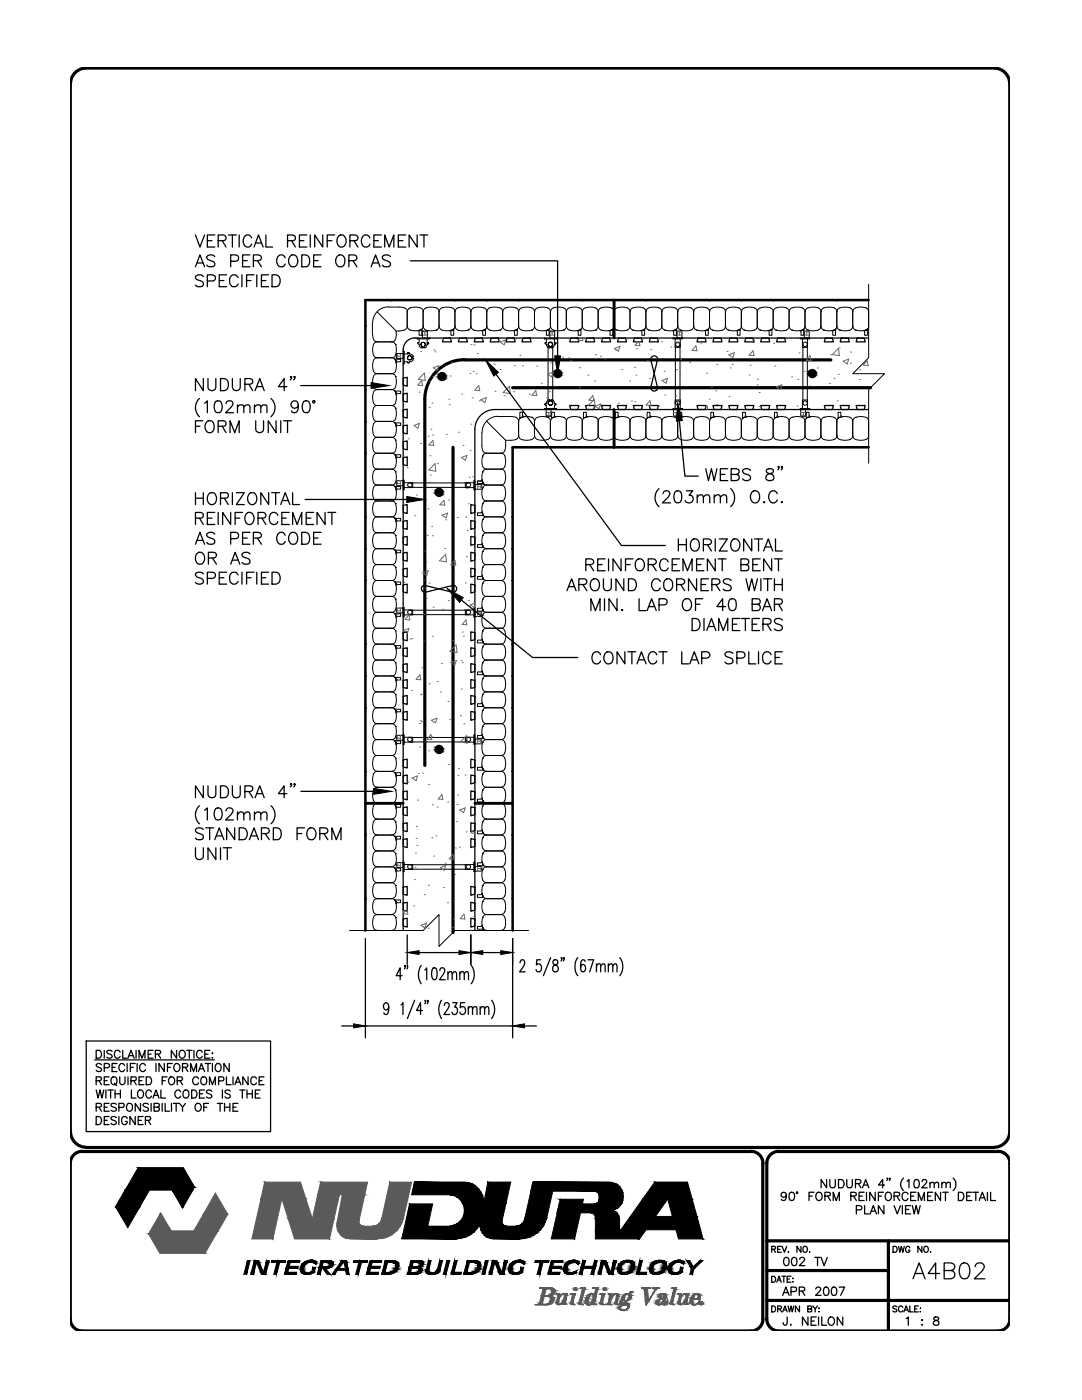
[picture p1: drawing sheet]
<svg xmlns="http://www.w3.org/2000/svg" width="216mm" height="279mm" viewBox="0 0 216 279" stroke-linecap="round" stroke-linejoin="round" font-family="sans-serif">
<!-- layer: LINE50 -->
<path d="M173.3 59.9h-50.8v7.6v-7.6h-49.6v100.4h7.5h-7.5v25.4M173.3 89.3h-50.8v-7.6v7.6h-20.2v71h-7.5h7.5v25.4" fill="none" stroke="#000" stroke-width=".51"/>
<!-- layer: line25 -->
<g fill="none" stroke="#000" stroke-width=".25">
<path d="M80.4 75.5l.9-.2v1.8l-.9-.2zM80.4 78.6l.9-.1v1.7l-.9-.2zM82.8 67.5h90.5M82.8 67.4a2.39 2.39 0 0 0-2.4 2.4v115.9M88.5 67.5h1.4l.2 .7h-1.8zM91.7 67.5h1.4l.2 .7h-1.8zM94.8 67.5h1.4l.2 .7h-1.8zM98 67.5h1.4l.2 .7h-1.8zM101.2 67.5h1.4l.2 .7h-1.8zM104.4 67.5h1.4l.2 .7h-1.8zM113.9 67.5h1.4l.2 .7h-1.8zM117.1 67.5h1.4l.2 .7h-1.8z"/>
<path d="M120.2 67.5h1.4l.2 .7h-1.8zM123.4 67.5h1.4l.2 .7h-1.8zM126.6 67.5h1.4l.2 .7h-1.8zM129.8 67.5h1.4l.2 .7h-1.8zM131.2 71.7l-1.3 5.7a.7 .7 0 0 0 .6 .6 .7 .7 0 0 0 .7-.6M131.2 71.7a.7 .7 0 0 0-.7-.7 .7 .7 0 0 0-.6 .7l1.3 5.7M139.3 67.5h1.4l.2 .7h-1.8zM142.5 67.5h1.4l.2 .7h-1.8zM145.6 67.5h1.4l.2 .7h-1.8zM148.8 67.5h1.4l.2 .7h-1.8zM152 67.5h1.4l.2 .7h-1.8zM155.2 67.5h1.4l.2 .7h-1.8z"/>
<path d="M164.7 67.5h1.4l.2 .7h-1.8zM167.9 67.5h1.4l.2 .7h-1.8zM171 67.5h1.4l.2 .7h-1.8zM80.4 88.2l.9-.2v1.8l-.9-.2zM80.4 85l.9-.2v1.8l-.9-.2zM80.4 81.8l.9-.2v1.8l-.9-.2zM80.4 91.3l.9-.1v1.7l-.9-.2zM98.7 81.7h74.6M98.7 81.7a4 4 0 0 0-3.9 4v100M113.7 80.9h1.8l-.2 .8h-1.4zM116.9 80.9h1.8l-.2 .8h-1.4zM120 80.9h1.8l-.2 .8h-1.4z"/>
<path d="M123.2 80.9h1.8l-.2 .8h-1.4zM126.4 80.9h1.8l-.2 .8h-1.4zM129.6 80.9h1.8l-.2 .8h-1.4zM139.1 80.9h1.8l-.2 .8h-1.4zM142.3 80.9h1.8l-.2 .8h-1.4zM145.4 80.9h1.8l-.2 .8h-1.4zM148.6 80.9h1.8l-.2 .8h-1.4zM151.8 80.9h1.8l-.2 .8h-1.4zM155 80.9h1.8l-.2 .8h-1.4zM164.5 80.9h1.8l-.2 .8h-1.4zM167.7 80.9h1.8l-.2 .8h-1.4zM170.8 80.9h1.8l-.2 .8h-1.4z"/>
<path d="M80.4 113.6l.9-.2v1.8l-.9-.2zM80.4 100.9l.9-.2v1.8l-.9-.2zM80.4 104l.9-.1v1.7l-.9-.2zM80.4 110.4l.9-.2v1.8l-.9-.2zM80.4 107.2l.9-.2v1.8l-.9-.2zM80.4 116.7l.9-.1v1.7l-.9-.2zM84.8 116.8l5.6 1.4M84.8 116.8a.7 .7 0 0 0-.7 .7 .7 .7 0 0 0 .7 .7M90.4 116.8l-5.6 1.4M90.4 116.8a.7 .7 0 0 1 .7 .7 .7 .7 0 0 1-.7 .7M94 113.4l.8 .2v1.4l-.8 .2zM94 100.7l.8 .2v1.4l-.8 .2z"/>
<path d="M94 103.9l.8 .1v1.4l-.8 .2zM94 110.2l.8 .2v1.4l-.8 .2zM94 107l.8 .2v1.4l-.8 .2zM94 116.6l.8 .1v1.4l-.8 .2zM80.4 126.3l.9-.2v1.8l-.9-.2zM80.4 129.4l.9-.1v1.7l-.9-.2zM80.4 139l.9-.2v1.8l-.9-.2zM80.4 135.8l.9-.2v1.8l-.9-.2zM80.4 132.6l.9-.2v1.8l-.9-.2zM94 126.1l.8 .2v1.4l-.8 .2zM94 129.3l.8 .1v1.4l-.8 .2zM94 138.8l.8 .2v1.4l-.8 .2z"/>
<path d="M94 135.6l.8 .2v1.4l-.8 .2zM94 132.4l.8 .2v1.4l-.8 .2zM80.4 142.1l.9-.1v1.7l-.9-.2zM80.4 151.7l.9-.2v1.8l-.9-.2zM80.4 154.8l.9-.1v1.7l-.9-.2zM80.4 158l.9-.2v1.8l-.9-.2zM94 142l.8 .1v1.4l-.8 .2zM94 151.5l.8 .2v1.4l-.8 .2zM94 154.7l.8 .1v1.4l-.8 .2zM94 157.8l.8 .2v1.4l-.8 .2zM80.4 177.1l.9-.2v1.8l-.9-.2zM80.4 167.5l.9-.1v1.7l-.9-.2z"/>
<path d="M80.4 161.2l.9-.2v1.8l-.9-.2zM80.4 164.4l.9-.2v1.8l-.9-.2zM94 176.9l.8 .2v1.4l-.8 .2zM94 167.4l.8 .1v1.4l-.8 .2zM94 161l.8 .2v1.4l-.8 .2zM94 164.2l.8 .2v1.4l-.8 .2zM80.4 180.2l.9-.1v1.7l-.9-.2zM80.4 183.4l.9-.2v1.8l-.9-.2zM94 180.1l.8 .1v1.4l-.8 .2zM94 183.2l.8 .2v1.4l-.8 .2z"/>
</g>
<!-- layer: LINE9 -->
<g fill="none" stroke="#000" stroke-width=".2">
<path d="M78 59.9h.2l-.1 .2zM90.7 59.9h.2l-.1 .2zM97 59.9h.2l-.1 .2zM103.4 59.9h.2l-.1 .2zM116.1 59.9h.2l-.1 .2zM128.8 59.9h.2l-.1 .2zM141.5 59.9h.2l-.1 .2zM147.8 59.9h.2l-.1 .2zM154.2 59.9h.2l-.1 .2zM166.9 59.9h.2l-.1 .2zM173.3 59.9v.2M173.3 56.7v14.7l-3.1 3.2h6.3l-3.2 3.2v14.6"/>
<path d="M72.9 65l.2 .1-.2 .1zM72.9 77.7l.2 .1-.2 .1zM75.2 62.2l3.9 3.9M75.2 77.8h3M75.2 74.6h3M75.2 71.4h3M75.2 68.2h3M77.5 61.3h2.2a1.3 1.3 0 0 1 1.6 .9v2.9M77.5 61.2a3.2 3.2 0 0 0-3.1 3.2l-.1 2.3a1.37 1.37 0 0 0 1 1.5 1.1 1.1 0 0 0-.9 1.4v.8a.92 .92 0 0 0 .9 1 1.1 1.1 0 0 0-.9 1.4v.8a.92 .92 0 0 0 .9 1 1.1 1.1 0 0 0-.9 1.4v.8a.92 .92 0 0 0 .9 1 1.1 1.1 0 0 0-.9 1.3v.9a.92 .92 0 0 0 .9 .9 1.1 1.1 0 0 0-.9 1.4v.8a.92 .92 0 0 0 .9 1 1.1 1.1 0 0 0-.9 1.4v.8a.92 .92 0 0 0 .9 1 .78 .78 0 0 0-.8 .5M78.2 77.8a.78 .78 0 0 1 .7 .5M78.2 71.4a.78 .78 0 0 1 .7 .5M78.2 68.2a.78 .78 0 0 1 .7 .6"/>
<path d="M78.2 74.6a.78 .78 0 0 1 .7 .5M78.7 71.6l.2 .3M78.7 71.6l.2 .1M78.8 71.7h1.1v.5h-.7l-.2 .2-.1-.4M78.8 78h1.1v.6h-.7l-.2 .2-.1-.5M78.9 78h-.2l.2 .3M78.9 78.3h.1M78.9 72h.1M78.9 68.8h.1M78.9 75.1h.1M78.9 78.3l.2 .8-.1 .9a.92 .92 0 0 1-.8 .9M78.9 72l.2 .8-.1 .8a.92 .92 0 0 1-.8 1"/>
<path d="M78.9 68.8l.2 .8-.1 .8a.92 .92 0 0 1-.8 1M78.9 75.1l.2 .9-.1 .8a.92 .92 0 0 1-.8 1M79.1 66.1v.6M79.1 66.6a1.3 1.3 0 0 1-.9 1.6M79.1 70.6h1.3v.9h-1.3zM80.4 72.6h.1M80.4 70.2h.1M80.5 72.6h.2zM80.5 70.2h.2zM80.7 72.2h.6l.2 .3 .3-.3M80.7 70.2v2.4M81.3 65.1a1.29 1.29 0 0 1-1.6 .9l-.6 .1"/>
<path d="M81.3 65.1a.78 .78 0 0 0 .5 .8M81.3 70.5v.1h-.6M81.4 70.4l.2 .1zM81.6 70.5v.1v-.1M81.6 70.6h.2M81.8 70.6h.1a.58 .58 0 0 1 .5 .6M81.8 72.2h.1M81.8 70.6h.1M81.8 61.4a.78 .78 0 0 0-.5 .8M82.1 71.6h.1M82.1 71.3h.1M82.1 71.3h.3"/>
<path d="M82.1 71.6h.3M82.4 71.6h.1M82.4 71.8h.1M82.4 71.2v.1M82.4 71.8l-.3 .3-.3 .1M82.4 71.6v.2M83.2 67.5v.1zM83.2 67.5h.1M83.2 67.6h2.4M83.6 67.6v.8h-.3l.3 .3M83.6 68.7h.1M83.6 68.7l.1 .4 .3 .3"/>
<path d="M83.9 61.4l-.9-.1-1.2 .1M83.9 65.9h.1M83.9 61.4a.78 .78 0 0 1 .5 .8v2.9M84 69.4h.1M84 69.4h.3M84.3 69.4h.1M84.3 69.1h.1M84.3 69.1v.3M84.3 66.1h1v1.4h-1zM84.4 65.1a.78 .78 0 0 1-.5 .8l.3-.2v1.2h-.6v-.8l-.2-.1 .5-.1-.9 .1-1.2-.1M84.5 65.1v.3a2.13 2.13 0 0 0 2.8 .3l.3-.6M84.5 62.2a1.08 1.08 0 0 1 1.3-.9h.8a.92 .92 0 0 1 1 .9v2.9"/>
<path d="M84.6 69.4h.1M84.6 69.1h.1M84.6 69.1v.3M85.2 68.7v.2a.52 .52 0 0 1-.6 .5M85.2 68.7h.1M85.2 67.6v.8h.2M85.4 68.4h.1l-.1 .3 .1-.1zM85.4 68.7h-.2h.2M85.6 67.5v.1zM85.6 67.5h.1M87.1 65.9h.1M87.6 65.1a.78 .78 0 0 0 .6 .8"/>
<path d="M88.2 65.9l1.2 .1 .8-.1M88.2 61.4l.8-.1h.8a.92 .92 0 0 1 1 .9v2.9M88.2 61.4a.78 .78 0 0 0-.6 .8M89.7 66l.9-.3-.1 1.2h-.5v-.8zM90.2 65.9h.1M90.8 65.1a.78 .78 0 0 1-.6 .8M90.8 65.1l.1 .3a2.1 2.1 0 0 0 2.5 .5M93.4 61.4a2.1 2.1 0 0 0-2.5 .5l-.1 .3M93.4 65.9h.1M93.4 61.4a.78 .78 0 0 1 .6 .8v2.9M94 65.1a.78 .78 0 0 1-.6 .8M94 65.1a.78 .78 0 0 0 .5 .8"/>
<path d="M94.5 65.9l1.2 .1 .9-.1M94.5 61.4l.8-.1h.9a.92 .92 0 0 1 .9 .9v2.9M94.5 61.4a.78 .78 0 0 0-.5 .8M96.1 66l.8-.3v1.2h-.6v-.8zM96.6 65.9h.1M97.1 65.1a.78 .78 0 0 1-.5 .8M97.2 65.1a.78 .78 0 0 0 .5 .8M97.7 61.4l.8-.1h.8a.92 .92 0 0 1 1 .9v2.9M97.7 61.4a.78 .78 0 0 0-.5 .8M99.8 65.9h.1M100.3 65.1a1.1 1.1 0 0 1-1.4 .9l-1.2-.1M100.3 65.1a.78 .78 0 0 0 .6 .8"/>
<path d="M100.9 61.4a.78 .78 0 0 0-.6 .8M102.9 65.9h.1M102.9 61.4a.78 .78 0 0 1 .6 .8v2.9M103 61.4l-.9-.1-1.2 .1M103.5 65.1a.78 .78 0 0 1-.6 .8l.4-.2-.1 1.2h-.5v-.7l-.2-.2 .5-.1-.9 .1-1.2-.1M103.5 65.1a1.1 1.1 0 0 0 1.4 .9l1.2-.1M106.1 65.9h.1M106.1 61.4a.78 .78 0 0 1 .6 .8v2.9M106.1 61.4l-.8-.1h-.8a.92 .92 0 0 0-1 .9M106.7 65.1a.78 .78 0 0 1-.6 .8M106.7 65.1a1.1 1.1 0 0 0 1.4 .9l1.2-.1M108.6 67.5v.1z"/>
<path d="M108.6 67.5h.1M108.6 67.6h2.4M109 67.6v.8h-.3l.3 .3M109 68.7h.1M109 68.7l.4 .7M109.3 65.9h.1M109.3 65.9a.78 .78 0 0 0 .5-.8l.2 .5 .4 .3M109.3 65.9l-.5 .1M109.4 68.7v11.8M109.4 69.4h.1M109.4 69.4h.3M109.6 65.6l-.3 .3"/>
<path d="M109.6 65.7v1.2h-.6v-.8l-.2-.1M109.7 79.8h.1M109.7 79.8a.59 .59 0 0 0-.7 .7M109.7 69.4h.1M109.7 69.1h.1M109.7 69.1v.3M109.7 79.8v.2M109.7 66.1h1v1.4h-1zM109.8 62.2v2.9M109.8 62.2v-.3a2.13 2.13 0 0 0-2.8-.3l-.3 .6M110 79.8h.1M110 69.4h.1"/>
<path d="M110 69.1h.1M110 69.1v.3M110 79.8v.2M110 79.8h.3M110.3 79.8h.1M110.3 79.8l.2 .3 .1 .4M110.3 68.7v11.8M110.4 61.4a.78 .78 0 0 0-.5 .8M110.4 65.9l1.3 .1 .8-.1M110.6 68.7v.2a.52 .52 0 0 1-.6 .5M110.6 68.7h.1M110.6 67.6v.8h.2"/>
<path d="M110.8 68.4h.1l-.1 .3 .1-.1zM110.8 68.7h-.2h.2M111 67.5v.1zM111 67.5h.1M112.5 65.9h.1M112.5 61.4a.78 .78 0 0 1 .5 .8v2.9M112.5 61.4l-.8-.1-1.3 .1M113 65.1a.78 .78 0 0 1-.5 .8M113 65.1a1.1 1.1 0 0 0 1.4 .9l1.3-.1-.5 .1M115.6 65.9h.1M115.6 61.4a.78 .78 0 0 1 .6 .8v2.9M115.7 61.4l-.9-.1h-.8a.92 .92 0 0 0-1 .9"/>
<path d="M116.2 65.1a.78 .78 0 0 1-.6 .8l.4-.3-.1 1.3h-.5v-.8l-.2-.1M116.2 65.1a1.1 1.1 0 0 0 1.4 .9h.4a1.08 1.08 0 0 0 1.4-.9v.3a1.54 1.54 0 0 0 1.8 .6l.8-.1-.5 .1 .2 .2v.7h.6v-1.2l-.3 .2a.78 .78 0 0 0 .5-.8M118.8 65.9h.1M119.4 62.2v2.9M119.4 62.2l-.1-.3a2.13 2.13 0 0 0-2.8-.3l-.3 .6M122 65.9h.1M122 61.4a.78 .78 0 0 1 .5 .8v2.9M122 61.4l-.8-.1h-.8a.92 .92 0 0 0-1 .9M122.6 65.1a1.1 1.1 0 0 0 1.3 .9l1.3-.1M123.1 65.9h.1M125.2 61.4a.78 .78 0 0 1 .5 .8v2.9M125.2 61.4l-.8-.1h-.9a.92 .92 0 0 0-.9 .9"/>
<path d="M125.7 65.1a.78 .78 0 0 1-.5 .8M125.7 65.1a1.1 1.1 0 0 0 1.4 .9l1.3-.1M126.3 65.9h.1M128.3 65.9h.1M128.3 65.9a.78 .78 0 0 0 .6-.8l.1 .3a1.54 1.54 0 0 0 1.7 .6l.8-.1M128.3 65.9l.4-.2-.1 1.2h-.5v-.8l-.2-.1M128.4 65.9l-.5 .1M128.9 62.2v2.9M128.9 62.2a1.08 1.08 0 0 0-1.4-.9h-.8a.92 .92 0 0 0-1 .9M129.4 65.9h.1M131.5 61.4a.78 .78 0 0 1 .6 .8v2.9M131.5 61.4l-.8-.1h-.8a.92 .92 0 0 0-1 .9"/>
<path d="M132.1 65.1a.78 .78 0 0 1-.6 .8M132.1 65.1a1.1 1.1 0 0 0 1.4 .9l1.2-.1-.5 .1M132.6 65.9h.1M134.3 67.5h1.9v.1h-1.9zM134.7 65.9h.1M134.7 61.4a.78 .78 0 0 1 .5 .8v2.9M134.7 61.4l-.8-.1h-.8a.92 .92 0 0 0-1 .9M134.7 67.6l.1 12.9M135.1 66.1h1v1.4h-1zM135.2 65.1a.78 .78 0 0 1-.5 .8l.3-.3v1.3h-.6v-.8l-.2-.1M135.3 65.1a1.1 1.1 0 0 0 1.3 .9h.5a1.08 1.08 0 0 0 1.3-.9M135.3 62.2a1.1 1.1 0 0 1 1.3-.9h.9a.92 .92 0 0 1 .9 .9v2.9"/>
<path d="M135.7 68.7v11.8M135.7 67.6v1.7h-1M135.8 65.9h.1M138.4 65.1a1.1 1.1 0 0 0 1.4 .9l1.3-.1-.5 .1 .2 .2v.7h.5l.1-1.2-.4 .2a.78 .78 0 0 0 .6-.8M139 65.9h.1M141 65.9h.1M141 61.4a.78 .78 0 0 1 .6 .8v2.9M141.1 61.4l-.9-.1h-.8a.92 .92 0 0 0-1 .9M141.6 65.1a1.1 1.1 0 0 0 1.4 .9l1.2-.1M142.1 65.9h.1M144.2 61.4a.78 .78 0 0 1 .6 .8v2.9M144.2 61.4l-.8-.1h-.8a.92 .92 0 0 0-1 .9"/>
<path d="M144.8 65.1a.78 .78 0 0 1-.6 .8M144.8 65.1a.78 .78 0 0 0 .5 .8M145.3 65.9h.1M145.3 61.4a.78 .78 0 0 0-.5 .8M145.3 65.9l1.3 .1 .8-.1M145.3 61.4a2.1 2.1 0 0 1 2.6 .5v3.2M147.4 65.9h.1M147.7 65.8v1.1h-.6v-.7l-.2-.2 .5-.1M147.7 65.6l-.3 .3M147.8 65.7l-.1 .1M147.9 65.1a.78 .78 0 0 1-.5 .8M148 65.1a1.1 1.1 0 0 0 1.3 .9l1.3-.1"/>
<path d="M148.5 65.9h.1M150.6 61.4a.78 .78 0 0 1 .5 .8v2.9M150.6 61.4l-.8-.1h-.9a.92 .92 0 0 0-.9 .9M151.1 65.1a.78 .78 0 0 1-.5 .8M151.1 65.1a1.1 1.1 0 0 0 1.4 .9l1.3-.1M151.1 62.2a1.1 1.1 0 0 1 1.4-.9h.9a.92 .92 0 0 1 .9 .9v2.9M151.7 65.9h.1M153.7 65.9h.1M153.8 65.9l-.5 .1M154.1 65.6l-.4 .3M154.1 65.7l-.1 1.2h-.5v-.8l-.2-.1M154.3 65.1a.78 .78 0 0 1-.6 .8"/>
<path d="M154.3 65.1a.78 .78 0 0 0 .6 .8M154.8 65.9h.1M154.9 61.4a.78 .78 0 0 0-.6 .8M154.9 65.9l1.2 .1 .8-.1M156.9 61.4a.78 .78 0 0 1 .6 .8v2.9M156.9 61.4l-.8-.1-1.2 .1M157.5 65.1a.78 .78 0 0 1-.6 .8M157.5 65.1a1.1 1.1 0 0 0 1.4 .9l1.2-.1-.5 .1M158 65.9h.1M159.7 67.5h1.9v.1h-1.9zM160.1 65.9h.1M160.1 61.4a.78 .78 0 0 1 .5 .8v2.9"/>
<path d="M160.1 61.4l-.8-.1h-.8a.92 .92 0 0 0-1 .9M160.1 67.6v1.7h1v-1.7M160.2 68.7v11.8M160.4 65.8v1.1h-.6v-.8l-.2-.1M160.5 65.7l-.1 .1M160.5 66.1h1v1.4h-1zM160.6 65.1a.78 .78 0 0 1-.5 .8l.3-.3M160.7 65.1a1.1 1.1 0 0 0 1.3 .9h.9a1 1 0 0 0 .9-.9 .78 .78 0 0 0 .6 .8M161.1 68.7v11.8M161.2 65.9h.1M163.8 62.2a1.08 1.08 0 0 0-1.3-.9h-.9a.92 .92 0 0 0-.9 .9M163.8 62.2v2.9"/>
<path d="M164.4 65.9h.1M164.4 61.4a.78 .78 0 0 0-.6 .8M166.4 65.9h.1M166.4 61.4a.78 .78 0 0 1 .6 .8v2.9M166.5 61.4l-.9-.1-1.2 .1M166.7 65.8v1.1h-.5v-.7l-.2-.2 .5-.1-.9 .1-1.2-.1M166.8 65.7v.1M167 65.1a.78 .78 0 0 1-.6 .8l.4-.3M167 65.1a1.1 1.1 0 0 0 1.4 .9l1.2-.1M167.5 65.9h.1M169.6 61.4a.78 .78 0 0 1 .6 .8v2.9M169.6 61.4l-.8-.1h-.8a.92 .92 0 0 0-1 .9"/>
<path d="M170.2 65.1a.78 .78 0 0 1-.6 .8M170.2 65.1a1.1 1.1 0 0 0 1.4 .9l1.2-.1M170.2 62.2a1.1 1.1 0 0 1 1.4-.9h.8a.92 .92 0 0 1 .9 .9v2.9M170.7 65.9h.1M172.8 65.9h.1M172.8 65.9l-.5 .1M173.1 65.8v1.1h-.6v-.8l-.2-.1M173.1 65.6l-.3 .3M173.2 65.7l-.1 .1M173.3 65.1a.78 .78 0 0 1-.5 .8M72.9 84l.2 .1-.2 .1zM72.9 90.4l.2 .1-.2 .1z"/>
<path d="M74.5 97.4l-.1 .8v.8a.92 .92 0 0 0 .9 1 1.1 1.1 0 0 0-.9 1.4v.8a.92 .92 0 0 0 .9 1 1.1 1.1 0 0 0-.9 1.3l.1 1.3M74.5 87.8l-.1 .9v.8a.92 .92 0 0 0 .9 1 1.1 1.1 0 0 0-.9 1.3v.9a.92 .92 0 0 0 .9 .9 1.1 1.1 0 0 0-.9 1.4l.1 1.3M74.5 96.3a.78 .78 0 0 0 .8 .5 .78 .78 0 0 0-.8 .5M75.2 100h3M75.2 96.8h3M75.2 93.6h3M75.2 90.5h3M75.2 80.9h3M75.2 84.1h3M75.2 87.3h3M78.2 96.8a.78 .78 0 0 1 .7 .5l-.2-.3 .2 .1M78.2 80.9a.78 .78 0 0 1 .7 .6"/>
<path d="M78.2 87.3a.78 .78 0 0 1 .7 .5M78.2 84.1a.78 .78 0 0 1 .7 .5M78.2 93.6a.78 .78 0 0 1 .7 .6M78.2 90.5a.78 .78 0 0 1 .7 .5M78.2 100a.78 .78 0 0 1 .7 .5M78.8 97.1h1.1v.5h-.7l-.2 .2-.1-.4M78.8 84.4h1.1v.5h-.7l-.2 .2-.1-.4M78.8 90.7h1.1v.6h-.7l-.2 .2-.1-.5M78.9 84.4l-.2-.1 .2 .3M78.9 90.7h-.2l.2 .3M78.9 97.4h.1M78.9 81.5h.1"/>
<path d="M78.9 87.8h.1M78.9 84.7h.1M78.9 91h.1M78.9 94.2h.1M78.9 96.3a.78 .78 0 0 1-.7 .5M78.9 97.4l.2 .8-.1 .8a.92 .92 0 0 1-.8 1M78.9 81.5l.2 .8-.1 .8a.92 .92 0 0 1-.8 1M78.9 87.8l.2 .9-.1 .8a.92 .92 0 0 1-.8 1M78.9 84.7l.2 .8-.1 .8a.92 .92 0 0 1-.8 1M78.9 94.2l.2 .8-.2 1.3M78.9 91l.2 .8-.1 .9a.92 .92 0 0 1-.8 .9M79.1 96h1.3v.9h-1.3z"/>
<path d="M80.4 95.8h.3v2h-.3zM80.7 96.3h1.7v1h-1.7M81.8 97.3h11.6M81.8 96.4h11.6M94.5 96.3h-1.6v1h1.6M94.5 95.8h.3v2h-.3zM94.8 96.7h1.3v.9h-1.3zM96 96h-.7v.5l1.2 .1-.2-.3a.78 .78 0 0 0 .8 .5 .78 .78 0 0 0-.8 .5M96.2 88.9a1.29 1.29 0 0 0 .9 1.6 1.1 1.1 0 0 0-.9 1.3v.9a.92 .92 0 0 0 .9 .9 1.1 1.1 0 0 0-.9 1.4l.1 1.3-.1-.5-.2 .2M96.3 97.4h.1M96.3 94.2h.1M96.3 91h.1"/>
<path d="M96.3 96.3h.1M96.3 97.4l-.1 .8v.8a.92 .92 0 0 0 .9 1 1.1 1.1 0 0 0-.9 1.4l.1 1.2M97 100h3M97 96.8h3M97 93.6h3M97 90.5h3M97.1 84.1l3.8 3.8M99.3 83.1h2.9l.8 .2M99.3 83.1a3.2 3.2 0 0 0-3.1 3.2v2.6M100 96.8a.78 .78 0 0 1 .7 .5M100 93.6a1.1 1.1 0 0 1 .9 1.4l-.2 1.3M100 90.5a1.1 1.1 0 0 1 .9 1.3l-.1 .9a.92 .92 0 0 1-.8 .9"/>
<path d="M100 100a1.1 1.1 0 0 1 .9 1.4l-.1 .8a.92 .92 0 0 1-.8 1M100.7 96.3a.78 .78 0 0 1-.7 .5M100.7 97.4l.2 .8-.1 .8a.92 .92 0 0 1-.8 1M100.9 88.9a1.29 1.29 0 0 1-.9 1.6M102.9 83.3a.78 .78 0 0 1 .6 .7v3M103 87.7l-2.1 .2v1M103.5 87a.78 .78 0 0 1-.6 .7M103.5 87a1.1 1.1 0 0 0 1.4 .9l1.2-.2M104 83.3h.1M104.1 83.3a.78 .78 0 0 0-.6 .7M104.1 83.3l-.4 .2 .1-.1M104.3 83v-.7h-.6v1.1"/>
<path d="M104.3 82.9l.2 .2M104.6 83.2l-.5 .1M106.1 83.3h.1M106.1 83.3a.78 .78 0 0 1 .6 .7v3M106.1 83.3l-.8-.2-1.2 .2M106.7 87a.78 .78 0 0 1-.6 .7M106.7 87a1.1 1.1 0 0 0 1.4 .9h.4a1.08 1.08 0 0 0 1.3-.9l.2 .4 .4 .3M108.6 81.5v.2zM108.6 81.7h.1M108.6 81.5h2.4M108.7 80.7l.2 .1zM108.7 80.7l.2-.2-.2 .2"/>
<path d="M108.9 80.5h.1h-.1M108.9 80.8h.1v.7M109 81.7h1v1.4h-1zM109 80.5h.1M109.3 83.3h.1M109.3 83.3a.78 .78 0 0 1 .5 .7M109.3 83.3l-.8-.2-.8 .1a.92 .92 0 0 0-1 .8M109.7 80h.1M109.8 84.1v2.9M110 80h.1M110.4 83.3h.1M110.4 83.3l-.3 .2v-.1"/>
<path d="M110.4 83.3a.78 .78 0 0 0-.5 .7M110.4 87.7l1.3 .2 .8-.2M110.6 83v-.7h-.5v1.1M110.6 80.5l.3 .2M110.6 80.5h.1M110.7 82.9l.2 .2M110.9 83.2l-.5 .1 1.3-.2 .8 .2M110.9 80.7l-.3 .1v.7M111 81.5v.2zM111 81.7h.1M112.5 83.3h.1M112.5 83.3a.78 .78 0 0 1 .5 .7v3"/>
<path d="M113 87a.78 .78 0 0 1-.5 .7M113 87a1.1 1.1 0 0 0 1.4 .9l1.3-.2M115.6 83.3h.1M115.6 83.3a.78 .78 0 0 1 .6 .7v3M115.7 83.3l-.9-.2-.8 .1a.92 .92 0 0 0-1 .8M116.2 87a.78 .78 0 0 1-.6 .7M116.2 87a1.1 1.1 0 0 0 1.4 .9l.8-.1a1 1 0 0 0 1-.8 1.1 1.1 0 0 0 1.4 .9l1.2-.2M116.7 83.3h.1M116.8 83.3a.78 .78 0 0 0-.6 .7M116.8 83.3l-.4 .2 .1-.1M117 83v-.7h-.6v1.1M117 82.9l.2 .2"/>
<path d="M117.3 83.2l-.5 .1M118.8 83.3h.1M118.8 83.3a.78 .78 0 0 1 .6 .7M118.8 83.3l-.8-.2-1.2 .2M119.4 84.1v2.9M122 83.3h.1M122 83.3a.78 .78 0 0 1 .5 .7v3M122 83.3l-.8-.2-.8 .1a.92 .92 0 0 0-1 .8M122.5 87a.78 .78 0 0 1-.5 .7M122.6 87a1.1 1.1 0 0 0 1.3 .9l1.3-.2M123.1 83.3h.1M123.1 83.3a.78 .78 0 0 0-.5 .7"/>
<path d="M123.1 83.3l-.3 .2v-.1M123.3 83v-.7h-.5v1.1M123.4 82.9l.2 .2M123.6 83.2l-.5 .1M125.2 83.3a.78 .78 0 0 1 .5 .7v3M125.2 83.3l-.8-.2-1.3 .2M125.7 87a.78 .78 0 0 1-.5 .7M125.7 87a1.1 1.1 0 0 0 1.4 .9l.9-.1a1 1 0 0 0 .9-.8 1.1 1.1 0 0 0 1.4 .9l1.2-.2M126.3 83.3h.1M128.9 89.1l.1 .2h-.2zM128.9 84.1v2.9M128.9 84l-.1-.2a2.13 2.13 0 0 0-2.7-.4l-.4 .6"/>
<path d="M129.2 83.4l-.1 .1M129.4 83.3h.1M129.5 83.3a.78 .78 0 0 0-.6 .7M129.5 83.3l-.4 .2M129.9 83.1l-.2-.1v-.7h-.6v1.1M130 83.2l-.5 .1M131.5 83.3a.78 .78 0 0 1 .6 .7v3M131.5 83.3l-.8-.2-1.2 .2M132.1 87a.78 .78 0 0 1-.6 .7M132.1 87a1.1 1.1 0 0 0 1.4 .9l1.2-.2M132.6 83.3h.1M134.3 81.5h1.9v.2h-1.9z"/>
<path d="M134.4 81.7h1v1.4h-1zM134.7 83.3a.78 .78 0 0 1 .5 .7v3M134.7 83.3l-.8-.2-.8 .1a.92 .92 0 0 0-1 .8M134.7 81.5v-1.7h1v1.7M135.2 87a.78 .78 0 0 1-.5 .7M135.3 87a1.1 1.1 0 0 0 1.3 .9l.9-.1a.92 .92 0 0 0 .9-.8M135.8 83.3h.1M135.8 83.3a.78 .78 0 0 0-.5 .7M135.8 83.3l-.3 .2v-.1M135.8 83.3a2.1 2.1 0 0 1 2.6 .5v3.2M136 83v-.7h-.5v1.1M136.1 82.9l.2 .2"/>
<path d="M136.3 83.2l-.5 .1M138.4 87a1.1 1.1 0 0 0 1.4 .9l1.3-.2M139 83.3h.1M141 83.3a.78 .78 0 0 1 .6 .7v3M141.1 83.3l-.9-.2-.8 .1a.92 .92 0 0 0-1 .8M141.6 89.1l.1 .2h-.2zM141.6 87a.78 .78 0 0 1-.6 .7M141.6 87a1.1 1.1 0 0 0 1.4 .9l1.2-.2M142.1 83.3h.1M142.2 83.3a.78 .78 0 0 0-.6 .7M142.2 83.3l-.4 .2 .1-.1M142.4 83v-.7h-.6v1.1"/>
<path d="M142.4 82.9l.2 .2M142.7 83.2l-.5 .1M144.2 83.3a.78 .78 0 0 1 .6 .7v3M144.2 83.3l-.8-.2-1.2 .2M144.8 87a.78 .78 0 0 1-.6 .7M144.8 87a.78 .78 0 0 0 .5 .7M145.3 83.3h.1M145.3 83.3a.78 .78 0 0 0-.5 .7M145.3 83.3a2.1 2.1 0 0 1 2.6 .5v3.2M147.9 89.1l.1 .2h-.2zM147.9 87a1.08 1.08 0 0 1-1.3 .9l-1.3-.2M148 87a1.1 1.1 0 0 0 1.3 .9l1.3-.2"/>
<path d="M148.5 83.3h.1M148.5 83.3a.78 .78 0 0 0-.5 .7M148.5 83.3l-.3 .2v-.1M149 83.1l-.2-.1-.1-.7h-.5v1.1M149 83.2l-.5 .1M150.6 83.3a.78 .78 0 0 1 .5 .7v3M150.6 83.3l-.8-.2-1.3 .2M151.1 87a.78 .78 0 0 1-.5 .7M151.1 84a1.1 1.1 0 0 1 1.4-.9h.4a1.08 1.08 0 0 1 1.4 .9v3M151.1 87a1.1 1.1 0 0 0 1.4 .9l.9-.1a.92 .92 0 0 0 .9-.8M151.7 83.3h.1M154.3 89.1l.1 .2h-.2z"/>
<path d="M154.3 87a.78 .78 0 0 0 .6 .7M154.8 83.3h.1M154.9 83.3a.78 .78 0 0 0-.6 .7M154.9 83.3l-.4 .2 .1-.1M154.9 87.7l1.2 .2 .8-.2M155.1 83v-.7h-.6v1.1M155.1 82.9l.2 .2M155.4 83.2l-.5 .1 1.2-.2 .8 .2M156.9 83.3a.78 .78 0 0 1 .6 .7v3M157.5 87a.78 .78 0 0 1-.6 .7M157.5 87a1.1 1.1 0 0 0 1.4 .9l1.2-.2M158 83.3h.1"/>
<path d="M159.7 81.5h1.9v.2h-1.9zM159.8 81.7h1v1.4h-1zM160.1 83.3a.78 .78 0 0 1 .5 .7v3M160.1 83.3l-.8-.2-.8 .1a.92 .92 0 0 0-1 .8M160.1 81.5v-1.7h1v1.7M160.6 87a.78 .78 0 0 1-.5 .7M160.7 87a1.1 1.1 0 0 0 1.3 .9l.9-.1a1 1 0 0 0 .9-.8 .78 .78 0 0 0 .6 .7M161.2 83.3h.1M161.2 83.3a.78 .78 0 0 0-.5 .7M161.2 83.3l-.3 .2v-.1M161.2 83.3a2.1 2.1 0 0 1 2.6 .5v.2M161.4 83v-.7h-.5v1.1"/>
<path d="M161.5 82.9l.2 .2M161.7 83.2l-.5 .1M163.8 84.1v2.9M164.4 83.3h.1M164.4 83.3a.78 .78 0 0 0-.6 .7M164.4 87.7l1.2 .2 .9-.2M166.4 83.3a.78 .78 0 0 1 .6 .7v3M166.5 83.3l-.9-.2-1.2 .2M167 87a.78 .78 0 0 1-.6 .7M167 89.1l.1 .2h-.2zM167 87a1.1 1.1 0 0 0 1.4 .9l1.2-.2M167.5 83.3h.1"/>
<path d="M167.6 83.3a.78 .78 0 0 0-.6 .7M167.6 83.3l-.4 .2 .1-.1M167.8 83v-.7h-.6v1.1M167.8 82.9l.2 .2M168.1 83.2l-.5 .1M169.6 83.3a.78 .78 0 0 1 .6 .7v3M169.6 83.3l-.8-.2-1.2 .2M170.2 87a.78 .78 0 0 1-.6 .7M170.2 84a1.1 1.1 0 0 1 1.4-.9h.4a1.08 1.08 0 0 1 1.3 .9v3M170.2 87a1.1 1.1 0 0 0 1.4 .9l.8-.1a.92 .92 0 0 0 .9-.8M170.7 83.3h.1M173.3 89.1v.2"/>
<path d="M72.9 103.1l.2 .1-.2 .1zM72.9 109.4l.2 .1-.2 .1zM72.9 115.8l.2 .1-.2 .1zM74.5 106.9l-.1 .8v.8a.92 .92 0 0 0 .9 1 1.1 1.1 0 0 0-.9 1.4v.8a.92 .92 0 0 0 .9 1 1.1 1.1 0 0 0-.9 1.4l.1 1.2M74.5 115.3a.78 .78 0 0 0 .8 .6 1.1 1.1 0 0 0-.9 1.3v.9a.92 .92 0 0 0 .9 .9 1.1 1.1 0 0 0-.9 1.4v.8a.92 .92 0 0 0 .9 1 1.1 1.1 0 0 0-.9 1.4v.8a.92 .92 0 0 0 .9 1 1.1 1.1 0 0 0-.9 1.4v.8a.92 .92 0 0 0 .9 1 1.1 1.1 0 0 0-.9 1.3v.9a.92 .92 0 0 0 .9 .9 1.1 1.1 0 0 0-.9 1.4v.8a.92 .92 0 0 0 .9 1 1.1 1.1 0 0 0-.9 1.4v.8a.92 .92 0 0 0 .9 1 1.1 1.1 0 0 0-.9 1.4v.8a.92 .92 0 0 0 .9 1 .78 .78 0 0 0-.8 .5M74.5 105.8a.78 .78 0 0 0 .8 .5 .78 .78 0 0 0-.8 .6M75.2 119h3M75.2 115.9h3M75.2 112.7h3M75.2 109.5h3M75.2 106.3h3M75.2 103.2h3"/>
<path d="M78.2 112.7a.78 .78 0 0 1 .7 .5M78.2 106.3a.78 .78 0 0 1 .7 .6M78.2 103.2a.78 .78 0 0 1 .7 .5M78.2 109.5a.78 .78 0 0 1 .7 .5M78.2 119a.78 .78 0 0 1 .7 .6M78.2 115.9a.78 .78 0 0 1 .7 .5M78.7 116.1l.2 .3M78.7 116.1h.2M78.8 103.4h1.1v.6h-.7l-.1 .2M78.8 109.8h1.1v.5h-.7l-.2 .2-.1-.4M78.8 116.1h1.1v.6h-.7l-.2 .2-.1-.5M78.9 103.4h-.2l.2 .3"/>
<path d="M78.9 109.8l-.2-.1 .2 .3M78.9 113.2h.1M78.9 106.9h.1M78.9 103.7h.1M78.9 100.5h.1M78.9 110.1h.1M78.9 116.4h.1M78.9 119.6h.1M78.9 115.3a.78 .78 0 0 1-.7 .6M78.9 105.8a.78 .78 0 0 1-.7 .5M78.9 103.7l.1 .5M78.9 113.2l.2 .9-.2 1.2"/>
<path d="M78.9 106.9l.2 .8-.1 .8a.92 .92 0 0 1-.8 1M78.9 103.7l.2 .8-.2 1.3M78.9 100.5l.2 .9-.1 .8a.92 .92 0 0 1-.8 1M78.9 110.1l.2 .8-.1 .8a.92 .92 0 0 1-.8 1M78.9 119.6l.2 .8-.1 .8a.92 .92 0 0 1-.8 1M78.9 116.4l.2 .8-.1 .9a.92 .92 0 0 1-.8 .9M96 115h-.7v.6h1.2l-.2-.3a.78 .78 0 0 0 .8 .6 1.1 1.1 0 0 0-.9 1.3v.9a.92 .92 0 0 0 .9 .9 1.1 1.1 0 0 0-.9 1.4l.1 1.3M96 102.3h-.7v.6h1.2l-.2-.3M96 108.7h-.7v.5l1.2 .1-.2-.3M96 102.3l.2-.2 .1 .5M96.2 108.5l-.2 .2M96.2 108.5l.1 .5"/>
<path d="M96.3 119.6h.1M96.3 116.4h.1M96.3 110.1h.1M96.3 106.9h.1M96.3 113.2h.1M96.3 100.5h.1M96.3 103.7h.1M96.3 102.6h.1M96.3 109h.1M96.3 115.3h.1M96.3 106.9l-.1 .8 .1 1.3M96.3 109a.78 .78 0 0 0 .8 .5 1.1 1.1 0 0 0-.9 1.4v.8a.92 .92 0 0 0 .9 1 1.1 1.1 0 0 0-.9 1.4l.1 1.2-.1-.5-.2 .2"/>
<path d="M96.3 105.8a.78 .78 0 0 0 .8 .5 .78 .78 0 0 0-.8 .6M96.3 102.6a.78 .78 0 0 0 .8 .6 1.1 1.1 0 0 0-.9 1.3l.1 1.3M97 119h3M97 115.9h3M97 112.7h3M97 109.5h3M97 106.3h3M97 103.2h3M100 119a1.1 1.1 0 0 1 .9 1.4l-.1 .8a.92 .92 0 0 1-.8 1M100 115.9a1.1 1.1 0 0 1 .9 1.3l-.1 .9a.92 .92 0 0 1-.8 .9M100 109.5a1.1 1.1 0 0 1 .9 1.4l-.1 .8a.92 .92 0 0 1-.8 1M100 106.3a.78 .78 0 0 1 .7 .6"/>
<path d="M100 112.7a1.1 1.1 0 0 1 .9 1.4l-.2 1.2M100 103.2a1.1 1.1 0 0 1 .9 1.3l-.2 1.3M100.7 115.3a.78 .78 0 0 1-.7 .6M100.7 105.8a.78 .78 0 0 1-.7 .5M100.7 106.9l.2 .8-.1 .8a.92 .92 0 0 1-.8 1M102.1 103.2l.2-.1v.2zM102.1 109.5l.2-.1v.2zM102.1 115.9l.2-.1v.2zM72.9 128.5l.2 .1-.2 .1zM72.9 134.8l.2 .1-.2 .1zM75.2 134.9h3M75.2 131.7h3"/>
<path d="M75.2 128.6h3M75.2 125.4h3M75.2 122.2h3M75.2 138.1h3M78.2 131.7a.78 .78 0 0 1 .7 .6M78.2 128.6a.78 .78 0 0 1 .7 .5M78.2 122.2a.78 .78 0 0 1 .7 .5M78.2 125.4a.78 .78 0 0 1 .7 .5M78.2 138.1a.78 .78 0 0 1 .7 .5M78.2 134.9a.78 .78 0 0 1 .7 .5M78.8 122.5h1.1v.5h-.7l-.1 .2M78.8 128.8h1.1v.6h-.7l-.2 .2-.1-.5"/>
<path d="M78.8 135.2h1.1v.5h-.7l-.2 .2-.1-.4M78.9 122.5l-.2-.1 .2 .3M78.9 128.8h-.2l.2 .3M78.9 135.2l-.2-.1 .2 .3M78.9 132.3h.1M78.9 129.1h.1M78.9 122.8h.1M78.9 125.9h.1M78.9 138.6h.1M78.9 135.5h.1M78.9 122.8l.1 .4M78.9 132.3l.2 .8-.1 .8a.92 .92 0 0 1-.8 1"/>
<path d="M78.9 129.1l.2 .8-.1 .9a.92 .92 0 0 1-.8 .9M78.9 122.8l.2 .8-.1 .8a.92 .92 0 0 1-.8 1M78.9 125.9l.2 .9-.1 .8a.92 .92 0 0 1-.8 1M78.9 138.6l.2 .9-.1 .8a.92 .92 0 0 1-.8 1M78.9 135.5l.2 .8-.1 .8a.92 .92 0 0 1-.8 1M79.1 121.4h1.3v.9h-1.3zM80.4 121.2h.3v2h-.3zM80.7 121.7h1.7v1h-1.7M81.8 122.7h11.6M81.8 121.8h11.6M94.5 121.7h-1.6v1h1.6M94.5 121.2h.3v2h-.3z"/>
<path d="M94.8 122.1h1.3v.9h-1.3zM96 121.4h-.7v.5l1.2 .1-.2-.3M96 127.7h-.7v.6h1.2l-.2-.3M96 134.1h-.7v.5l1.2 .1-.2-.3M96 121.4l.2-.2 .1 .5M96 127.7l.2-.2 .1 .5M96.2 133.9l-.2 .2M96.2 133.9l.1 .5M96.3 132.3h.1M96.3 129.1h.1M96.3 125.9h.1M96.3 122.8h.1"/>
<path d="M96.3 121.7h.1M96.3 128h.1M96.3 135.5h.1M96.3 138.6h.1M96.3 134.4h.1M96.3 128a.78 .78 0 0 0 .8 .6 1.1 1.1 0 0 0-.9 1.3v.9a.92 .92 0 0 0 .9 .9 1.1 1.1 0 0 0-.9 1.4l.1 1.3M96.3 134.4a.78 .78 0 0 0 .8 .5 1.1 1.1 0 0 0-.9 1.4v.8a.92 .92 0 0 0 .9 1 1.1 1.1 0 0 0-.9 1.4l.1 1.2M96.3 121.7a.78 .78 0 0 0 .8 .5 1.1 1.1 0 0 0-.9 1.4v.8a.92 .92 0 0 0 .9 1 1.1 1.1 0 0 0-.9 1.4l.1 1.2M97 134.9h3M97 131.7h3M97 128.6h3M97 125.4h3"/>
<path d="M97 122.2h3M97 138.1h3M100 131.7a1.1 1.1 0 0 1 .9 1.4l-.1 .8a.92 .92 0 0 1-.8 1M100 128.6a1.1 1.1 0 0 1 .9 1.3l-.1 .9a.92 .92 0 0 1-.8 .9M100 125.4a1.1 1.1 0 0 1 .9 1.4l-.1 .8a.92 .92 0 0 1-.8 1M100 122.2a1.1 1.1 0 0 1 .9 1.4l-.1 .8a.92 .92 0 0 1-.8 1M100 134.9a1.1 1.1 0 0 1 .9 1.4l-.1 .8a.92 .92 0 0 1-.8 1M100 138.1a1.1 1.1 0 0 1 .9 1.4l-.1 .8a.92 .92 0 0 1-.8 1M102.1 128.6l.2-.1v.2zM102.1 134.9l.2-.1v.2zM72.9 141.2l.2 .1-.2 .1zM72.9 153.9l.2 .1-.2 .1z"/>
<path d="M74.5 141.8l-.1 .8v.9a.92 .92 0 0 0 .9 .9 1.1 1.1 0 0 0-.9 1.4v.8a.92 .92 0 0 0 .9 1 1.1 1.1 0 0 0-.9 1.4l.1 1.2M74.5 151.3l-.1 .9 .1 1.2M74.5 150.2a.78 .78 0 0 0 .8 .6 .78 .78 0 0 0-.8 .5M74.5 156.5a.78 .78 0 0 0 .8 .6M74.5 153.4a.78 .78 0 0 0 .8 .5M75.2 154h3a.78 .78 0 0 1 .7 .5M75.2 157.1h3a.78 .78 0 0 1 .7 .6M75.2 150.8h3M75.2 144.4h3M75.2 141.3h3M75.2 147.6h3M75.3 157.1a1.1 1.1 0 0 0-.9 1.4v.8a1 1 0 0 0 .9 1 .78 .78 0 0 0-.8 .5"/>
<path d="M75.3 154a1.1 1.1 0 0 0-.9 1.3l.1 1.3M78.2 147.6a.78 .78 0 0 1 .7 .5M78.2 141.3a.78 .78 0 0 1 .7 .5l-.2-.3h.2M78.2 144.4a.78 .78 0 0 1 .7 .6M78.2 150.8a.78 .78 0 0 1 .7 .5M78.8 147.9h1.1v.5h-.7l-.1 .2M78.8 141.5h1.1v.6h-.7l-.2 .2-.1-.5M78.8 154.2h1.1v.6h-.7l-.2 .2-.1-.5M78.9 147.9l-.2-.1 .2 .3M78.9 154.2h-.2l.2 .3M78.9 148.2h.1M78.9 141.8h.1"/>
<path d="M78.9 145h.1M78.9 154.5h.1M78.9 151.3h.1M78.9 157.7h.1M78.9 150.2a.78 .78 0 0 1-.7 .6M78.9 156.5a.78 .78 0 0 1-.7 .6M78.9 153.4a.78 .78 0 0 1-.7 .5M78.9 148.2l.1 .4M78.9 148.2l.2 .8-.2 1.2M78.9 141.8l.2 .8-.1 .9a.92 .92 0 0 1-.8 .9M78.9 145l.2 .8-.1 .8a.92 .92 0 0 1-.8 1M78.9 154.5l.2 .8-.2 1.3"/>
<path d="M78.9 151.3l.2 .9-.2 1.2M78.9 157.7a2.1 2.1 0 0 1-.5 2.5l-.2 .1M79.1 146.8h1.3v.9h-1.3zM80.4 146.6h.3v2h-.3zM80.7 147.1h1.7v1h-1.7M81.8 148.1h11.6M92.9 147.1v1h1.6M94.5 146.6h.3v2h-.3zM94.5 147.1l-12.7 .1M94.8 147.5h1.3v.9h-1.3zM96 140.4h-.7v.6h1.2M96 146.8h-.7v.5l1.2 .1-.2-.3"/>
<path d="M96 153.1h-.7v.6h1.2M96 159.5h-.7v.5l1.2 .1M96 140.4l.2-.2 .1 .5M96 146.8l.2-.2 .1 .5M96.2 152.9l-.2 .2M96.2 159.2l-.2 .3M96.2 159.3l.1 .5M96.3 157.7h.1M96.3 151.3h.1M96.3 141.8h.1M96.3 145h.1M96.3 148.2h.1"/>
<path d="M96.3 154.5h.1M96.3 140.7h.1M96.3 147.1h.1M96.3 153.4h.1M96.3 159.8h.1M96.3 151.3l-.1 .9 .1 1.2-.1-.5M96.3 141.8l-.1 .8v.9a.92 .92 0 0 0 .9 .9 1.1 1.1 0 0 0-.9 1.4l.1 1.3M96.3 159.7l.3 .4 .5 .2a.78 .78 0 0 0-.8 .5M96.3 150.2a.78 .78 0 0 0 .8 .6 .78 .78 0 0 0-.8 .5M96.3 140.7a.78 .78 0 0 0 .8 .6 .78 .78 0 0 0-.8 .5M96.3 147.1a.78 .78 0 0 0 .8 .5 1.1 1.1 0 0 0-.9 1.4l.1 1.2M96.3 156.5a.78 .78 0 0 0 .8 .6"/>
<path d="M96.3 140.7l.2 .3M96.3 159.7l.2 .4M96.5 153.7l-.2-.3a.78 .78 0 0 0 .8 .5M97 157.1h3a1.1 1.1 0 0 1 .9 1.4l-.1 .8a.92 .92 0 0 1-.8 1M97 154h3a1.1 1.1 0 0 1 .9 1.3l-.2 1.3M97 150.8h3M97 144.4h3M97 141.3h3M97 147.6h3M97.1 157.1a1.1 1.1 0 0 0-.9 1.4l.1 1.3M97.1 154a1.1 1.1 0 0 0-.9 1.3l.1 1.3M100 150.8a.78 .78 0 0 1 .7 .5"/>
<path d="M100 141.3a.78 .78 0 0 1 .7 .5M100 144.4a1.1 1.1 0 0 1 .9 1.4l-.1 .8a.92 .92 0 0 1-.8 1M100 147.6a1.1 1.1 0 0 1 .9 1.4l-.2 1.2M100.7 153.4a.78 .78 0 0 1-.7 .5M100.7 150.2a.78 .78 0 0 1-.7 .6M100.7 156.5a.78 .78 0 0 1-.7 .6M100.7 151.3l.2 .9-.2 1.2M100.7 141.8l.2 .8-.1 .9a.92 .92 0 0 1-.8 .9M102.1 141.3l.2-.1v.2zM102.1 154l.2-.1v.2zM72.9 179.3l.2 .1-.2 .1zM72.9 166.6l.2 .1-.2 .1z"/>
<path d="M74.5 160.9l-.1 .8 .1 1.2M74.5 175.6a.78 .78 0 0 0 .8 .5M74.5 166.1a.78 .78 0 0 0 .8 .5M74.5 162.9a.78 .78 0 0 0 .8 .5M74.5 172.4a.78 .78 0 0 0 .8 .6M75.2 176.2h3a.78 .78 0 0 1 .7 .5M75.2 173h3a.78 .78 0 0 1 .7 .5M75.2 163.5h3a.78 .78 0 0 1 .7 .5M75.2 166.7h3a.78 .78 0 0 1 .7 .5M75.2 179.4h3M75.2 169.8h3M75.2 160.3h3"/>
<path d="M75.3 176.2a1.1 1.1 0 0 0-.9 1.4v.8a.92 .92 0 0 0 .9 .9l-.3 .1a1.54 1.54 0 0 0-.6 1.7l.1 .9M75.3 173a1.1 1.1 0 0 0-.9 1.4l.1 1.2M75.3 163.5a1.1 1.1 0 0 0-.9 1.4l.1 1.2M75.3 166.7a1.1 1.1 0 0 0-.9 1.3v.9a.92 .92 0 0 0 .9 .9l-.3 .1a1.54 1.54 0 0 0-.6 1.7l.1 .9M78.2 179.4a.78 .78 0 0 1 .7 .5M78.2 160.3a.78 .78 0 0 1 .7 .5l-.2-.3 .2 .1M78.2 169.8a.78 .78 0 0 1 .7 .6M78.7 179.6l.2 .3M78.7 179.6h.2M78.8 160.6h1.1v.5h-.7l-.2 .2-.1-.4M78.8 166.9h1.1v.6h-.7l-.1 .2M78.8 173.3h1.1v.5h-.7l-.2 .2-.1-.4"/>
<path d="M78.8 179.6h1.1v.6h-.7l-.2 .2-.1-.5M78.9 166.9h-.2l.2 .3M78.9 173.3l-.2-.1 .2 .3M78.9 176.7h.1M78.9 173.6h.1M78.9 179.9h.1M78.9 164h.1M78.9 160.9h.1M78.9 167.2h.1M78.9 170.4h.1M78.9 175.6a.78 .78 0 0 1-.7 .5M78.9 166.1a.78 .78 0 0 1-.7 .5"/>
<path d="M78.9 162.9a.78 .78 0 0 1-.7 .5M78.9 172.4a.78 .78 0 0 1-.7 .6M78.9 167.2l.1 .5M78.9 176.7a2.1 2.1 0 0 1-.5 2.6h-.2M78.9 173.6l.2 .8-.2 1.2M78.9 179.9l.2 .8-.2 1.3M78.9 164l.2 .9-.2 1.2M78.9 160.9l.2 .8-.2 1.2M78.9 167.2a2.1 2.1 0 0 1-.5 2.5l-.2 .1M78.9 170.4l.2 .8-.2 1.3M79.1 172.2h1.3v.9h-1.3zM80.4 172h.3v2h-.3z"/>
<path d="M80.7 172.5h1.7v1h-1.7M81.8 172.6h11.6M81.8 173.5h11.6M94.5 172.5h-1.6v1h1.6M94.5 172h.3v2h-.3zM94.8 172.9h1.3v.9h-1.3zM96 165.8h-.7v.6h1.2M96 172.2h-.7v.5l1.2 .1M96 178.5h-.7v.6h1.2M96.2 165.6l-.2 .2M96.2 178.3l-.2 .2M96.2 178.3l.1 .5"/>
<path d="M96.3 179.9h.1M96.3 173.6h.1M96.3 176.7h.1M96.3 167.2h.1M96.3 160.9h.1M96.3 164h.1M96.3 170.4h.1M96.3 166.1h.1M96.3 172.5h.1M96.3 178.8h.1M96.3 160.9l-.1 .8 .1 1.2M96.3 178.8l.3 .4 .5 .2a1.1 1.1 0 0 0-.9 1.3l.1 1.3"/>
<path d="M96.3 175.6a.78 .78 0 0 0 .8 .5M96.3 162.9a.78 .78 0 0 0 .8 .5M96.3 178.8l.2 .3M96.5 166.4l-.2-.3a.78 .78 0 0 0 .8 .5M96.5 172.8l-.2-.4a.78 .78 0 0 0 .8 .6M97 173h3a1.1 1.1 0 0 1 .9 1.4l-.2 1.2M97 176.2h3a1.1 1.1 0 0 1 .9 1.4l-.1 .8a.92 .92 0 0 1-.8 .9M97 166.7h3a1.1 1.1 0 0 1 .9 1.3l-.1 .9a.92 .92 0 0 1-.8 .9M97 163.5h3a1.1 1.1 0 0 1 .9 1.4l-.2 1.2M97 179.4h3M97 169.8h3M97 160.3h3"/>
<path d="M97.1 173a1.1 1.1 0 0 0-.9 1.4l.1 1.2M97.1 176.2a1.1 1.1 0 0 0-.9 1.4l.1 1.2M97.1 166.7a1.1 1.1 0 0 0-.9 1.3v.4a1.08 1.08 0 0 0 .9 1.4l-.3 .1a1.54 1.54 0 0 0-.6 1.7l.1 .9-.1-.5-.2 .2M97.1 163.5a1.1 1.1 0 0 0-.9 1.4l.1 1.2-.1-.5M100 179.4a1.1 1.1 0 0 1 .9 1.3l-.2 1.3M100 160.3a.78 .78 0 0 1 .7 .5M100 169.8a1.1 1.1 0 0 1 .9 1.4l-.2 1.3M100.7 175.6a.78 .78 0 0 1-.7 .5M100.7 162.9a.78 .78 0 0 1-.7 .5M100.7 166.1a.78 .78 0 0 1-.7 .5M100.7 172.4a.78 .78 0 0 1-.7 .6M100.7 160.9l.2 .8-.2 1.2"/>
<path d="M102.1 179.4l.2-.1v.2zM102.1 166.7l.2-.1v.2zM69.7 185.7h14.7l3.2-3.2v6.4l3.2-3.2h14.7M72.9 185.7h.2M74.5 181.9a.78 .78 0 0 0 .8 .6M74.5 185.1a.78 .78 0 0 0 .8 .6M75.2 182.5h3a.78 .78 0 0 1 .7 .6M75.2 185.7h3M75.3 182.5a1.1 1.1 0 0 0-.9 1.4l.1 1.3M78.9 183.1h.1M78.9 181.9a.78 .78 0 0 1-.7 .6M78.9 185.1a.78 .78 0 0 1-.7 .6"/>
<path d="M78.9 183.1l.2 .8-.2 1.3M96 184.9h-.7v.5l1.2 .1M96.2 184.6l-.2 .3M96.3 183.1h.1M96.3 185.2h.1M96.3 181.9a.78 .78 0 0 0 .8 .6M96.5 185.5l-.2-.4a.78 .78 0 0 0 .8 .6M97 182.5h3a1.1 1.1 0 0 1 .9 1.4l-.2 1.3M97 185.7h3M97.1 182.5a1.1 1.1 0 0 0-.9 1.4l.1 1.3-.1-.5M100.7 181.9a.78 .78 0 0 1-.7 .6M100.7 185.1a.78 .78 0 0 1-.7 .6"/>
<path d="M102.1 185.7h.2"/>
<circle cx="81.7" cy="71.5" r=".43"/>
<circle cx="84.4" cy="68.7" r=".44"/>
<circle cx="109.8" cy="68.7" r=".44"/>
<circle cx="135.2" cy="68.7" r=".44"/>
<circle cx="160.6" cy="68.7" r=".44"/>
<circle cx="81.8" cy="96.8" r=".44"/>
<circle cx="93.5" cy="96.8" r=".44"/>
<circle cx="109.8" cy="80.4" r=".43"/>
<circle cx="109.8" cy="80.4" r=".44"/>
<circle cx="135.2" cy="80.4" r=".44"/>
<circle cx="160.6" cy="80.4" r=".44"/>
<circle cx="81.8" cy="122.2" r=".44"/>
<circle cx="93.5" cy="122.2" r=".44"/>
<circle cx="81.8" cy="147.6" r=".44"/>
<circle cx="93.5" cy="147.6" r=".44"/>
<circle cx="81.8" cy="173" r=".44"/>
<circle cx="93.5" cy="173" r=".44"/>
</g>
<g fill="none" stroke="#666" stroke-width=".2">
<path d="M79.1 70.6l.2 .5M79.3 71.1h.6M79.4 71.1l-.3 .4M79.9 70.6v.9M84.3 66.9h1M84.3 66.1l.5 .2M84.8 66.3v.6M85.3 66l-.5 .3M109.7 66.9h1M109.7 66.1l.5 .2M110.2 66.3v.6M110.7 66l-.5 .3"/>
<path d="M135.1 66.9h1M135.1 66.1l.5 .2M135.6 66.3v.6M136.1 66l-.5 .3M160.5 66.9h1M160.5 66.1l.5 .2M161 66.3v.6M161.5 66l-.5 .3M79.1 96l.3 .5-.3 .4M79.3 96.5h.6M79.9 96v.9M95.3 96.7v.9"/>
<path d="M95.3 97.1h.6M95.9 97.1l.2 .5M96.1 96.7l-.2 .4M109 82.3h1M109.5 82.3v.6M109.5 82.8l-.5 .3M109.5 82.8l.5 .3M134.4 82.3h1M134.9 82.3v.6M135.4 83.1l-.5-.3-.5 .3M159.8 82.3h1M160.3 82.3v.6"/>
<path d="M160.8 83.1l-.5-.3-.5 .3M79.1 121.4l.3 .5-.3 .4M79.3 121.9h.6M79.9 121.4v.9M95.3 122.1v.9M95.3 122.5h.6M95.9 122.5l.2 .5M96.1 122.1l-.2 .4M79.1 146.8l.2 .5h.6M79.4 147.3l-.3 .4M79.9 146.8v.9M95.3 147.5v.9"/>
<path d="M95.3 147.9h.6M96.1 147.5l-.2 .4 .2 .5M79.1 172.2l.2 .5M79.3 172.7h.6M79.4 172.7l-.3 .4M79.9 172.2v.9M95.3 172.9v.9M95.3 173.3h.6M96.1 172.9l-.2 .4 .2 .5"/>
</g>
<!-- layer: LINE65 -->
<path d="M84.8 79.7v73.1M92.7 71.8h73.1M92.7 71.8a7.9 7.9 0 0 0-7.9 7.9" fill="none" stroke="#000" stroke-width=".63"/>
<!-- layer: LINE3 -->
<g fill="#000" stroke="#000" stroke-width=".2">
<path d="M87.6 75.5h1.1l-.2 .2zM87.9 74.7h.6zM110.8 74.9h1l-.2 .2zM111 74.1h.6zM161.6 74.9h1l-.2 .2zM161.8 74.1h.6zM87.1 98.6h1l-.2 .2zM87.3 97.7h.6zM87.1 149.9h1l-.2 .2zM87.3 149.1h.6z"/>
<path d="M87.6 74.9v.3h1.2zM87.6 74.9h1.1l.1 .3z"/>
<path d="M87.9 74.7l-.3 .2h1.1zM87.9 74.7h.6l.2 .2z"/>
<path d="M87.6 75.2v.3h1.1zM87.6 75.2h1.2l-.1 .3z"/>
<path d="M87.6 75.5l.3 .2h.6zM87.9 75.7h.6z"/>
<path d="M110.8 74.3l-.1 .3h1.2zM110.8 74.3h1l.1 .3z"/>
<path d="M110.8 74.3h1l-.8-.2zM111 74.1h.6l.2 .2z"/>
<path d="M110.7 74.6l.1 .3h1zM110.7 74.6h1.2l-.1 .3z"/>
<path d="M110.8 74.9l.2 .2h.6zM111 75.1h.6z"/>
<path d="M161.6 74.3l-.1 .3h1.2zM161.6 74.3h1l.1 .3z"/>
<path d="M161.6 74.3h1l-.8-.2zM161.8 74.1h.6l.2 .2z"/>
<path d="M161.5 74.6l.1 .3h1zM161.5 74.6h1.2l-.1 .3z"/>
<path d="M161.6 74.9l.2 .2h.6zM161.8 75.1h.6z"/>
<path d="M87.1 97.9l-.1 .4h1.2zM87.1 97.9h1l.1 .4z"/>
<path d="M87.1 97.9h1l-.8-.2zM87.3 97.7h.6l.2 .2z"/>
<path d="M87 98.3l.1 .3h1zM87 98.3h1.2l-.1 .3z"/>
<path d="M87.1 98.6l.2 .2h.6zM87.3 98.8h.6z"/>
<path d="M87.1 149.3l-.1 .3h1.2zM87.1 149.3h1l.1 .3z"/>
<path d="M87.3 149.1l-.2 .2h1zM87.3 149.1h.6l.2 .2z"/>
<path d="M87 149.6l.1 .3h1zM87 149.6h1.2l-.1 .3z"/>
<path d="M87.1 149.9l.2 .2h.6zM87.3 150.1h.6z"/>
</g>
<g fill="none" stroke="#000" stroke-width=".63">
<path d="M102.3 77.4h71.4M90.4 89.3v96.8M153 247.6h48.5M153 253.6h24.3M153 259.5h48.5M177.3 247.6v18"/>
<circle cx="88.2" cy="75.1" r=".61"/>
<circle cx="111.3" cy="74.6" r=".61"/>
<circle cx="162.1" cy="74.6" r=".61"/>
<circle cx="87.6" cy="98.3" r=".61"/>
<circle cx="87.6" cy="149.6" r=".61"/>
</g>
<!-- layer: HATCH -->
<g fill="none" stroke="#666" stroke-width=".2">
<path d="M81.7 72h.1M83.6 78.3h.1M84 70.1h.1M84.1 76l.2 .9h-.9zM84.7 74.5l.2 1.4-1.4-.2zM85.7 76.2h.1M86.4 75.1h.1M86.5 73.4l1.1-.4-.3 .9zM86.6 69.8h.1M86.8 70.2h.1M89.5 79.7h.1M89.8 75h.1"/>
<path d="M90.1 72.3h.1M92.1 78.6h.1M93.8 74.5h.1M94 68.8h.1M94.2 79.4h.1M94.4 74.1h.1M94.6 68.8h.1M95 74.6h.1M95.3 70.6h.1M95.5 76.9l.2 1.1-.9-.1zM95.6 80h.1M95.9 79.8l1.1-.4-.3 .9z"/>
<path d="M98 68.3h.1M98.6 72.7h.1M98.8 78.1h.1M99.8 73.7h.1M99.8 68.3l1.1-.5-.3 1zM100.4 78.3l1.3-1.2 .1 1.5zM100.6 79h.1M102.5 78.2h.1M102.6 72.9h.1M102.8 67.6h.1M103.7 70.9h.1M104 67.5h.1"/>
<path d="M104.2 73h.1M105.6 78.7h.1M106.9 78l.2 .9h-1zM107.1 73.1h.1M108 76.5h.1M109.1 79.4h.1M109.3 74.7l1.1-.5-.3 1zM109.6 78.2h.1M109.8 72.4h.1M110.6 77.1h.1M110.8 71.8h.1M112.2 71.3h.1"/>
<path d="M113.5 71.4h.1M113.8 71.9h.1M115.6 73.4h.1M115.6 77.4h.1M115.8 67.5l-.4 .3M116.2 67.5l.1 .5-.9-.1M117.3 74.9h.1M117.5 79.7h.1M118.3 78.9l.2 1.1-1-.1zM118.6 76.1h.1M118.8 70.8h.1M119.8 71.1h.1"/>
<path d="M120.7 71.6h.1M122.6 69.5l1.1-.4-.3 1zM122.8 69.8h.1M124.1 73.8h.1M125.7 76.1h.1M126.6 73.3h.1M126.9 74.9h.1M127.1 69.6h.1M127.3 68.2l-.6 .7 1 .1-.2-.8M129.2 72h.1M129.6 75.5h.1M129.7 80l.2 .9-1-.1z"/>
<path d="M129.9 69.8h.1M132 68.2h.1M132.1 75.9l1.1-.4-.3 1zM132.5 74.1h.1M132.6 78.9h.1M133.8 69.2h.1M134.8 79h.1M135 73.8h.1M135.2 68.5h.1M135.7 74.7h.1M135.8 71.7h.1M137.6 72.3h.1"/>
<path d="M138.9 69l.2 1-1-.1zM139.8 68.5h.1M141 74.5h.1M141.5 79.7h.1M141.9 77.3h.1M142.8 78h.1M143 72.8h.1M145.1 70.1h.1M145.4 70.8l1.1-.4-.3 1zM145.5 79.1h.1M145.7 73.4h.1M146.1 72.7h.1"/>
<path d="M149.5 74.8h.1M149.7 72.9h.1M150.3 70l.2 1-1-.1zM150.4 67.5l.2 .9-.8-.2M151.1 76.8h.1M151.1 75.7h.1M151.3 71.5h.1M151.5 78.3h.1M154.4 68.5h.1M154.6 73.1h.1M154.9 77.2l1.1-.4-.3 1zM155.7 72.1h.1"/>
<path d="M158 75.2h.1M159.2 75.7h.1M159.4 70.4h.1M160.4 74.1h.1M161.5 77h.1M161.6 71l.3 1-1-.1zM163.1 73.4h.1M165.5 76.5h.1M165.7 70.8h.1M166.4 75.6h.1M167.1 80h.1M167.3 74.7h.1"/>
<path d="M167.3 69.5l.2 1.5-1.4-.2zM167.4 69.4h.1M168.2 72.1l1.1-.4-.2 .9zM169.7 70.3h.1M169.7 72.5h.1M171.5 75.7h.1M171.5 73.8h.1M173 72l.2 1-.9-.1zM81.3 93.3h.1M81.5 87.6h.1M82.6 84.9l1.1-.4-.3 1zM83.1 98.8h.1"/>
<path d="M83.9 88.5h.1M85.4 87.1h.1M85.6 96.3h.1M85.7 81.3h.1M85.7 96.3h.1M85.8 91h.1M85.9 94.8h.1M86 85.7h.1M86.2 80.4h.1M86.3 86.8h.1M86.4 87.9l.1 1-.9-.1zM86.8 92.5l.2 1.6-1.4-.3z"/>
<path d="M87.3 92.5h.1M88.6 99.9l.1 .9-.9-.1zM89 86.7h.1M89.5 99.8h.1M89.6 80.8h.1M91.5 86.3h.1M92.1 91.3l1.1-.4-.3 .9zM92.4 88.9h.1M93.1 97.5h.1M93.6 95.2h.1M93.8 89.9h.1M94 84.7h.1"/>
<path d="M94.3 95.2h.1M117.4 80.9l1.2-1.2 .2 1.5h-.2M118.8 81.1l1.1-.5-.4 1zM123.4 80.5h.1M126 80h.1M126.7 80.2h.1M131.5 81h.1M134.5 80.4h.1M140.8 81.3l.3-.4 .1 .8M143 80.8h.1M151.4 81.1h.1M159.1 81h.1"/>
<path d="M159.9 81.5h.1M80.6 116.2h.1M82.8 102.9h.1M84.3 114.3l1.1-.4-.3 .9zM84.6 115.7h.1M84.8 110h.1M84.9 117.4h.1M85 112.1h.1M85 119.5h.1M85.2 106.8h.1M85.4 101.5h.1M85.7 116.4h.1"/>
<path d="M86.1 105.1h.1M86.3 106.9h.1M88.1 111.4h.1M88.2 102.8l1.1-.4-.3 1zM88.7 109.5h.1M88.9 110.6l.2 1.5-1.4-.2zM89 103.7h.1M89.5 119.9h.1M90.6 114.9h.1M90.8 111.8l.1 1-.9-.1zM91.2 103.3h.1M92.9 116.4h.1"/>
<path d="M92.9 103.2h.1M93.1 111.1h.1M93.2 105.8h.1M93.4 100.5h.1M93.5 119.8h.1M81 126.1l-.5-.3 1.1-.4-.3 1M81.6 122.7l.2 1-1-.1zM81.8 127.5h.1M82.1 137.8h.1M82.2 127.5h.1M83.8 134.6l.2 1.1-1-.1zM83.9 138.7h.1"/>
<path d="M84 138.5h.1M84.3 133.3h.1M84.5 128h.1M84.6 122.7h.1M85.6 136.5h.1M86.2 127h.1M86.4 121.2h.1M87.2 136h.1M87.9 138.1h.1M88.1 132.4h.1M88.4 121.6h.1M89.4 140h.1"/>
<path d="M90 132.2l1.1-.4-.4 .9zM90.3 127.9h.1M90.6 138.1h.1M91 128.7l-1.2 1.3 1.4 .2-.2-1.5M92 131.9h.1M92.1 137.5h.1M92.3 132.2h.1M92.3 126.1h.1M92.5 126.9h.1M92.7 121.7h.1M93 123.7l.1 1-.9-.1zM93.9 137.4h.1"/>
<path d="M94.8 120.4l-1 .3 .8 .5 .2-.4M81.4 156.1h.1M82.2 155.3l1.1-.5-.3 1zM83.3 159.7h.1M83.5 154.4h.1M83.7 149.1h.1M83.7 144.4h.1M83.9 143.8h.1M84.1 144h.1M84.3 154.3h.1M85.5 149.8h.1M85.5 156.6h.1"/>
<path d="M86 146.6l.2 1-1-.1zM86.1 143.7l1.1-.4-.3 1zM86.2 147.1h.1M88.2 158.6l.2 .9h-1zM89.5 152.6h.1M89.7 143.6h.1M91.3 158.7h.1M91.4 154.8h.1M91.5 153.4h.1M91.7 148.1h.1M91.9 142.8h.1M92.6 144.4h.1"/>
<path d="M92.8 154.7h.1M93.1 146.8l.2 1.5-1.4-.2zM82.7 175.5h.1M82.8 173.1h.1M82.9 170.3h.1M83 167.3h.1M83.1 165h.1M83.2 168.7h.1M84.7 178.5h.1M85.5 176.7h.1M86.2 167.2h.1M86.3 160.6h.1"/>
<path d="M86.5 170.8h.1M87 166.8h.1M87.2 161.1h.1M87.9 173.2l1.1-.5-.4 1zM88.5 177.2h.1M88.8 172.3h.1M89.3 160h.1M90.4 170.5l.2 1-1-.1zM90.5 179.8h.1M90.7 174.5h.1M90.9 169.2h.1M91.1 163.9h.1"/>
<path d="M91.2 160.6h.1M91.7 169.1h.1M91.7 161.7l1.1-.5-.3 1zM93 166h.1M94.2 165.9l-.2 .3 .8 .1M80.5 181.7l.1 .1h-.2M80.9 181.8l-.5 .5M81.3 181.7l.1 .7h-1M82.5 180.8h.1M84 184.6l1.1-.4-.3 1zM85.4 185.2h.1M89.3 180.2h.1"/>
<path d="M90.4 185.1h.1M90.5 183.5h.1M92.6 182.4l.2 1-1-.1zM93.9 185.6h.1M94.5 183h.1"/>
</g>
<!-- layer: DIM -->
<g fill="none" stroke="#000" stroke-width=".25">
<path d="M72.9 187.3v19.8M80.2 194.7h-1.1l.8-1.5v2.3M80.9 192.8h-.2l.1-.1 .1 .1-.2 .6M81.3 186.6v5.9M81.3 192.8h-.1l.1-.1-.1 .7M82.7 199.6l-1.4 3.7M83.6 190.1h8M84 192.7a3.3 3.3 0 0 0 0 3.6M84.8 193.6l.3-.4v2.3M84.9 199.8h-.1l.1-.2v.2l-.1 .5M85.4 199.8h-.1l.1-.2-.1 .7M86.4 193.2h.4a1.2 1.2 0 0 1 .4 1.3l-.2 .9-.4 .1a1.96 1.96 0 0 1-.2-2.3z"/>
<path d="M87.8 193.7v-.1a.53 .53 0 0 1 .7-.4 .53 .53 0 0 1 .2 .8l-1 1.5h1.1M88.1 199.6a3.3 3.3 0 0 0 0 3.7M89.4 194.4l.4-.5 .4 .1v1.5M89.4 193.9v1.6M90.2 194.4l.4-.5 .4 .1 .1 1.5M91.8 194.4l.3-.5 .5 .1v1.5M91.8 193.9v1.6M92.6 194.4l.4-.5 .4 .1 .1 1.5M94 186.6v5.9M94 192.7a3.1 3.1 0 0 1 0 3.6M96.3 190.1h3.6M98.1 199.6a3.1 3.1 0 0 1 0 3.7"/>
<path d="M102.3 187.3v19.8M103.8 192.1l.1-.3a.51 .51 0 0 1 .7-.1 .51 .51 0 0 1 0 .8l-.9 1.5h1.1M107.9 191.5h-.8l-.1 1.1a.5 .5 0 0 1 .5-.3 .5 .5 0 0 1 .5 .4 .73 .73 0 0 1 0 .9 .73 .73 0 0 1-.9 .2l-.2-.3M109.9 191.1l-1.5 3.6M110.4 191.7a.69 .69 0 0 0 .1 .7 .69 .69 0 0 0 .6 .3 .66 .66 0 0 1 .2 1 .66 .66 0 0 1-1 0v-.2a.8 .8 0 0 1 .8-1 .5 .5 0 0 0 .2-.7 .5 .5 0 0 0-.6-.3zM112.1 191.2l-.1 .1-.1-.1h.2l-.2 .6M112.6 191.2l-.1 .1-.1-.1h.2l-.2 .6M115.3 191.1a3.2 3.2 0 0 0 0 3.6M116.8 191.9l-.1-.2-.4-.2a1.46 1.46 0 0 0-.5 1.7l.1 .4 .4 .4a.77 .77 0 0 0 .6-.8 .77 .77 0 0 0-.6-.7l-.3 .1-.2 .6M117.3 191.5h1.2l-.8 2.5M119 192.8l.4-.5 .4 .2 .1 1.5M119 192.3v1.7"/>
<path d="M119.9 192.8l.4-.5 .4 .2v1.5M121.4 192.8l.4-.5 .4 .2 .1 1.5M121.4 192.3v1.7M122.3 192.8l.4-.5 .3 .2 .1 1.5M123.7 191.1a2.99 2.99 0 0 1 0 3.6M68.2 204.8h2.3M72.9 204.8h29.4M77.6 200.9a.65 .65 0 0 1-.6 .7 .77 .77 0 0 1-.5-.8 .77 .77 0 0 1 .6-.7 1.63 1.63 0 0 1 0 2.4l-.4-.2-.1-.2M80 200.6l.4-.5v2.4M84.3 201.7h-1.2l.8-1.6v2.4M88.7 200.6a.49 .49 0 0 1 .3-.5 .49 .49 0 0 1 .5 .1v.1a.9 .9 0 0 1-.1 1l-.8 1.2h1.1M90.4 200.1h.8l-.5 .9h.3a.84 .84 0 0 1 .3 .9 .84 .84 0 0 1-.7 .6l-.4-.5"/>
<path d="M92.7 200.1h-.8l-.1 1a.57 .57 0 0 1 1 .1 .73 .73 0 0 1 0 .9 .73 .73 0 0 1-.9 .2l-.1-.3M93.4 201.3l.4-.4 .4 .1 .1 1.5M93.4 200.9v1.6M94.3 201.3l.4-.4 .4 .1 .1 1.5M95.8 201.3l.4-.4 .4 .1 .1 1.5M95.8 200.9v1.6M96.7 201.3l.4-.4 .4 .1 .1 1.5M104.7 204.8h2.3"/>
</g>
<path d="M81.3 190.1l2.3-.4v.8zM91.6 189.7l2.4 .4-2.4 .4zM94 190.1l2.3-.4v.8zM99.9 189.7l2.4 .4-2.4 .4zM70.5 204.3l2.4 .5-2.4 .3zM102.3 204.8l2.4-.5v.8z" fill="#000" stroke="#000" stroke-width=".2"/>
<!-- layer: TEXT -->
<g fill="none" stroke="#000" stroke-width=".25">
<path d="M39 46.9l.9 2.4 .9-2.4M39 53.2l.9-2.3 .9 2.3M39.3 52.5h1.2M40.6 55.2a.88 .88 0 0 0-.9-.4 .88 .88 0 0 0-.7 .6l.2 .3 .9 .4a.58 .58 0 0 1 .5 .6 .58 .58 0 0 1-.6 .5l-.8-.1-.2-.2M41.4 56.1h1a.6 .6 0 0 0 .6-.4 .6 .6 0 0 0-.3-.7l-1.3-.2v2.4M41.4 48h.9M42.9 46.9h-1.5v2.4h1.5M42.9 51.2a1.06 1.06 0 0 0-1.7 0 .61 .61 0 0 0 .5 .7l.7 .2a.58 .58 0 0 1 .4 .5 .58 .58 0 0 1-.2 .6 1.22 1.22 0 0 1-1.4-.3M43.5 48l1.4-.1a.59 .59 0 0 0 0-.9l-1.4-.1v2.4M43.7 56h1M44.3 48l.8 1.3M45.2 54.8h-1.5v2.4h1.5"/>
<path d="M45.6 46.9h1.6M46 52.1l1.4-.1a.65 .65 0 0 0 .2-.7 .65 .65 0 0 0-.6-.4h-1v2.3M46.4 46.9v2.4M47.5 55.4a.87 .87 0 0 0-1-.6 .87 .87 0 0 0-.7 .9 1.06 1.06 0 0 0 .2 1.2 1.06 1.06 0 0 0 1.2 .2l.3-.4M47.7 46.9v2.4M48.3 54.8v2.4M48.4 52h.9M49.2 56h.9M49.9 50.9h-1.5v2.3h1.5M50.2 47.5a.87 .87 0 0 0-1-.6 .87 .87 0 0 0-.7 .9 1.03 1.03 0 0 0 .2 1.2 1.03 1.03 0 0 0 1.2 .2l.3-.5M50.6 52l1.3-.1a.51 .51 0 0 0 0-.9l-1.3-.1v2.3M50.7 49.3l.9-2.4 .9 2.4"/>
<path d="M50.7 54.8h-1.5v2.4M51 48.5h1.2M51.2 54.8v2.4M51.4 52l.8 1.2M52.2 56h.9M53.1 46.9v2.4h1.3M53.6 54.8h-1.4v2.4h1.4M54.3 54.8h.8a1.26 1.26 0 0 1 .8 1.2 1.26 1.26 0 0 1-.8 1.2h-.8zM56.9 51.5a.87 .87 0 0 0-1-.6 .87 .87 0 0 0-.7 .9 1.04 1.04 0 0 0 .2 1.1 1.04 1.04 0 0 0 1.2 .3l.3-.5M57.4 48l1.3-.1a.59 .59 0 0 0 0-.9l-1.3-.1v2.4M58.1 51a.91 .91 0 0 1 1.3 .8 1.04 1.04 0 0 1-.2 1.1 1.04 1.04 0 0 1-1.1 .3 1.43 1.43 0 0 1 0-2.2zM58.2 48l.7 1.3"/>
<path d="M59.7 48h.9M60.2 50.9h.8a1.29 1.29 0 0 1 .8 1.2 1.29 1.29 0 0 1-.8 1.1h-.8zM61.2 46.9h-1.5v2.4h1.5M61.9 46.9v2.4M62.6 52h.9M64.1 50.9h-1.5v2.3h1.5M64.4 46.9v2.4l-1.6-2.4v2.4M65.3 48h.9M66.8 46.9h-1.5v2.4M67.5 51a.89 .89 0 0 1 1.3 .8 1.04 1.04 0 0 1-.2 1.1 1.04 1.04 0 0 1-1.1 .3 1.43 1.43 0 0 1 0-2.2zM67.7 47l.2-.1a1.18 1.18 0 0 1 1 1.8 .87 .87 0 0 1-1 .6 .87 .87 0 0 1-.7-.9 1.53 1.53 0 0 1 .5-1.4zM69.6 52l1.4-.1a.51 .51 0 0 0 0-.9l-1.4-.1v2.3"/>
<path d="M69.8 48h1.1a.59 .59 0 0 0 .5-.6l-.2-.4-.3-.1h-1.1v2.4M70.4 52l.8 1.2M70.6 48l.8 1.3M73.8 47.5a.87 .87 0 0 0-1-.6 .87 .87 0 0 0-.7 .9 1.03 1.03 0 0 0 .2 1.2 1.03 1.03 0 0 0 1.2 .2l.3-.5M74.1 53.2l.8-2.3 .9 2.3M74.4 52.5h1.1M74.6 48h.9M76.1 46.9h-1.5v2.4h1.5M76.8 49.3v-2.4l.9 2.4 .9-2.4v2.4M77.9 51.2a1.08 1.08 0 0 0-1.6 0 .61 .61 0 0 0 .5 .7l.6 .2a.63 .63 0 0 1 .5 .8 1.08 1.08 0 0 1-1.6 0M79.5 48h.9M81 46.9h-1.5v2.4h1.5"/>
<path d="M81.8 52.1h29.5v18.9M83.2 46.9v2.4l-1.6-2.4v2.4M83.8 46.9h1.6M84.6 46.9v2.4M39.8 79.5a2.44 2.44 0 0 0 0 3.7M40.6 75.6v2.4l-1.6-2.4v2.4M41.5 75.6v1.7a.79 .79 0 0 0 .8 .7 .79 .79 0 0 0 .8-.7v-1.7M44 75.6a1.29 1.29 0 0 1 1.4 .5 1.29 1.29 0 0 1 0 1.5l-.6 .4h-.8zM46.4 75.6v1.7a.79 .79 0 0 0 .8 .7 .79 .79 0 0 0 .7-.7v-1.7M48.9 76.7l1.3-.1a.56 .56 0 0 0 0-.9l-1.3-.1v2.4M49.7 76.7l.7 1.3M50.9 78l.9-2.4 .9 2.4"/>
<path d="M51.2 77.2h1.2M54.1 79.5a2.44 2.44 0 0 1 0 3.7M57.2 77.2h-1.6l1.1-1.6v2.4M58.2 75.2l-.1 .1-.2-.1h.3v.3l-.3 .3M58.9 75.2l-.2 .1-.1-.1h.3v.3l-.3 .3M60 76.9h14.1M99 74.7l25 34.2h8.8M39 85.1h.9M39 98.3v2.4M39 99.4h1.6M40.5 84h-1.5v2.3M40.6 98.3v2.4"/>
<path d="M40.8 80.5l.6-.5v2.4M41.4 84.1a1.11 1.11 0 0 1 1.2 .3 1.11 1.11 0 0 1 0 1.4 .89 .89 0 0 1-1 .6 .89 .89 0 0 1-.7-1 1.53 1.53 0 0 1 .5-1.3zM41.6 98.7a.89 .89 0 0 1 1-.4 .89 .89 0 0 1 .6 .9 1.09 1.09 0 0 1-1.1 1.5 1.4 1.4 0 0 1-.5-2zM43.1 80.1a.81 .81 0 0 1 1.1 .4 1.85 1.85 0 0 1-.2 1.7 .75 .75 0 0 1-1.1-.3 1.94 1.94 0 0 1 .2-1.8zM43.5 85.1l1.4-.1a.59 .59 0 0 0 0-.9l-1.4-.1v2.3M44 99.4l1.4-.1a.59 .59 0 0 0 0-.9l-1.4-.1v2.4M44.3 85.1l.8 1.2M44.8 99.4l.8 1.3M45.1 80.5l.1-.3a.81 .81 0 0 1 1-.1 .53 .53 0 0 1 .2 .8l-1.4 1.5h1.6M45.9 86.3v-2.3l.9 2.3 .9-2.3v2.3M46.4 98.3v2.4M47.2 98.3h1.5l-1.5 2.4h1.5"/>
<path d="M47.4 81.2a.83 .83 0 0 1 1.1-.3l.2 1.5M47.4 80.8v1.6M48.7 81.2l.5-.4 .6 .1 .1 1.5M49.9 98.4a1.1 1.1 0 0 1 1.3 .4 1.1 1.1 0 0 1-.1 1.3 .87 .87 0 0 1-1 .6 .87 .87 0 0 1-.7-.9 1.55 1.55 0 0 1 .5-1.4zM50.8 81.2a.85 .85 0 0 1 1.1-.3l.1 1.5M50.8 80.8v1.6M51 84v1.7a.79 .79 0 0 0 .8 .7 .79 .79 0 0 0 .8-.7v-1.7M52 81.2a.83 .83 0 0 1 1.2-.3l.1 1.5M53.6 98.3v2.4l-1.6-2.4v2.4M54.2 98.3h1.6M55 98.3v2.4M55.1 84v2.3l-1.6-2.3v2.3"/>
<path d="M56 84v2.3M56.4 99.9h1.1M56.6 84h1.6M57.4 84v2.3M58.4 98.3v2.4h1.3M59.5 80.8a.74 .74 0 0 1-1 .6 .74 .74 0 0 1-.3-1.1 .74 .74 0 0 1 1.2 0 2.04 2.04 0 0 1-.2 1.9 .67 .67 0 0 1-1-.2M60.6 80.1a.81 .81 0 0 1 1.2 .4 1.2 1.2 0 0 1-.8 1.9 1.27 1.27 0 0 1-.6-1.9zM60.9 99.7h20.3M131.5 97.5a2.39 2.39 0 0 0 0 3.6M132.3 98.5l.2-.4 .3-.2 .6 .2a.55 .55 0 0 1 .1 .8l-1.3 1.5h1.6M134.8 98.1a.77 .77 0 0 1 1.1 .3 2.09 2.09 0 0 1-.2 1.8 .72 .72 0 0 1-1.1-.3 1.91 1.91 0 0 1 .2-1.8zM135.6 84l1.1 11h2.6"/>
<path d="M137 97.9h1.2l-.7 1a.77 .77 0 0 1 .8 .9 .77 .77 0 0 1-1 .6l-.3-.2-.3-.3M139.1 99.2l.6-.5 .5 .2 .1 1.5M139.1 98.7v1.7M140.3 99.2l.6-.5 .6 .2 .1 1.5M140.8 93.5l.6 2.4 .6-2.4 .5 2.4 .6-2.4M142.5 99.2l.6-.5 .6 .2v1.5M142.5 98.7v1.7M143.7 99.2l.6-.5 .6 .2 .1 1.5M143.7 94.7h1M145.2 93.5h-1.5v2.4h1.5M145.8 97.5a2.48 2.48 0 0 1 0 3.6M145.9 94.7l1.4-.1a.56 .56 0 0 0 0-.9l-1.4-.2v2.4l1.4-.1a.67 .67 0 0 0 0-1l-.4-.1"/>
<path d="M149.7 93.9a.88 .88 0 0 0-.8-.4 .88 .88 0 0 0-.7 .6l.2 .3 .9 .4a.58 .58 0 0 1 .2 1 1.05 1.05 0 0 1-1.3-.2M150 98.3a.87 .87 0 0 1 1-.3 .87 .87 0 0 1 .6 .9 1.03 1.03 0 0 1-.2 1.1 1.03 1.03 0 0 1-1.2 .2 1.45 1.45 0 0 1-.2-1.9zM153 93.7l-.1 .4 .1 .2 .3 .1a1.01 1.01 0 0 1 1.1 1l-.1 .3a.94 .94 0 0 1-1.5-.3 .71 .71 0 0 1 .7-.8l.7-.3 .1-.4a.91 .91 0 0 0-1.3-.2zM155.1 98.5a.87 .87 0 0 0-1-.6 .87 .87 0 0 0-.7 1 1.04 1.04 0 0 0 .2 1.1 1.04 1.04 0 0 0 1.1 .2l.4-.4M155.4 93.2l-.1 .1-.1-.1 .1-.1 .1 .1-.2 .6M156.1 93.2l-.1 .1-.1-.1 .1-.1 .1 .1-.2 .6M39 103.4l1.4-.1a.59 .59 0 0 0 0-.9l-1.4-.1v2.4M39 108.6l.9-2.4 .9 2.4M39.2 110.6a.89 .89 0 0 1 1-.4 .89 .89 0 0 1 .6 .9 1.08 1.08 0 0 1-.2 1.1 1.08 1.08 0 0 1-1.1 .3 1.51 1.51 0 0 1-.3-1.9zM39.3 107.9h1.2M39.8 103.4l.8 1.3M40.6 114.5a.88 .88 0 0 0-.9-.3 .88 .88 0 0 0-.7 .6l.2 .3 .9 .3a.58 .58 0 0 1 .3 1 1.05 1.05 0 0 1-1.4-.2"/>
<path d="M41.4 115.4h1a.63 .63 0 0 0 .6-.4 .63 .63 0 0 0-.3-.7l-1.3-.1v2.4M41.4 103.4h.9M41.6 111.4h1a.65 .65 0 0 0 .6-.7l-.2-.4-.4-.1h-1v2.4M42.4 111.4l.8 1.2M42.9 102.3h-1.5v2.4h1.5M42.9 106.6a1.06 1.06 0 0 0-1.7 0 .61 .61 0 0 0 .5 .7l.7 .2a.58 .58 0 0 1 .4 .4 .58 .58 0 0 1-.2 .6 1.22 1.22 0 0 1-1.4-.2M43.5 102.3v2.4M43.7 115.3h1M45.2 114.2h-1.5v2.4h1.5M46 102.3v2.4l-1.6-2.4v2.4M46 107.5l1.4-.1a.65 .65 0 0 0 .2-.7 .65 .65 0 0 0-.6-.5h-1v2.4M46 112.6l.9-2.4 1 2.4"/>
<path d="M46.4 111.8h1.1M46.9 103.4h1M47.5 114.8a.87 .87 0 0 0-1-.6 .87 .87 0 0 0-.7 .9 1.08 1.08 0 0 0 1.1 1.5l.6-.6M48.3 114.2v2.4M48.4 102.3h-1.5v2.4M48.4 107.4h.9M49.1 102.6a.89 .89 0 0 1 1-.3 .89 .89 0 0 1 .6 .9 1.04 1.04 0 0 1-.2 1.1 1.04 1.04 0 0 1-1.2 .2 1.51 1.51 0 0 1-.2-1.9zM49.2 115.3h.9M49.9 106.2h-1.5v2.4h1.5M49.9 110.6a.92 .92 0 0 0-1.6 .2 1.24 1.24 0 0 0 1.1 .6 .58 .58 0 0 1 .5 .7 .58 .58 0 0 1-.6 .5l-.8-.1-.2-.2M50.6 107.4l1.3-.1a.51 .51 0 0 0 0-.9l-1.3-.2v2.4M50.7 114.2h-1.5v2.4"/>
<path d="M51.2 114.2v2.4M51.4 107.4l.8 1.2M51.5 103.4h1a.59 .59 0 0 0 .6-.7l-.3-.3-.3-.1h-1v2.4M52.2 115.3h.9M52.3 103.4l.8 1.3M53.6 114.2h-1.4v2.4h1.4M54.3 114.2h.8a1.26 1.26 0 0 1 .8 1.2 1.26 1.26 0 0 1-.8 1.2h-.8zM55.4 102.9a.87 .87 0 0 0-1-.6 .87 .87 0 0 0-.7 .9 1.03 1.03 0 0 0 .2 1.1 1.03 1.03 0 0 0 1.2 .2l.3-.4M56 100.7l.9-2.4 .9 2.4M56.2 103.4h.9M56.9 106.8a.87 .87 0 0 0-1-.6 .87 .87 0 0 0-.7 1 1.04 1.04 0 0 0 .2 1.1 1.04 1.04 0 0 0 1.2 .2l.3-.4M57.7 102.3h-1.5v2.4h1.5"/>
<path d="M58.1 106.4a.91 .91 0 0 1 1.3 .8 1.04 1.04 0 0 1-.2 1.1 1.04 1.04 0 0 1-1.1 .2 1.43 1.43 0 0 1 0-2.1zM58.4 104.7v-2.4l.9 2.4 .9-2.4v2.4M60.2 106.2h.8a1.29 1.29 0 0 1 .8 1.2 1.29 1.29 0 0 1-.8 1.2h-.8zM61.1 103.4h.9M62.6 102.3h-1.5v2.4h1.5M62.6 107.4h.9M64.1 106.2h-1.5v2.4h1.5M64.9 102.3v2.4l-1.6-2.4v2.4M65.4 102.3h1.6M66.2 102.3v2.4M92 119.7l14.3 11.5h9M113.1 117.9l1-2.4 .8 2.4"/>
<path d="M113.5 117.1h1.1M115.5 116.7h1.1a.65 .65 0 0 0 .5-.7l-.2-.4-.3-.1h-1.1v2.4M116.3 116.7l.8 1.2M116.9 112.7l1.4-.1a.56 .56 0 0 0 0-.9l-1.4-.2v2.4M117.7 112.7l.8 1.2M118 115.9a.89 .89 0 0 1 1-.4 .89 .89 0 0 1 .6 .9 1.06 1.06 0 0 1-.2 1.1 1.06 1.06 0 0 1-1.1 .3 1.51 1.51 0 0 1-.3-1.9zM119.3 112.7h.9M120.4 115.5v1.7a.79 .79 0 0 0 .8 .7 .79 .79 0 0 0 .8-.7v-1.7M120.6 119.5v2.4M120.7 111.5h-1.4v2.4h1.4M121.4 111.5v2.4M123.1 119.5v2.4l-1.6-2.4v2.4"/>
<path d="M123.9 111.5v2.4l-1.6-2.4v2.4M124.5 115.5v2.4l-1.6-2.4v2.4M124.8 112.7h.9M125.4 115.5a1.29 1.29 0 0 1 1.5 .7 1.29 1.29 0 0 1-.4 1.6l-1.1 .1zM126.3 111.5h-1.5v2.4M127 111.9a.9 .9 0 0 1 1-.3 .9 .9 0 0 1 .6 .9 1.08 1.08 0 0 1-.3 1.1 1.08 1.08 0 0 1-1.1 .2 1.58 1.58 0 0 1-.2-1.9zM127.5 119.5v2.4h1.4M129.3 112.7l1.4-.1a.51 .51 0 0 0 0-.9l-1.4-.2v2.4M130.1 112.7l.9 1.2M131.8 116.1a.9 .9 0 0 0-1.1-.6 .9 .9 0 0 0-.7 .9 1.09 1.09 0 0 0 .3 1.1 1.09 1.09 0 0 0 1.1 .3l.4-.5M132.6 115.9a.87 .87 0 0 1 1-.4 .87 .87 0 0 1 .6 .9 1.06 1.06 0 0 1-.2 1.1 1.06 1.06 0 0 1-1.1 .3 1.58 1.58 0 0 1-.3-1.9zM133.3 112.1a.87 .87 0 0 0-1-.6 .87 .87 0 0 0-.7 1 1.04 1.04 0 0 0 .3 1.1 1.04 1.04 0 0 0 1.1 .2l.3-.4"/>
<path d="M134.1 112.7h.9M135 116.7h1a.64 .64 0 0 0 .6-.7l-.1-.3-.5-.2h-1v2.4M135.4 107.6v2.4M135.4 108.7h1.6M135.6 111.5h-1.5v2.4h1.5M135.8 116.7l.8 1.2M136.3 113.9v-2.4l.9 2.4 .9-2.4v2.4M136.4 119.8a.89 .89 0 0 1 1-.3 .89 .89 0 0 1 .6 .9 1.09 1.09 0 0 1-1.2 1.5 1.4 1.4 0 0 1-.4-2.1zM137 107.6v2.4M138 107.9a.87 .87 0 0 1 1-.3 .87 .87 0 0 1 .5 .9 1.03 1.03 0 0 1-.2 1.1 1.03 1.03 0 0 1-1.1 .2 1.58 1.58 0 0 1-.2-1.9zM139 115.5v2.4l-1.6-2.4v2.4M139 112.7h.9"/>
<path d="M139.9 116.7h.9M140.2 119.5h-1.4v2.4M140.3 108.7l1.4-.1a.54 .54 0 0 0 0-.9l-1.4-.1v2.4M140.5 111.5h-1.5v2.4h1.5M141.2 108.7l.8 1.3M141.4 115.5h-1.5v2.4h1.5M142 116.7h1.1a.64 .64 0 0 0 .6-.7l-.2-.3-.4-.2h-1.1v2.4M142.7 111.5v2.4l-1.5-2.4v2.4M142.7 107.6v2.4M142.8 116.7l.9 1.2M143.3 111.5h1.6M143.5 107.6h1.6l-1.6 2.4h1.6"/>
<path d="M144.1 111.5v2.4M145.7 119.6a.85 .85 0 0 1 1.1 .3 2.09 2.09 0 0 1-.2 1.8 .72 .72 0 0 1-1.1-.3 1.94 1.94 0 0 1 .2-1.8zM145.9 115.9a.88 .88 0 0 0-.9-.4 .88 .88 0 0 0-.7 .6l.2 .3 1 .3a.58 .58 0 0 1 .4 .7 .58 .58 0 0 1-.6 .5l-.8-.1-.2-.3M146.2 107.7a1.1 1.1 0 0 1 1.3 .3 1.1 1.1 0 0 1 0 1.4 .87 .87 0 0 1-1 .6 .87 .87 0 0 1-.7-1 1.39 1.39 0 0 1 .4-1.3zM147.8 112.7l1.4-.1a.56 .56 0 0 0 0-.9l-1.4-.2v2.4l1.4-.1a.65 .65 0 0 0 .2-.7 .65 .65 0 0 0-.5-.4M148.9 115.5l.5 2.4 .6-2.4 .6 2.4 .5-2.4M150 107.6v2.4l-1.6-2.4v2.4M150.2 112.7h.9M150.6 107.6h1.6M151.4 107.6v2.4M151.7 111.5h-1.5v2.4h1.5M151.8 115.5v2.4"/>
<path d="M152.4 110l.9-2.4 .9 2.4M152.4 100.2l.1-.1 .1 .1-.1 .2zM152.4 115.5h1.6M152.7 109.2h1.2M153.2 115.5v2.4M154 111.5v2.4l-1.6-2.4v2.4M154.5 111.5h1.6M154.5 116.7h1.6M154.5 115.5v2.4M154.7 107.6v2.4h1.4M155.3 111.5v2.4M155.9 100.2l.1-.1 .1 .1-.1 .2z"/>
<path d="M156.1 115.5v2.4M117.9 121.9v-2.4l.9 2.4 .9-2.4v2.4M119.8 130.7a.87 .87 0 0 0-1-.6 .87 .87 0 0 0-.7 .9 1.03 1.03 0 0 0 .2 1.2 1.03 1.03 0 0 0 1.2 .2l.3-.5M121 130.2a.89 .89 0 0 1 1.3 .8 1.03 1.03 0 0 1-.2 1.2 1.03 1.03 0 0 1-1.1 .2 1.43 1.43 0 0 1 0-2.2zM124 121.7h.3l-.2 .2zM124.7 130.1v2.4l-1.6-2.4v2.4M125.3 130.1h1.5M126.1 130.1v2.4M127.1 132.5l.9-2.4 .9 2.4M127.4 131.7h1.2M129.1 121.9l.9-2.4 1 2.4M129.5 121.1h1.1"/>
<path d="M131 130.7a.87 .87 0 0 0-1-.6 .87 .87 0 0 0-.7 .9 1.04 1.04 0 0 0 .3 1.1 1.04 1.04 0 0 0 1.1 .3l.3-.5M131.5 120.7h1a.63 .63 0 0 0 .6-.4 .63 .63 0 0 0-.2-.7l-1.4-.1v2.4M131.5 130.1h1.6M132.3 130.1v2.4M136 130.1v2.4h1.4M137.6 132.5l.9-2.4 1 2.4M138 131.7h1.1M138.1 123.4a1.29 1.29 0 0 1 1.5 .7 1.29 1.29 0 0 1-.4 1.6l-1.1 .1zM138.8 120.6h.9M140 131.3h1a.64 .64 0 0 0 .6-.6 .64 .64 0 0 0-.6-.6h-1v2.4M140.5 123.4v2.4M141 125.8l1-2.4 .8 2.4"/>
<path d="M141.4 125h1.1M143.4 125.8v-2.4l.9 2.4 .9-2.4v2.4M144.8 121.1h-1.7l1.1-1.6v2.4M146.1 124.6h.9M146.2 130.4a.87 .87 0 0 0-.8-.4 .87 .87 0 0 0-.7 .7l.2 .3 .9 .3a.59 .59 0 0 1 .4 .9 1.02 1.02 0 0 1-1.5 0M147 131.3h1.1a.64 .64 0 0 0 .6-.6 .64 .64 0 0 0-.6-.6h-1.1v2.4M147.6 123.4h-1.5v2.4h1.5M148 123.4h1.5M148.7 123.4v2.4M149.4 130.1v2.4h1.4M150.1 120.6h1a.59 .59 0 0 0 .6-.7l-.2-.3-1.4-.1v2.4h1a.64 .64 0 0 0 .6-.7 .64 .64 0 0 0-.6-.6M150.1 124.6h.9"/>
<path d="M151.4 130.1v2.4M151.6 123.4h-1.5v2.4h1.5M152.2 121.9l.8-2.4 1 2.4M152.2 124.6h1.1a.59 .59 0 0 0 .6-.7l-.3-.3-.3-.2h-1.1v2.4M152.5 121.1h1.1M153 124.6l.9 1.2M153.9 130.7a.87 .87 0 0 0-1-.6 .87 .87 0 0 0-.7 .9 1.03 1.03 0 0 0 .2 1.2 1.03 1.03 0 0 0 1.1 .2l.4-.5M154.5 120.6l1.4-.1a.59 .59 0 0 0 0-.9l-1.4-.1v2.4M154.7 131.2h.8M155.3 120.6l.8 1.3M156.1 123.8a.87 .87 0 0 0-.9-.4 .87 .87 0 0 0-.7 .6l.2 .4 1 .3a.59 .59 0 0 1 .4 .8 1.02 1.02 0 0 1-1.6 0M156.1 130.1h-1.4v2.4h1.4"/>
<path d="M40.6 156.8v2.4l-1.6-2.4v2.4M41.5 156.8v1.7a.79 .79 0 0 0 .8 .7 .79 .79 0 0 0 .8-.7v-1.7M44 156.8h.8a1.26 1.26 0 0 1 .8 1.2 1.26 1.26 0 0 1-.8 1.2h-.8zM46.4 156.8v1.7a.79 .79 0 0 0 .8 .7 .79 .79 0 0 0 .7-.7v-1.7M48.9 158l1.3-.2a.56 .56 0 0 0 0-.8l-1.3-.2v2.4M49.7 158l.7 1.2M50.9 159.2l.9-2.4 .9 2.4M51.2 158.4h1.2M57.2 158.4h-1.6l1.1-1.6v2.4M58.2 156.5l-.1 .1-.2-.1 .2-.1 .1 .1-.3 .5M58.9 156.5l-.2 .1-.1-.1 .1-.1 .2 .1-.3 .5M60 157.9h14.6"/>
<path d="M39 169.2v1.7a.79 .79 0 0 0 .8 .7 .79 .79 0 0 0 .8-.7v-1.7M39.8 160.8a2.39 2.39 0 0 0 0 3.6M40.6 165.6a.87 .87 0 0 0-.9-.4 .87 .87 0 0 0-.7 .6l.2 .3 1.2 .5a.59 .59 0 0 1 0 .9 1.13 1.13 0 0 1-1.4-.3M40.8 161.7l.6-.5v2.4M41 165.2h1.6M41.8 165.2v2.4M42.9 167.6l.8-2.4 1 2.4M43.1 161.4a.75 .75 0 0 1 1.1 .3 1.91 1.91 0 0 1-.2 1.8 .75 .75 0 0 1-1.1-.3 1.94 1.94 0 0 1 .2-1.8zM43.1 169.2v2.4l-1.6-2.4v2.4M43.2 166.8h1.1M44 169.2v2.4M44.5 169.2h1.7"/>
<path d="M45.1 161.8l.1-.3 .4-.3 .6 .2a.52 .52 0 0 1 .2 .8l-1.4 1.4h1.6M45.4 169.2v2.4M46.8 165.2v2.4l-1.6-2.4v2.4M47.4 162.5l.5-.5 .6 .2 .2 1.4M47.4 162v1.6M47.7 165.2h.8a1.26 1.26 0 0 1 .9 1.2 1.26 1.26 0 0 1-.9 1.2h-.8zM48.7 162.5l.5-.5 .6 .2 .1 1.4M49.8 167.6l.9-2.4 .9 2.4M50.1 166.8h1.1M50.8 162.5l.6-.5 .5 .2 .1 1.4M50.8 162v1.6M52 162.5l.6-.5 .6 .2 .1 1.4"/>
<path d="M52.2 166.4l1.3-.2a.56 .56 0 0 0 0-.9l-1.3-.1v2.4M52.9 166.4l.8 1.2M54.1 160.8a2.39 2.39 0 0 1 0 3.6M54.5 165.2h.8a1.29 1.29 0 0 1 .8 1.2 1.29 1.29 0 0 1-.8 1.2h-.8zM59.3 166.4h.9M60.8 165.2h-1.5v2.4M61.4 165.6a.89 .89 0 0 1 1.1-.4 .89 .89 0 0 1 .5 .9 1.07 1.07 0 0 1-.2 1.1 1.07 1.07 0 0 1-1.1 .3 1.51 1.51 0 0 1-.3-1.9zM63.8 166.4l1.4-.2a.56 .56 0 0 0 0-.9l-1.4-.1v2.4M64.6 166.4l.8 1.2M66.2 167.6v-2.4l.9 2.4 .9-2.4v2.4M17.2 207.8h36.8v18h-36.8zM18.9 211.5h23.9"/>
<path d="M19.2 209.6h.5a.84 .84 0 0 1 .6 .8 .84 .84 0 0 1-.6 .8h-.5zM19.2 215.7l.9-.1 .1-.3v-.3l-1-.1v1.6M19.2 217.5l.4 1.6 .4-1.6 .3 1.6 .4-1.6M19.7 215.7l.5 .8M20.2 212.5a.59 .59 0 0 0-.5-.3 .59 .59 0 0 0-.5 .4l.1 .2 .9 .4v.4a.65 .65 0 0 1-1 0M20.8 213.1l.9-.1 .2-.5-.4-.3h-.7v1.7M20.8 209.6v1.6M20.8 215.7h.6M21.1 217.5v1.6M21.5 217.5h1.1M21.8 214.9h-1v1.6h1M22.1 217.5v1.6"/>
<path d="M22.3 215.1l.2-.1a.78 .78 0 0 1 .9 .3 .78 .78 0 0 1-.2 1l-.3 .2a.81 .81 0 0 1-.7-.5 .81 .81 0 0 1 .1-.9zM22.4 209.8l-.4-.2-.5 .1-.2 .1 .2 .4 .8 .4 .1 .4a.73 .73 0 0 1-1.1 0M22.4 213h.6M22.8 216.2l.5 .4M23 217.5v1.6M23 218.3h1M23.3 212.2h-.9v1.7h.9M23.9 214.9v1.1a.53 .53 0 0 0 .5 .5 .53 .53 0 0 0 .5-.5v-1.1M24 210a.59 .59 0 0 0-.7-.4 .59 .59 0 0 0-.5 .6v.4a.59 .59 0 0 0 .5 .6 .59 .59 0 0 0 .7-.4M24 217.5v1.6M24.5 209.6v1.6h.9M24.9 212.6a.59 .59 0 0 0-.7-.4 .59 .59 0 0 0-.5 .6v.4a.59 .59 0 0 0 .5 .7 .59 .59 0 0 0 .7-.4"/>
<path d="M25.4 212.2v1.7M25.5 211.2l.6-1.6 .7 1.6M25.5 214.9v1.6M25.8 210.7h.7M26 213h.6M26.1 215.7l1-.1v-.6l-1-.1v1.6M26.2 217.5v1.6h.9M26.7 215.7l.5 .8M27 212.2h-1v1.7M27.1 209.6v1.6M27.4 212.2v1.7M27.6 217.8l.1-.2a.76 .76 0 0 1 .9 .4 .76 .76 0 0 1-.1 .9l-.2 .2a.76 .76 0 0 1-.9-.4 .76 .76 0 0 1 .2-.9z"/>
<path d="M27.7 211.2v-1.6l.6 1.6 .6-1.6v1.6M27.7 215.7h.6M28.7 214.9h-1v1.6h1M29 212.6a.59 .59 0 0 0-.6-.4 .59 .59 0 0 0-.5 .6v.4a.59 .59 0 0 0 .4 .7 .59 .59 0 0 0 .7-.4M29.2 214.9h.5a.82 .82 0 0 1 .6 .8 .82 .82 0 0 1-.6 .8h-.5zM29.6 210.4h.6M30.2 217.9a.59 .59 0 0 0-.6-.4 .59 .59 0 0 0-.5 .6v.4a.59 .59 0 0 0 .5 .6 .59 .59 0 0 0 .6-.3M30.5 209.6h-.9v1.6h.9M30.5 219.1l.6-1.6 .6 1.6M30.7 218.6h.8M31 210.4l.9-.1 .2-.3-.1-.3-1-.1v1.6M31.1 212.2v1.7"/>
<path d="M31.5 210.4l.6 .8M32.1 217.5v1.6h.9M32.4 215.7h.5M32.8 212.2v1.7l-1.1-1.7v1.7M33.3 214.9h-.9v1.6M33.4 213h.6M33.9 215a.75 .75 0 0 1 1 .7 .75 .75 0 0 1-1 .7l-.3-.5v-.4zM34.4 212.2h-1v1.7M35 212.3a.8 .8 0 0 1 .9 .6 .8 .8 0 0 1-.5 1 .84 .84 0 0 1-.7-.6 .84 .84 0 0 1 .3-1zM35.2 209.6v1.6l-1-1.6v1.6M35.4 215.7l.9-.1 .1-.3-.1-.3-.9-.1v1.6M35.9 215.7l.5 .8"/>
<path d="M36 209.7a.75 .75 0 0 1 1 .7 .75 .75 0 0 1-1 .7l-.3-.5v-.4zM36 217.9a.59 .59 0 0 0-.6-.4 .59 .59 0 0 0-.5 .6v.4a.59 .59 0 0 0 .5 .6 .59 .59 0 0 0 .6-.3M36.4 213l1-.1 .1-.4-.4-.3h-.7v1.7M36.6 217.8a.57 .57 0 0 1 .7-.3 .57 .57 0 0 1 .4 .6 .69 .69 0 0 1-.1 .8 .69 .69 0 0 1-.8 .2l-.3-.6zM37 213l.5 .9M37.3 209.6h1M37.8 209.6v1.6M38 213.9v-1.7l.6 1.7 .6-1.7v1.7M38.2 217.5h.5a.85 .85 0 0 1 .6 .8 .85 .85 0 0 1-.6 .8h-.5zM38.7 209.6v1.6M39.6 213.9l.6-1.7 .6 1.7M39.6 215.3a.59 .59 0 0 0-.7-.4 .59 .59 0 0 0-.4 .6v.4a.59 .59 0 0 0 .4 .6 .59 .59 0 0 0 .7-.4"/>
<path d="M39.8 213.3h.8M39.8 218.3h.6M40.2 215.1l.2-.1a.8 .8 0 0 1 .9 .5 .8 .8 0 0 1-.5 1 .84 .84 0 0 1-.7-.5 .84 .84 0 0 1 .1-.9zM40.4 210a.59 .59 0 0 0-.7-.4 .59 .59 0 0 0-.5 .6v.4a.59 .59 0 0 0 .5 .6 .59 .59 0 0 0 .7-.4M40.8 217.5h-1v1.6h1M40.9 210.4h.6M41 212.2h1M41.5 212.2v1.7M41.8 216.5v-1.6l.6 1.6 .6-1.6v1.6M41.9 209.6h-1v1.6h1M42.3 217.8a.54 .54 0 0 0-.7-.3 .54 .54 0 0 0-.4 .6l1 .4 .1 .4a.65 .65 0 0 1-1.1 0M42.3 210.2h.2z"/>
<path d="M42.3 211.1h.2zM42.4 212.2v1.7M43.2 212.3a.76 .76 0 0 1 .9 .4 .76 .76 0 0 1-.1 .9l-.2 .2a.78 .78 0 0 1-.9-.5 .78 .78 0 0 1 .3-1zM43.6 215.7h.7a.4 .4 0 0 0 .4-.4 .4 .4 0 0 0-.4-.4h-.7v1.6M44.4 217.5v1.6M45.2 214.9v1.6h.9M45.7 212.2v1.7l-1-1.7v1.7M45.9 217.8a.59 .59 0 0 0-.5-.3 .59 .59 0 0 0-.5 .4l.3 .3 .6 .3 .1 .4a.65 .65 0 0 1-1 0M46.5 214.9v1.6M46.9 216.5l.6-1.6 .6 1.6M47.1 216h.8M47.9 217.5h1"/>
<path d="M48.4 217.5v1.6M49.3 218.3h1M49.3 217.5v1.6M49.5 214.9v1.6l-1.1-1.6v1.6M50.3 217.5v1.6M50.9 218.3h.6M51.2 215.3a.56 .56 0 0 0-.7-.4 .56 .56 0 0 0-.4 .6 .69 .69 0 0 0 .7 1l.4-.4M51.7 215.7h.6M51.9 217.5h-1v1.6h1M52.7 214.9h-1v1.6h1M19.2 221l.9-.1 .1-.3v-.3l-1-.1v1.6M19.2 222.8h.5a.87 .87 0 0 1 .6 .8 .87 .87 0 0 1-.6 .8h-.5z"/>
<path d="M19.7 221l.5 .8M20.8 221h.6M20.8 223.6h.6M21.8 220.2h-1v1.6h1M21.8 222.8h-1v1.6h1M23.2 220.4l-.4-.2h-.5l-.1 .2 .1 .4 .8 .4 .1 .4a.73 .73 0 0 1-1 0M23.2 223a.6 .6 0 0 0-1 .2v.2l.9 .4 .1 .4a.65 .65 0 0 1-1 0M23.7 221h1l.1-.3-.1-.5h-1v1.6M23.7 222.8v1.6M25.4 223.2a.56 .56 0 0 0-.7-.4 .56 .56 0 0 0-.4 .6 .69 .69 0 0 0 .1 .8 .69 .69 0 0 0 .8 .2l.2-.6h-.4M25.5 220.2a.8 .8 0 0 1 1 .6 .8 .8 0 0 1-.5 1 .84 .84 0 0 1-.8-.6 .84 .84 0 0 1 .3-1zM27 222.8v1.6l-1.1-1.6v1.6"/>
<path d="M27.6 223.6h.6M28 220.2v1.6l-1-1.6v1.6M28.5 222.8h-.9v1.6h.9M29 223.6l.9-.1 .2-.4-.4-.3h-.7v1.6M29.6 223.6l.5 .8M29.6 220.4l-.3-.2h-.6l-.2 .2 .2 .4 .9 .4v.4a.71 .71 0 0 1-1.1 0M30.2 220.2v1.6M30.7 221l1-.1 .1-.3-.1-.4h-1v1.6l1-.2 .1-.3-.1-.3h-.3M32.4 220.2v1.6M32.9 220.2v1.6h.9M34.2 220.2v1.6M34.6 220.2h1.1"/>
<path d="M35.2 220.2v1.6M35.8 220.2l.6 .8v.8M37 220.2l-.6 .8M39.2 220.2a.75 .75 0 0 1 1 .8 .75 .75 0 0 1-1 .7l-.3-.5v-.4zM40.7 221h.5M41.6 220.2h-.9v1.6M43.4 220.2h1M43.9 220.2v1.6M44.8 221h1.1M44.8 220.2v1.6M45.9 220.2v1.6M46.5 221h.6"/>
<path d="M47.5 220.2h-1v1.6h1"/>
<circle cx="62.6" cy="80.2" r=".23"/>
</g>
<path d="M74.1 76.4l3.5 .5-3.5 .6zM96.9 71.8l2.6 2.5-1 .7zM110.7 71h1.2l-.6 3.6zM81.2 99.1l3.6 .6-3.6 .6zM135.2 80.5l1 3.4-1.2 .2zM89.3 117.5l3.1 1.8-.7 .9zM74.6 157.3l3.5 .6-3.5 .6z" fill="#000" stroke="#000" stroke-width=".2"/>
<!-- layer: TBK_LINE65 -->
<g fill="none" stroke="#000" stroke-width=".63">
<path d="M14 16.7v209.1M198.3 13.6h-181.1a3.2 3.2 0 0 0-3.1 3.1M198.3 13.6a3.2 3.2 0 0 1 3.2 3.1M201.5 16.7v209.1a3.2 3.2 0 0 1-3.2 3.2M14.1 225.8a3.2 3.2 0 0 0 3.1 3.2M16.4 229.8h133.4M16.4 229.8a2.39 2.39 0 0 0-2.4 2.4v31.1a2.39 2.39 0 0 0 2.4 2.3h133.4a2.39 2.39 0 0 0 2.4-2.4M17.2 229h181.1M149.9 229.8a2.39 2.39 0 0 1 2.3 2.4M152.2 232.2v31.1M155.4 229.8h43.7M155.4 229.8a2.39 2.39 0 0 0-2.4 2.4v31a2.39 2.39 0 0 0 2.4 2.4h43.7"/>
<path d="M199.1 229.8a2.39 2.39 0 0 1 2.4 2.4M201.5 232.2v31.1M201.5 263.2a2.39 2.39 0 0 1-2.4 2.4"/>
</g>
<!-- layer: TBK_TEXT -->
<g fill="none" stroke="#000" stroke-width=".25">
<path d="M156.9 238.5a.53 .53 0 0 1-.7 .4 .53 .53 0 0 1-.2-.8 .53 .53 0 0 1 .8 .1 .9 .9 0 0 1-.5 1.4l-.4-.3M157.7 238a.56 .56 0 0 1 .8 .2 .79 .79 0 0 1 0 1 .79 .79 0 0 1-.8 .3l-.2-.6v-.7zM161.4 238.7h.7M162.4 237.9h-1v1.7M163.1 238a.77 .77 0 0 1 1 .8 .77 .77 0 0 1-1 .7l-.3-.5v-.4zM164.6 238.7l1-.1v-.5l-1-.2v1.7M164.9 235.4v1.7l-1.1-1.7v1.7M165.2 238.7l.5 .9M165.6 235.4v1.2a.56 .56 0 0 0 .5 .5 .56 .56 0 0 0 .6-.5v-1.2M166.3 239.6v-1.7l.5 1.7 .7-1.7v1.7M167.3 235.4h.6a.88 .88 0 0 1 .5 .8 .88 .88 0 0 1-.5 .9h-.6zM169 235.4v1.2a.56 .56 0 0 0 .5 .5 .56 .56 0 0 0 .6-.5v-1.2"/>
<path d="M169.8 238.7l1-.1v-.5l-1-.2v1.7M170.3 238.7l.6 .9M170.7 236.2l.9-.1 .2-.2-.1-.3-.3-.2h-.7v1.7M171.3 236.2l.5 .9M171.4 238.7h.7M172.1 237.1l.6-1.7 .7 1.7M172.4 236.5h.7M172.4 237.9h-1v1.7h1M172.9 237.9v1.7M174.6 237.9v1.7l-1.1-1.7v1.7M175.3 238.7h.6M176.3 237.9h-1v1.7"/>
<path d="M176.5 236.5h-1.2l.8-1.1v1.7M176.8 238.2a.69 .69 0 0 1 .9-.1 .69 .69 0 0 1 .2 .9 .62 .62 0 0 1-.7 .6 .62 .62 0 0 1-.6-.6zM177.1 235.2h-.1h.1l-.1 .4M177.6 235.2h-.1h.1l-.1 .4M178.4 238.7l1.1-.1v-.5l-1.1-.2v1.7M179 238.7l.5 .9M180.3 235.1a1.68 1.68 0 0 0 0 2.5M181 235.7l.4-.3v1.7M181.2 238.3a.59 .59 0 0 0-.7-.4 .59 .59 0 0 0-.5 .7 .67 .67 0 0 0 .2 .9 .67 .67 0 0 0 .9-.2l.1-.1M181.7 238.7h.6M182.6 235.5a.53 .53 0 0 1 .8 .2 .79 .79 0 0 1 0 1 .79 .79 0 0 1-.8 .3l-.3-.6zM182.8 237.9h-1.1v1.7h1.1"/>
<path d="M183.2 239.6v-1.7l.7 1.7 .6-1.7v1.7M184 235.8l.3-.4h.3l.3 .3-.2 .6-.8 .8h1.1M185.1 238.7h.6M185.6 236.3l.3-.3h.4l.1 1.1M185.6 236v1.1M186.1 237.9h-1v1.7h1M186.4 236.3l.4-.3h.4l.1 1.1M187.7 237.9v1.7l-1.1-1.7v1.7M187.9 236.3l.4-.3h.4l.1 1.1M187.9 236v1.1M188.1 237.9h1.1M188.7 237.9v1.7"/>
<path d="M188.8 236.3l.4-.3h.4v1.1M190.2 235.1a1.68 1.68 0 0 1 0 2.5M191.2 237.9h.6a.88 .88 0 0 1 .6 .9 .88 .88 0 0 1-.6 .8h-.6zM192.9 238.7h.6M193.9 237.9h-1v1.7h1M194.2 237.9h1.1M194.7 237.9v1.7M195.4 239.6l.6-1.7 .7 1.7M195.6 239h.8M197 237.9v1.7M197.7 237.9v1.7h.9M154 249.3l.7-.1v-.4l-.7-.1v1.2"/>
<path d="M154 254.7h.4a.64 .64 0 0 1 .4 .6 .64 .64 0 0 1-.4 .6h-.4zM154.4 249.3l.3 .6M155 255.9l.5-1.2 .4 1.2M155.2 249.3h.4M155.2 255.5h.5M155.9 248.7h-.7v1.2h.7M156 254.7h.8M156.1 248.7l.4 1.2 .5-1.2M156.2 258.5l.6-1.6 .7 1.6M156.4 254.7v1.2M156.4 258h.8M156.6 251a.51 .51 0 0 1 .8 .2l.1 .5a.73 .73 0 0 1-.7 .9 1.04 1.04 0 0 1-.2-1.6z"/>
<path d="M157.1 255.3h.4M157.2 249.9h.2zM157.8 254.7h-.7v1.2h.7M157.8 257.8l1-.1 .1-.7-.3-.1h-.8v1.6M158.2 255.1h.1M158.2 251a.51 .51 0 0 1 .7 .2l.1 .5a.73 .73 0 0 1-.6 .9 1.04 1.04 0 0 1-.2-1.6zM158.2 255.8v.1zM159.5 257.7l1-.1v-.6l-.3-.1h-.7v1.6M159.6 251.3a.51 .51 0 0 1 .4-.4 .51 .51 0 0 1 .5 .3v.4l-1 1h1.1M159.8 248.7v1.2l-.8-1.2v1.2M160 257.7l.6 .8M160.4 248.8a.56 .56 0 0 1 .7 .5 .56 .56 0 0 1-.7 .6l-.2-.4z"/>
<path d="M161.6 249.8h.1M162.6 250.9h1.1M162.8 257.3l.3-.4 .6 .1 .1 .4-1.1 1.1h1.1M163.1 250.9v1.7M163.8 250.9l.6 1.7 .7-1.7M164.5 256.9a.53 .53 0 0 1 .8 .3 .79 .79 0 0 1 .1 .9 .79 .79 0 0 1-.9 .4l-.2-.7zM166.1 256.9a.53 .53 0 0 1 .8 .3 .79 .79 0 0 1 .1 .9 .79 .79 0 0 1-.9 .4l-.2-.7zM167.4 256.9h1.1l-.8 1.6M170.9 241.5l1-.2 .1-.4-.4-.3h-.7v1.7M172.5 240.6v1.7h1M173.6 242.3l.7-1.7 .6 1.7M173.9 241.7h.7"/>
<path d="M176.4 240.6v1.7l-1.1-1.7v1.7M178.2 248.7h.4a.64 .64 0 0 1 .4 .6 .64 .64 0 0 1-.4 .6h-.4zM178.4 240.6l.6 1.7 .7-1.7M179.3 248.7l.2 1.2 .3-1.2 .3 1.2 .3-1.2M180.1 240.6v1.7M180.7 241.4h.6M181.5 249a.43 .43 0 0 0-.5-.3 .43 .43 0 0 0-.3 .5v.3a.42 .42 0 0 0 .4 .4 .42 .42 0 0 0 .4-.4h-.2M181.7 240.6h-1v1.7h1M182 240.6l.4 1.7 .4-1.7 .4 1.7 .4-1.7M182.2 255.2l1.2-3.2 1.2 3.2M182.6 254.2h1.6M184 248.7v1.2l-.9-1.2v1.2"/>
<path d="M184.5 248.8a.56 .56 0 0 1 .7 .5 .56 .56 0 0 1-.7 .6l-.2-.4zM185.7 249.8h.1M187.5 254.2h-2.3l1.5-2.2v3.2M188.4 253.6h1.4a.8 .8 0 0 0 .7-1l-.2-.3-.5-.3h-1.4v3.2h1.4a.83 .83 0 0 0 .7-.8 .83 .83 0 0 0-.7-.8M191.9 252.2a.98 .98 0 0 1 1.5 .4 2.48 2.48 0 0 1-.3 2.4 .98 .98 0 0 1-1.5-.4 2.48 2.48 0 0 1 .3-2.4zM194.6 252.8a.84 .84 0 0 1 .6-.8h.6a.79 .79 0 0 1 .4 1.3l-1.8 1.9h2.1M154 260.6a.65 .65 0 0 1 .7 .4 .65 .65 0 0 1-.2 .8h-.5zM155.2 261.2h.5l.3-.3-.3-.3h-.5v1.2M155.5 261.2l.5 .6M156.2 261.8l.4-1.2 .5 1.2M156.4 261.4h.5M157.1 262.8v1.3a.41 .41 0 0 1-.5 .4 .41 .41 0 0 1-.3-.6"/>
<path d="M157.2 260.6l.3 1.2 .3-1.2 .3 1.2 .3-1.2M157.7 264.4h.1zM159.5 260.6v1.2l-.8-1.2v1.2M161.2 261.2l.7-.1 .1-.2-.3-.3h-.5v1.2l.7-.1 .1-.3-.3-.2M161.2 262.8v1.7l-1.1-1.7v1.7M161.9 263.6h.6M162.2 260.6l.5 .6v.6M162.9 262.8h-1v1.7h1M163.1 260.6l-.4 .6M163.3 262.8v1.7M163.4 261.1h.1zM163.4 261.8h.1z"/>
<path d="M164 262.8v1.7h.9M165.5 262.9a.82 .82 0 0 1 1.1 .6 .82 .82 0 0 1-.6 1 .86 .86 0 0 1-.8-.6 .86 .86 0 0 1 .3-1zM168.2 262.8v1.7l-1.1-1.7v1.7M179 260.8l-.3-.2-.5 .2v.3l.8 .4v.1l-.3 .2-.5-.2M180.1 260.9a.43 .43 0 0 0-.5-.3 .43 .43 0 0 0-.3 .5v.3a.44 .44 0 0 0 .4 .4 .44 .44 0 0 0 .4-.2M180.4 261.8l.4-1.2 .5 1.2M180.5 261.4h.6M180.8 263.1l.4-.3v1.7M181.5 260.6v1.2h.7M182.5 261.2h.5M183.3 260.6h-.8v1.2h.8M183.7 261.1h.1"/>
<path d="M183.7 261.7h.1M183.9 263.5h.1zM183.9 264.4h.1zM186.4 262.9a.33 .33 0 0 0 .2 .6 .67 .67 0 0 1 .7 .7 .55 .55 0 0 1-.7 .3 .55 .55 0 0 1-.3-.7l.7-.3a.33 .33 0 0 0 .2-.6z"/>
<circle cx="159" cy="238" r=".15"/>
</g>
<!-- layer: LOGO -->
<g fill="#000" stroke="#000" stroke-width=".2">
<path d="M34.3 237.5h4.2l-1.9 3.3zM90.4 238.6h5.9zM23 240.8h4.9l-.2 .3zM60.8 251.9h2.4zM61.8 251.5h.7zM61.8 253.9h.8zM78.7 252.1h.8zM86.9 253.9h.7zM94.5 253.8h.8zM95 252.1h.9zM102.3 251.9h2.4zM103.3 251.5h.7z"/>
<path d="M103.3 253.9h.9zM112.6 252.9h.5zM113.3 251.9h2.2zM113.4 254.3h.7zM114.2 251.5h.5zM115.2 252.2h.3l-.1 .2zM115.2 252.2l.2 .2zM124.1 251.9h2.3zM124.2 254.3h.7zM125 254h.8zM124.9 251.5h.8zM125.3 253.9h.7z"/>
<path d="M130.2 254.3h1.4zM130.5 254.3h.8zM131.4 254h.8zM131.3 251.5h.8zM134.2 251.9h2.3zM134.8 251.6h1.4zM135.2 251.5h.7zM135.2 253.9h.8z"/>
<path d="M25.3 236.9l-.4 .6h13.6zM25.3 236.9h13.5l-.3 .6z"/>
<path d="M27.6 233l-2.3 3.9h13.5zM27.6 233h9l2.2 3.9z"/>
<path d="M34.3 237.5l2 3.3h.3zM36.3 240.8h.3l-.2 .3z"/>
<path d="M82.3 237.9l-.2 .5h14.1zM82.3 237.9h13.7l.2 .5z"/>
<path d="M82.4 237.3l-.1 .6h13.7zM82.4 237.3h13.1l.5 .6z"/>
<path d="M82.5 236.8l-.1 .5h13.1zM82.5 236.8h12.5l.5 .5z"/>
<path d="M82.6 236.3l-.1 .5h12.5zM82.6 236.3h11.7l.7 .5z"/>
<path d="M82.6 236.1v.2h11.7zM82.6 236.1h11l.7 .2z"/>
<path d="M82.7 235.9l-.1 .2h11zM82.7 235.9h10.2l.7 .2z"/>
<path d="M90.4 238.6h5.9zM89.8 238.4l.6 .2h5.9zM89.8 238.4h6.4l.1 .2z"/>
<path d="M90.5 238.6l.6 .3h5.3zM90.5 238.6h5.8l.1 .3z"/>
<path d="M91.1 238.9l.6 .4h4.8zM91.1 238.9h5.3l.1 .4z"/>
<path d="M91.7 239.3h4.8zM91.7 239.3h4.8z"/>
<path d="M91.7 239.3l.5 .6h4.3zM91.7 239.3h4.8v.6z"/>
<path d="M106 237.5l-.1 .2h18.3zM106 237.5h18.1l.1 .2z"/>
<path d="M106.1 236.9l-.1 .6h18.1zM106.1 236.9h17.7l.3 .6z"/>
<path d="M106.2 236.5l-.1 .4h17.7zM106.2 236.5h17.1l.5 .4z"/>
<path d="M106.3 236.2l-.1 .3h17.1zM106.3 236.2h16.5l.5 .3z"/>
<path d="M106.3 236v.2h16.5zM106.3 236h15.9l.6 .2z"/>
<path d="M106.4 235.9l15.8 .1zM106.4 235.9l15.8 .1z"/>
<path d="M118.6 237.7l5.6 .1zM118.6 237.7l5.6 .1z"/>
<path d="M119 237.8l.3 .2h5zM119 237.8h5.2l.1 .2z"/>
<path d="M119.5 239.7l-.2 .3h4.8zM119.5 239.7h4.7l-.1 .3z"/>
<path d="M119.3 238h5zM119.3 238h5z"/>
<path d="M119.3 238l.2 .3h4.8zM119.3 238h5v.3z"/>
<path d="M119.5 239.3v.3h4.8zM119.5 239.3h4.8v.3z"/>
<path d="M119.5 239.6v.1h4.7zM119.5 239.6h4.8l-.1 .1z"/>
<path d="M119.5 238.3v.3h4.8zM119.5 238.3h4.8v.3z"/>
<path d="M119.5 238.6v.4h4.8zM119.5 238.6h4.8v.4z"/>
<path d="M119.5 239v.3h4.8zM119.5 239h4.8v.3z"/>
<path d="M130.7 235.9l-2.5 3.4h9.9zM130.7 235.9h6.5l.9 3.4z"/>
<path d="M24.9 237.5l-1.9 3.3h4.9zM24.9 237.5h4.9l-1.9 3.3z"/>
<path d="M23 240.8l.2 .3h4.5zM23.2 241.1h4.5l-2.2 3.9z"/>
<path d="M49.4 251.6l-.7 2.7h.5zM49.4 251.6h.5l-.7 2.7z"/>
<path d="M50.1 253.9l-.1 .4h.6zM50.1 253.9h.6l-.1 .4z"/>
<path d="M50.6 252l-.5 1.9h.6zM50.6 252h.6l-.5 1.9z"/>
<path d="M50.8 251.6l-.2 .4h1.2zM50.8 251.6h.9l.1 .4z"/>
<path d="M51.2 252l.8 1.9h.5zM51.2 252h.6l.7 1.9z"/>
<path d="M52 253.9l.1 .4h.9zM52 253.9h1.1l-.1 .4z"/>
<path d="M53.1 252l-.6 1.9h.6zM53.1 252h.6l-.6 1.9z"/>
<path d="M53.2 251.6l-.1 .4h.6zM53.2 251.6h.5v.4z"/>
<path d="M54.2 251.8v.2h2.7zM54.2 251.8h2.8l-.1 .2z"/>
<path d="M54.2 251.6v.2h2.8zM54.2 251.6h2.8v.2z"/>
<path d="M55.3 252l-.7 2.3h.6zM55.3 252h.5l-.6 2.3z"/>
<path d="M56.8 254.1l-.1 .2h2.4zM56.8 254.1h2.4l-.1 .2z"/>
<path d="M56.9 253.9l-.1 .2h2.4zM56.9 253.9h2.3v.2z"/>
<path d="M57.1 253.1l-.2 .8h.5zM57.1 253.1h.5l-.2 .8z"/>
<path d="M57.1 252.9v.2h2.3zM57.1 252.9h2.4l-.1 .2z"/>
<path d="M57.2 252.7l-.1 .2h2.4zM57.2 252.7h2.3v.2z"/>
<path d="M57.4 252l-.2 .7h.5zM57.4 252h.5l-.2 .7z"/>
<path d="M57.4 251.8v.2h2.3zM57.4 251.8h2.4l-.1 .2z"/>
<path d="M57.5 251.6l-.1 .2h2.4zM57.5 251.6h2.3v.2z"/>
<path d="M60 252.9v.2h.6zM60 252.9h.6v.2z"/>
<path d="M60 253.1l.6 .1zM60 253.1l.6 .1z"/>
<path d="M60 253.2v.2h.6zM60 253.2h.6v.2z"/>
<path d="M60 253.4h.6zM60 253.4h.6z"/>
<path d="M60 253.4v.2h.6zM60 253.4h.6v.2z"/>
<path d="M60.2 252.6l-.2 .2h.6zM60.2 252.6h.5l-.1 .2z"/>
<path d="M60 252.8l.6 .1zM60 252.8h.6z"/>
<path d="M60 252.9h.6zM60 252.9h.6z"/>
<path d="M60 253.6h.6zM60 253.6h.6z"/>
<path d="M60 253.6l.7 .1zM60 253.6l.7 .1z"/>
<path d="M60 253.7l.8 .1zM60 253.7l.8 .1z"/>
<path d="M60.1 253.8l.8 .1zM60.1 253.8l.8 .1z"/>
<path d="M60.1 253.9l1 .1zM60.1 253.9l1 .1z"/>
<path d="M60.2 254h1.1zM60.2 254h1.1z"/>
<path d="M60.4 252.2l-.1 .1h.6zM60.4 252.2h.7l-.2 .1z"/>
<path d="M60.3 252.3l.6 .1zM60.3 252.3l.6 .1z"/>
<path d="M60.2 254l.2 .1h1.9zM60.2 254h2.3l-.2 .1z"/>
<path d="M60.4 254.1l1.9 .1zM60.4 254.1h1.9z"/>
<path d="M60.4 252.2h.7zM60.5 252.1h.7z"/>
<path d="M60.5 252.1h.7zM60.6 252h.8z"/>
<path d="M60.6 252h.8zM60.6 252h1.1z"/>
<path d="M60.6 252h1.1zM60.7 252h1.1z"/>
<path d="M60.4 254.2l.2 .1h1.4zM60.4 254.2h1.9l-.3 .1z"/>
<path d="M60.7 252h1.1zM60.7 251.9h1.3z"/>
<path d="M60.7 251.9h2.4zM60.8 251.9h2.4z"/>
<path d="M60.2 252.6h.5zM60.2 252.6h.5zM60.3 252.4l-.1 .2h.5zM60.3 252.4h.6l-.2 .2z"/>
<path d="M60.8 251.9h2.4zM60.8 251.9h2.4l-2.2-.2zM61 251.7h2l.2 .2z"/>
<path d="M60.6 254.3h1.1zM60.6 254.3h1.4z"/>
<path d="M61 251.7h2zM61.1 251.7h1.9z"/>
<path d="M61.1 251.7h1.9l-1.6-.1zM61.4 251.6h1.4l.2 .1z"/>
<path d="M60.9 254.3l.4 .1zM60.9 254.3h.7z"/>
<path d="M61.4 251.6h1.4zM61.4 251.6h1.4z"/>
<path d="M61.4 251.6h1.4zM61.7 251.5l1.1 .1z"/>
<path d="M61.4 254h1.1zM61.7 253.9h.9z"/>
<path d="M60.2 254h1.2zM60.2 254h1.2z"/>
<path d="M60.9 254.3h.7zM60.9 254.3h.8z"/>
<path d="M61.7 251.5h.8zM61.8 251.5h.7zM62.1 251.5h.4z"/>
<path d="M61.7 253.9h.9zM61.8 253.9h.8zM62 253.9h.7z"/>
<path d="M62 253.9h.7zM62.1 253.8l.6 .1z"/>
<path d="M60.6 254.3h1.4zM60.6 254.3h1.4z"/>
<path d="M62.1 253.8h.6zM62.2 253.8h.6z"/>
<path d="M62.4 252.9l-.2 .9h.6zM62.4 252.9h.6l-.2 .9z"/>
<path d="M62 251.9l1.1 .1zM62 251.9l1.1 .1z"/>
<path d="M62.3 252h.8zM62.3 252h.8z"/>
<path d="M62.6 252l.5 .2zM62.6 252h.5v.2z"/>
<path d="M62.9 252.2l.1 .1zM62.9 252.2h.2l-.1 .1z"/>
<path d="M63.6 253.1l-.3 1.2h.6zM63.6 253.1h.6l-.3 1.2z"/>
<path d="M63.7 252.9l-.1 .2h.6zM63.7 252.9h.5v.2z"/>
<path d="M63.9 252l-.2 .8h.6zM63.9 252h.6l-.2 .8z"/>
<path d="M64.1 251.6l2.1 .1zM64.1 251.6l2.1 .1z"/>
<path d="M64 251.7l2.3 .1zM64 251.7l2.3 .1z"/>
<path d="M64.1 251.6h1.8zM64.1 251.6h1.8z"/>
<path d="M64.2 252.9l.1 .2h1.4zM64.2 252.9h1.8l-.3 .2z"/>
<path d="M64.3 253.1h1zM64.3 253.1h1.4z"/>
<path d="M64.9 252.8h1.2zM65.3 252.8h.8z"/>
<path d="M64.4 253.1h.6zM64.4 253.1h.9z"/>
<path d="M64.4 253.1l.8 1.2h.7zM64.4 253.1h.6l.9 1.2z"/>
<path d="M65.3 252.8h.8zM65.4 252.8h.7z"/>
<path d="M65.4 252.8h.7zM65.6 252.8h.6z"/>
<path d="M65.3 252h1.1zM65.3 252h1.1z"/>
<path d="M65.6 252.8h.6l-.4-.2zM65.8 252.6h.5l-.1 .2z"/>
<path d="M65.5 252l.9 .1zM65.5 252l.9 .1z"/>
<path d="M65.8 252.4v.1h.6zM65.8 252.4h.6v.1z"/>
<path d="M65.8 252.5l.5 .1zM65.8 252.5h.6z"/>
<path d="M65.8 252.1h.6zM65.8 252.1h.6z"/>
<path d="M65.8 252.1l.7 .1zM65.8 252.1l.7 .1z"/>
<path d="M65.8 252.2v.1h.6zM65.8 252.2h.7l-.1 .1z"/>
<path d="M65.8 252.3l.6 .1zM65.8 252.3h.6z"/>
<path d="M63.7 252.9h2.3zM63.7 252.9h2.3zM63.7 252.8l2.3 .1zM63.7 252.8h2.4z"/>
<path d="M66.8 253.5l-.5 .8h.5zM66.8 253.5h.5l-.5 .8z"/>
<path d="M63.9 252h2.5zM63.9 252h2.5zM64 251.8l-.1 .2h2.5zM64 251.8h2.3l.1 .2z"/>
<path d="M67.1 253.1l-.3 .4h2.7zM67.1 253.1h2.3l.1 .4z"/>
<path d="M68 251.9l-.9 1.2h.5zM68 251.9h.6l-1 1.2z"/>
<path d="M68.2 251.6l-.2 .3h1.2zM68.2 251.6h.9l.1 .3z"/>
<path d="M68.6 251.9l.3 1.2h.5zM68.6 251.9h.6l.2 1.2z"/>
<path d="M69 253.5l.1 .8h.6zM69 253.5h.5l.2 .8z"/>
<path d="M70.5 251.8v.2h2.8zM70.5 251.8h2.8v.2z"/>
<path d="M70.6 251.6l-.1 .2h2.8zM70.6 251.6h2.7v.2z"/>
<path d="M71.6 252l-.6 2.3h.5zM71.6 252h.6l-.7 2.3z"/>
<path d="M73.2 254.1l-.1 .2h2.4zM73.2 254.1h2.3v.2z"/>
<path d="M73.2 253.9v.2h2.3zM73.2 253.9h2.3v.2z"/>
<path d="M73.4 253.1l-.2 .8h.6zM73.4 253.1h.6l-.2 .8z"/>
<path d="M73.5 252.9l-.1 .2h2.3zM73.5 252.9h2.3l-.1 .2z"/>
<path d="M73.5 252.7v.2h2.3zM73.5 252.7h2.4l-.1 .2z"/>
<path d="M73.7 252l-.2 .7h.6zM73.7 252h.6l-.2 .7z"/>
<path d="M73.8 251.8l-.1 .2h2.3zM73.8 251.8h2.3l-.1 .2z"/>
<path d="M73.8 251.6v.2h2.3zM73.8 251.6h2.4l-.1 .2z"/>
<path d="M76.2 254.1v.1h2zM76.2 254.1h2.3l-.3 .1z"/>
<path d="M76.2 254.2l1.6 .1zM76.2 254.2h2z"/>
<path d="M76.2 254.3h1.2zM76.2 254.3h1.6z"/>
<path d="M76.3 253.9l-.1 .2h2.3zM76.3 253.9h2.4l-.2 .2z"/>
<path d="M76.8 252l-.5 1.9h.5zM76.8 252h.6l-.6 1.9z"/>
<path d="M76.8 252h2.6zM76.8 251.9l2.6 .1z"/>
<path d="M76.8 251.8v.1h2.6zM76.8 251.8h2.4l.2 .1z"/>
<path d="M76.8 251.7h2.2zM76.9 251.6l2.1 .1z"/>
<path d="M76.8 251.7v.1h2.4zM76.8 251.7h2.2l.2 .1z"/>
<path d="M76.9 251.6h1.8zM76.9 251.6h1.8z"/>
<path d="M77.4 253.9h1.3zM77.8 253.9h1z"/>
<path d="M77.8 253.9h1zM78.1 253.8h.8z"/>
<path d="M78.1 253.8h.8zM78.2 253.8h.7z"/>
<path d="M78.2 253.8h.7l-.5-.1zM78.4 253.7h.7l-.2 .1z"/>
<path d="M78.2 252h1.3zM78.2 252h1.3z"/>
<path d="M78.4 253.7h.7zM78.5 253.6h.6z"/>
<path d="M78.5 253.6h.6l-.5-.1zM78.6 253.5h.6l-.1 .1z"/>
<path d="M78.6 253.5h.6zM78.7 253.4h.6z"/>
<path d="M78.7 252.1h.8zM78.4 252l1.1 .1zM78.4 252l1.1 .1z"/>
<path d="M78.8 253.3l-.1 .1h.6zM78.8 253.3h.5v.1z"/>
<path d="M78.8 253.1v.2h.5zM78.8 253.1h.6l-.1 .2z"/>
<path d="M78.9 253l-.1 .1h.6zM78.9 253h.6l-.1 .1z"/>
<path d="M78.9 252.2l.7 .1zM78.9 252.2l.7 .1z"/>
<path d="M79 252.9l.5 .1zM79 252.9h.5z"/>
<path d="M78.9 252.3l.1 .1h.6zM78.9 252.3h.7v.1z"/>
<path d="M79 252.6v.2h.5zM79 252.6h.6l-.1 .2z"/>
<path d="M79 252.9h.5zM79 252.9h.5z"/>
<path d="M79 252.4v.1h.6zM79 252.4h.6v.1z"/>
<path d="M79 252.5l.6 .1zM79 252.5h.6z"/>
<path d="M79 252.9h.5zM79 252.9h.5zM79 252.8l.5 .1zM79 252.8l.5 .1z"/>
<path d="M78.9 252.2h.7zM78.9 252.2h.7zM78.7 252.1l.2 .1h.7zM78.7 252.1h.8l.1 .1z"/>
<path d="M80.3 246.8l-.1 .3h11.9zM80.3 246.8h12.7l-.9 .3z"/>
<path d="M80.2 247.1v.2h11zM80.2 247.1h11.9l-.9 .2z"/>
<path d="M80.4 246.4l-.1 .4h12.7zM80.4 246.4h13.5l-.9 .4z"/>
<path d="M80.5 245.9l-.1 .5h13.5zM80.5 245.9h14.1l-.7 .5z"/>
<path d="M80.7 245.1l-.2 .8h14.1zM80.7 245.1h14.6l-.7 .8z"/>
<path d="M80.7 244.7v.4h14.6zM80.7 244.7h14.8l-.2 .4z"/>
<path d="M81.7 240.3l-1 4.4h4.7zM81.7 240.3h4.6l-.9 4.4z"/>
<path d="M81.3 254.3h1.8zM81.3 254.2h2.2z"/>
<path d="M81.3 254.3h1.6zM81.3 254.3h1.8z"/>
<path d="M81.3 254.1v.1h2.2zM81.3 254.1h2.4l-.2 .1z"/>
<path d="M81.4 253.9l2.5 .1zM81.4 253.9h2.6z"/>
<path d="M81.3 254l2.4 .1zM81.3 254h2.6z"/>
<path d="M81.6 253.1l-.2 .8h.5zM81.6 253.1h.5l-.2 .8z"/>
<path d="M81.6 253l2.4 .1zM81.6 253l2.4 .1z"/>
<path d="M81.6 253.1h2.4zM81.6 253.1h2.4z"/>
<path d="M81.6 252.9h1.9zM81.7 252.8h2z"/>
<path d="M81.6 252.9l2.2 .1zM81.6 252.9l2.2 .1z"/>
<path d="M81.9 252l-.2 .8h.6zM81.9 252h.5l-.1 .8z"/>
<path d="M81.7 252.8h2zM81.7 252.8h2.3z"/>
<path d="M82 251.7l-.1 .2h2.6zM82 251.7h2.3l.2 .2z"/>
<path d="M81.9 251.9l2.6 .1zM81.9 251.9l2.6 .1z"/>
<path d="M82 251.6l2.3 .1zM82 251.6l2.3 .1z"/>
<path d="M82 251.7h2.3zM82 251.7h2.3z"/>
<path d="M82 251.6h2zM82 251.6h2z"/>
<path d="M82.8 253.9h1.2zM83.2 253.9h.8z"/>
<path d="M83.1 252.8h.9zM83.5 252.7h.6z"/>
<path d="M83.2 253.9h.8zM83.4 253.9h.6z"/>
<path d="M83 253.1h1zM83 253.1h1z"/>
<path d="M83.4 253.9h.6zM83.4 253.8h.7z"/>
<path d="M83.4 253.8h.7l-.5-.2zM83.6 253.6h.5v.2z"/>
<path d="M83.5 252.7h.6zM83.5 252.7h.7z"/>
<path d="M83.3 252h1.2zM83.3 252h1.2z"/>
<path d="M83.5 252.7h.7zM83.7 252.6h.5z"/>
<path d="M83.3 253.1l.8 .1zM83.3 253.1l.8 .1z"/>
<path d="M83.5 253.2h.7zM83.5 253.2h.7z"/>
<path d="M83.6 253.6h.5zM83.6 253.6h.6z"/>
<path d="M83.6 253.2l.6 .1zM83.6 253.2l.6 .1z"/>
<path d="M83.6 253.3v.2h.6zM83.6 253.3h.6v.2z"/>
<path d="M83.6 253.6h.6zM83.7 253.5h.5z"/>
<path d="M83.7 252.6h.5l-.4-.1zM83.8 252.5h.6l-.2 .1z"/>
<path d="M83.6 253.5h.6zM83.6 253.5h.6z"/>
<path d="M83.5 252h1zM83.5 252h1z"/>
<path d="M83.8 252.5h.6zM83.9 252.4l.5 .1z"/>
<path d="M83.8 252l.7 .1zM83.8 252l.7 .1z"/>
<path d="M83.9 252.1l.6 .1zM83.9 252.1l.6 .1z"/>
<path d="M83.9 252.2h.6zM83.9 252.2h.6z"/>
<path d="M83.9 252.3l.5 .1zM83.9 252.3h.5z"/>
<path d="M83.9 252.2v.1h.5zM83.9 252.2h.6l-.1 .1z"/>
<path d="M85 253.4h.6zM85 253.4h.6z"/>
<path d="M85 253.4h.6zM85 253.4h.6z"/>
<path d="M85 253.4v.2h.5zM85 253.4h.6l-.1 .2z"/>
<path d="M85 253.6l.6 .1zM85 253.6l.6 .1z"/>
<path d="M85.5 251.6l-.5 1.8h.6zM85.5 251.6h.5l-.4 1.8z"/>
<path d="M85 253.7v.2h.7zM85 253.7h.6l.1 .2z"/>
<path d="M85 253.9h.8zM85 253.9h.8z"/>
<path d="M85 253.9h.9zM85 253.9h.9z"/>
<path d="M85.1 253.9l1.1 .1zM85.1 253.9l1.1 .1z"/>
<path d="M85.1 254l2.2 .1zM85.1 254h2.3z"/>
<path d="M85.1 254.1h2.2zM85.1 254.1h2.2z"/>
<path d="M85.2 254.1l2 .1zM85.2 254.1h2.1z"/>
<path d="M85.2 254.2h1.8zM85.2 254.2h2z"/>
<path d="M85.4 254.2l1.4 .1zM85.4 254.2h1.6z"/>
<path d="M85.5 254.3h1.1zM85.5 254.3h1.3z"/>
<path d="M85.7 254.3h.8zM85.7 254.3h.9z"/>
<path d="M85.8 254.3l.4 .1zM85.8 254.3h.7z"/>
<path d="M86.2 254h1.2zM86.6 253.9h.8z"/>
<path d="M86.6 253.9h.8zM86.9 253.9h.7z"/>
<path d="M86.9 253.9h.7zM86.9 253.9h.7l-.5-.3zM87.1 253.6h.6l-.1 .3z"/>
<path d="M87.3 253.4l-.2 .2h.6zM87.3 253.4h.5l-.1 .2z"/>
<path d="M87.7 251.6l-.4 1.8h.5zM87.7 251.6h.6l-.5 1.8z"/>
<path d="M87.3 253.4h.5zM87.3 253.4h.5z"/>
<path d="M87.3 253.4h.5zM87.3 253.4h.5z"/>
<path d="M87.1 253.6h.6zM87.1 253.6h.6z"/>
<path d="M89.2 251.6l-.8 2.7h.6zM89.2 251.6h.6l-.8 2.7z"/>
<path d="M89.8 244.7h5.7l-5-.2zM90.5 244.5h5.1l-.1 .2z"/>
<path d="M90 254.1v.2h2zM90 254.1h2v.2z"/>
<path d="M90.1 253.9l-.1 .2h2zM90.1 253.9h2l-.1 .2z"/>
<path d="M90.7 251.6l-.6 2.3h.5zM90.7 251.6h.5l-.6 2.3z"/>
<path d="M90.5 244.5h5.1zM90.6 244.5h5.1z"/>
<path d="M90.6 244.5h5.1l-4.7-.2zM91 244.3h4.8l-.1 .2z"/>
<path d="M91 244.3h9.3zM91.1 244.3h9.2z"/>
<path d="M91.1 244.3h9.2zM91.2 244.2l9.1 .1z"/>
<path d="M91.2 244.2h9.1l-8.7-.3zM91.6 243.9h8.6l.1 .3z"/>
<path d="M91.6 243.9h8.6zM91.7 243.8l8.5 .1z"/>
<path d="M91.9 243.6l-.2 .2h8.5zM91.9 243.6h8.3v.2z"/>
<path d="M92.2 243.3l-.3 .3h8.3zM92.2 243.3h8.1l-.1 .3z"/>
<path d="M92.5 242.6l-.3 .7h8.1zM92.5 242.6h7.9l-.1 .7z"/>
<path d="M92.2 239.9l.1 .2h4.2zM92.2 239.9h4.3v.2z"/>
<path d="M92.3 240.1l.2 .4h8.4zM92.3 240.1h8.7l-.1 .4z"/>
<path d="M92.6 241.9l-.1 .7h7.9zM92.6 241.9h8l-.2 .7z"/>
<path d="M92.6 254.1l-.1 .1h2zM92.6 254.1h2.2l-.3 .1z"/>
<path d="M92.5 254.2l1.7 .1zM92.5 254.2h2z"/>
<path d="M92.5 254.3h1.3zM92.5 254.3h1.7z"/>
<path d="M92.6 253.9v.2h2.2zM92.6 253.9h2.5l-.3 .2z"/>
<path d="M93.1 252l-.5 1.9h.5zM93.1 252h.6l-.6 1.9z"/>
<path d="M92.5 240.5l.1 .7h8.1zM92.5 240.5h8.4l-.2 .7z"/>
<path d="M92.6 241.2v.7h8zM92.6 241.2h8.1l-.1 .7z"/>
<path d="M93.2 251.8l-.1 .1h2.6zM93.2 251.8h2.4l.1 .1z"/>
<path d="M93.1 251.9l2.7 .1zM93.1 251.9l2.7 .1z"/>
<path d="M93.2 251.7v.1h2.4zM93.2 251.7h2.1l.3 .1z"/>
<path d="M93.2 251.6h1.8zM93.2 251.6h1.8z"/>
<path d="M93.2 251.6l2.1 .1zM93.2 251.6l2.1 .1z"/>
<path d="M93.8 253.9h1.3zM94.2 253.9h.9z"/>
<path d="M94.2 253.9h.9zM94.5 253.8h.8z"/>
<path d="M94.5 253.8h.8zM94.5 253.8h.8l-.5-.1zM94.8 253.7h.6l-.1 .1z"/>
<path d="M94.5 252h1.3zM94.5 252h1.3z"/>
<path d="M94.8 253.7h.6zM94.8 253.6h.7z"/>
<path d="M94.8 253.6h.7l-.5-.1zM95 253.5h.6l-.1 .1z"/>
<path d="M95 253.5h.6zM95.1 253.4h.5z"/>
<path d="M95 252.1h.9zM94.7 252l1.2 .1zM94.7 252l1.2 .1z"/>
<path d="M95.1 253.4h.5l-.4-.1zM95.2 253.3h.5l-.1 .1z"/>
<path d="M95.2 253.1v.2h.5zM95.2 253.1h.6l-.1 .2z"/>
<path d="M95.1 252.1l.1 .1h.7zM95.1 252.1h.8v.1z"/>
<path d="M95.3 253l-.1 .1h.6zM95.3 253h.5v.1z"/>
<path d="M95.2 252.2l.7 .1zM95.2 252.2l.7 .1z"/>
<path d="M95.3 252.9l.5 .1zM95.3 252.9h.6z"/>
<path d="M95.3 252.3v.1h.6zM95.3 252.3h.6v.1z"/>
<path d="M95.3 252.6v.2h.6zM95.3 252.6h.6v.2z"/>
<path d="M95.3 252.8l.6 .1zM95.3 252.8h.6z"/>
<path d="M95.3 252.9h.6zM95.3 252.9h.6z"/>
<path d="M95.3 252.4v.1h.6zM95.3 252.4h.6v.1z"/>
<path d="M95.3 252.5l.6 .1zM95.3 252.5h.6z"/>
<path d="M95.8 244.3v.2h4.7zM95.8 244.3h4.5l.2 .2z"/>
<path d="M95.8 244.5v.1h4.9zM95.8 244.5h4.7l.2 .1z"/>
<path d="M95.8 244.6l5.3 .1zM95.8 244.6l5.3 .1z"/>
<path d="M95.8 244.7v.3h12.4zM95.8 244.7h12.6l-.2 .3z"/>
<path d="M95.8 245l.1 .4h12zM95.8 245h12.4l-.3 .4z"/>
<path d="M95.9 245.4l.1 .2h11.7zM95.9 245.4h12l-.2 .2z"/>
<path d="M96.9 251.6l-.7 2.7h.5zM96.9 251.6h.5l-.7 2.7z"/>
<path d="M96 245.6l.2 .5h11zM96 245.6h11.7l-.5 .5z"/>
<path d="M96.2 246.1h10.9zM96.2 246.1h11z"/>
<path d="M97.3 235.9l-.8 4.2h4.5zM97.3 235.9h4.6l-.9 4.2z"/>
<path d="M96.3 246.1l.4 .5h9.7zM96.3 246.1h10.8l-.7 .5z"/>
<path d="M96.7 246.6l.5 .3h8.4zM96.7 246.6h9.7l-.8 .3z"/>
<path d="M97.2 246.9l8.4 .1zM97.2 246.9h8.4z"/>
<path d="M97.6 253.9v.4h.5zM97.6 253.9h.6l-.1 .4z"/>
<path d="M98.2 252l-.6 1.9h.6zM98.2 252h.5l-.5 1.9z"/>
<path d="M97.3 247l.5 .2h6.9zM97.3 247h8.3l-.9 .2z"/>
<path d="M98.3 251.6l-.1 .4h1.1zM98.3 251.6h.9l.1 .4z"/>
<path d="M97.8 247.2l6 .1zM97.8 247.2h6.9z"/>
<path d="M98.7 252l.8 1.9h.6zM98.7 252h.6l.8 1.9z"/>
<path d="M99.5 253.9l.2 .4h.9zM99.5 253.9h1.1v.4z"/>
<path d="M100.6 252l-.5 1.9h.5zM100.6 252h.5l-.5 1.9z"/>
<path d="M100.7 251.6l-.1 .4h.5zM100.7 251.6h.6l-.2 .4z"/>
<path d="M101.6 252.9l-.1 .2h.6zM101.6 252.9h.5v.2z"/>
<path d="M101.5 253.1l.6 .1zM101.5 253.1h.6z"/>
<path d="M101.5 253.2v.2h.6zM101.5 253.2h.6v.2z"/>
<path d="M101.5 253.4h.6zM101.5 253.4h.6z"/>
<path d="M101.5 253.4v.2h.6zM101.5 253.4h.6v.2z"/>
<path d="M101.7 252.6l-.1 .2h.6zM101.7 252.6h.5v.2z"/>
<path d="M101.6 252.8l.5 .1zM101.6 252.8h.6z"/>
<path d="M101.6 252.9h.5zM101.6 252.9h.5z"/>
<path d="M101.5 253.6h.7zM101.5 253.6h.7z"/>
<path d="M101.6 253.6l.6 .1zM101.6 253.6l.6 .1z"/>
<path d="M101.6 253.7l.7 .1zM101.6 253.7l.7 .1z"/>
<path d="M101.6 253.8l.8 .1zM101.6 253.8l.8 .1z"/>
<path d="M101.7 253.9l1 .1zM101.7 253.9l1 .1z"/>
<path d="M101.7 254h1.1zM101.7 254h1.1z"/>
<path d="M102 252.2l-.2 .1h.6zM102 252.2h.6l-.2 .1z"/>
<path d="M101.8 252.3l.6 .1zM101.8 252.3l.6 .1z"/>
<path d="M101.7 254l.2 .1h2zM101.7 254h2.4l-.2 .1z"/>
<path d="M101.9 254.1l1.9 .1zM101.9 254.1h2z"/>
<path d="M102 252.2h.6zM102 252.1h.7z"/>
<path d="M102 252.1h.7zM102.1 252h.8z"/>
<path d="M102.1 252h.8zM102.2 252h1z"/>
<path d="M102.2 252h1zM102.2 252h1.1z"/>
<path d="M101.9 254.2l.3 .1h1.4zM101.9 254.2h1.9l-.2 .1z"/>
<path d="M102.2 252h1.1zM102.2 251.9h1.4z"/>
<path d="M102.2 251.9h2.5zM102.3 251.9h2.4z"/>
<path d="M101.7 252.6h.5zM101.7 252.6h.5zM101.8 252.4l-.1 .2h.5zM101.8 252.4h.6l-.2 .2z"/>
<path d="M102.3 251.9h2.4zM102.3 251.9h2.4l-2.2-.2zM102.5 251.7h2.1l.1 .2z"/>
<path d="M102.2 254.3h1zM102.2 254.3h1.3z"/>
<path d="M102.5 251.7h2.1zM102.6 251.7h2z"/>
<path d="M102.6 251.7h1.9l-1.6-.1zM102.9 251.6h1.4l.2 .1z"/>
<path d="M102.5 254.3l.3 .1zM102.5 254.3h.6z"/>
<path d="M102.9 251.6h1.4zM103 251.6h1.3z"/>
<path d="M102.9 244.7h5.5zM103 244.7h5.4z"/>
<path d="M103 244.7h5.4zM103.5 244.6h5z"/>
<path d="M103 251.6h1.3zM103.3 251.5l1 .1z"/>
<path d="M103 254h1.1zM103.1 254h1z"/>
<path d="M101.7 254h1.3zM101.7 254h1.3z"/>
<path d="M103.1 254h1zM103.3 253.9h.9z"/>
<path d="M102.5 254.3h.6zM102.5 254.3h.7z"/>
<path d="M103.3 251.5h.7zM103.3 251.5h.7zM103.6 251.5h.4z"/>
<path d="M103.3 253.9h.9zM103.3 253.9h.9zM103.5 253.9h.7z"/>
<path d="M103.5 244.6h5l-4.4-.3zM104.1 244.3h4.5l-.1 .3z"/>
<path d="M103.5 253.9h.7zM103.6 253.8l.6 .1z"/>
<path d="M102.2 254.3h1.3zM102.2 254.3h1.4z"/>
<path d="M103.6 253.8h.6zM103.7 253.8h.6z"/>
<path d="M103.9 252.9l-.2 .9h.6zM103.9 252.9h.6l-.2 .9z"/>
<path d="M103.6 251.9l1.1 .1zM103.6 251.9l1.1 .1z"/>
<path d="M104.5 243.9l-.4 .4h4.5zM104.5 243.9h4.3l-.2 .4z"/>
<path d="M103.9 252h.8zM103.9 252h.8z"/>
<path d="M104.2 252l.4 .2zM104.2 252h.5l-.1 .2z"/>
<path d="M104.7 243.3l-.2 .6h4.4zM104.7 243.3h4.3l-.1 .6z"/>
<path d="M104.4 252.2l.2 .1zM104.4 252.2h.2v.1z"/>
<path d="M104.7 243v.3h4.3zM104.7 243h4.4l-.1 .3z"/>
<path d="M97.8 247.2h6.9zM97.8 247.2h6.9z"/>
<path d="M105.9 237.7l-1.2 5.3h4.4zM105.9 237.7h4.4l-1.2 5.3z"/>
<path d="M96.7 246.6h9.7zM96.7 246.6h9.7z"/>
<path d="M106.8 251.8l-.1 .2h2.7zM106.8 251.8h2.7l-.1 .2z"/>
<path d="M106.8 251.6v.2h2.7zM106.8 251.6h2.8l-.1 .2z"/>
<path d="M107.8 252l-.6 2.3h.6zM107.8 252h.5l-.5 2.3z"/>
<path d="M104.5 243.9h4.3zM104.5 243.9h4.4z"/>
<path d="M109.4 254.1l-.1 .2h2.3zM109.4 254.1h2.3l-.1 .2z"/>
<path d="M109.4 253.9v.2h2.3zM109.4 253.9h2.4l-.1 .2z"/>
<path d="M109.6 253.1l-.2 .8h.6zM109.6 253.1h.6l-.2 .8z"/>
<path d="M109.7 252.9l-.1 .2h2.4zM109.7 252.9h2.3v.2z"/>
<path d="M109.7 252.7v.2h2.3zM109.7 252.7h2.4l-.1 .2z"/>
<path d="M109.9 252l-.2 .7h.6zM109.9 252h.6l-.2 .7z"/>
<path d="M110 251.8l-.1 .2h2.4zM110 251.8h2.3v.2z"/>
<path d="M111.2 242l-1.2 5.3h4.7zM111.2 242h4.6l-1.1 5.3z"/>
<path d="M110 251.6v.2h2.3zM110 251.6h2.4l-.1 .2z"/>
<path d="M111.2 241.8v.2h11.9zM111.2 241.8h11.5l.4 .2z"/>
<path d="M111.3 241.5l-.1 .3h11.5zM111.3 241.5h10.8l.6 .3z"/>
<path d="M111.3 241.4v.1h10.8zM111.3 241.4h11.4l-.6 .1z"/>
<path d="M111.4 241.1l-.1 .3h11.4zM111.4 241.1h11.9l-.6 .3z"/>
<path d="M111.5 240.7l-.1 .4h11.9zM111.5 240.7h12.2l-.4 .4z"/>
<path d="M111.6 240.3l-.1 .4h12.2zM111.6 240.3h12.4l-.3 .4z"/>
<path d="M111.8 239.3l-.2 1h4.6zM111.8 239.3h4.6l-.2 1z"/>
<path d="M112.5 252.9v.2h.6zM112.5 252.9h.6v.2z"/>
<path d="M112.5 253.1v.1h.5zM112.5 253.1h.6l-.1 .1z"/>
<path d="M112.5 253.2v.2h.5zM112.5 253.2h.5v.2z"/>
<path d="M112.5 253.4v.1h.5zM112.5 253.4h.5v.1z"/>
<path d="M112.5 253.5v.1h.6zM112.5 253.5h.5l.1 .1z"/>
<path d="M112.5 252.9h.6zM112.7 252.6l-.1 .3h.5zM112.7 252.6h.5l-.1 .3z"/>
<path d="M112.5 252.9h.6zM112.5 252.9h.6z"/>
<path d="M112.5 253.6h.6zM112.5 253.6h.6z"/>
<path d="M112.5 253.6l.7 .1zM112.5 253.6l.7 .1z"/>
<path d="M112.5 253.7l.8 .1zM112.5 253.7l.8 .1z"/>
<path d="M112.6 253.8l.7 .1zM112.6 253.8l.7 .1z"/>
<path d="M112.8 252.4l-.1 .2h.5zM112.8 252.4h.6l-.2 .2z"/>
<path d="M112.6 253.9l1 .1zM112.6 253.9l1 .1z"/>
<path d="M112.7 254h1zM112.7 254h1z"/>
<path d="M112.9 252.2l-.1 .1h.6zM112.9 252.2h.7l-.2 .1z"/>
<path d="M112.8 252.3l.6 .1zM112.8 252.3l.6 .1z"/>
<path d="M112.7 254l.1 .1h1.9zM112.7 254h2.2l-.2 .1z"/>
<path d="M112.8 254.1l1.9 .1zM112.8 254.1h1.9z"/>
<path d="M112.9 252.2h.7zM113 252.1h.6z"/>
<path d="M113 252.1h.6zM113 252.1h.7z"/>
<path d="M113 252.1h.7l-.6-.1zM113.1 252h1l-.4 .1z"/>
<path d="M112.9 254.2l.2 .1h1.3zM112.9 254.2h1.8l-.3 .1z"/>
<path d="M113.1 252h1zM113.2 252h1z"/>
<path d="M113.2 251.9h2.3zM113.3 251.9h2.2z"/>
<path d="M113.2 251.9l1 .1zM113.2 251.9h1.2z"/>
<path d="M113.3 251.9h2.2zM113.3 251.9h2.2l-2-.2zM113.5 251.7h1.9l.1 .2z"/>
<path d="M113.1 254.3h1zM113.1 254.3h1.3z"/>
<path d="M113.4 254.3h.7zM113.5 254.3h.6z"/>
<path d="M113.5 251.7h1.9zM113.5 251.7h1.9z"/>
<path d="M113.5 251.7h1.9zM113.8 251.6l1.6 .1z"/>
<path d="M112.7 254h.9zM112.7 254h.9z"/>
<path d="M113.8 251.6h1.4zM114.1 251.5l1.1 .1z"/>
<path d="M113.8 254h1.1zM114 254h1z"/>
<path d="M112.7 254h1.1zM112.7 254h1.1z"/>
<path d="M114 254h1zM114.2 254h.8z"/>
<path d="M114.1 251.5h.8zM114.2 251.5h.7z"/>
<path d="M114.2 254h.8zM114.4 253.9l.6 .1z"/>
<path d="M114.4 253.9h.6l-.3-.1zM114.7 253.8h.3v.1z"/>
<path d="M114.4 251.9l1.1 .1zM114.4 251.9l1.1 .1z"/>
<path d="M114.7 253.8h.3v-.2zM115 253.6v.2z"/>
<path d="M114.6 252h.9zM114.6 252h.9z"/>
<path d="M114.7 252h.8zM114.7 252h.8z"/>
<path d="M115 252l.5 .2zM115 252h.5v.2z"/>
<path d="M115.9 253.1l-.4 1.2h.6zM115.9 253.1h.5l-.3 1.2z"/>
<path d="M116 252.7l-.1 .4h2.9zM116 252.7h2.9l-.1 .4z"/>
<path d="M116.3 251.6l-.3 1.1h.6zM116.3 251.6h.6l-.3 1.1z"/>
<path d="M118.2 253.1l-.3 1.2h.6zM118.2 253.1h.6l-.3 1.2z"/>
<path d="M118.6 251.6l-.3 1.1h.6zM118.6 251.6h.6l-.3 1.1z"/>
<path d="M118.3 242.1l.2 .2h4.8zM118.3 242.1h4.9l.1 .2z"/>
<path d="M118.6 240.3h5.4zM119 240.2h5.1z"/>
<path d="M118.5 242.3l.2 .3h4.8zM118.5 242.3h4.8l.2 .3z"/>
<path d="M118.7 242.6l4.8 .1zM118.7 242.6l4.8 .1z"/>
<path d="M118.8 242.7v.3h4.7zM118.8 242.7h4.7v.3z"/>
<path d="M118.8 243v.3h4.8zM118.8 243h4.7l.1 .3z"/>
<path d="M118.8 243.3v2.3h4.8zM118.8 243.3h4.8v2.3z"/>
<path d="M118.8 245.6v.2h4.8zM118.8 245.6h4.8v.2z"/>
<path d="M118.8 245.8v1.5h8.8zM118.8 245.8h9.8l-1 1.5z"/>
<path d="M119 240.2h5.1zM119 240.1h5.1z"/>
<path d="M119 240.1h5.1l-4.8-.1zM119.3 240h4.8v.1z"/>
<path d="M119.4 253.9l-.1 .4h.6zM119.4 253.9h.6l-.1 .4z"/>
<path d="M119.9 252l-.5 1.9h.6zM119.9 252h.6l-.5 1.9z"/>
<path d="M120 251.6l-.1 .4h1.2zM120 251.6h.9l.2 .4z"/>
<path d="M120.5 252l.8 1.9h.5zM120.5 252h.6l.7 1.9z"/>
<path d="M121.3 253.9l.1 .4h.9zM121.3 253.9h1.1l-.1 .4z"/>
<path d="M122.4 252l-.6 1.9h.6zM122.4 252h.5l-.5 1.9z"/>
<path d="M122.5 251.6l-.1 .4h.5zM122.5 251.6h.5l-.1 .4z"/>
<path d="M118.3 242.1h4.9zM118.3 242.1h4.9zM117.9 242l5.3 .1zM117.9 242l5.3 .1z"/>
<path d="M123.3 253.1l-.1 .1h.6zM123.3 253.1h.5v.1z"/>
<path d="M123.2 253.2v.2h.6zM123.2 253.2h.6v.2z"/>
<path d="M123.2 253.4h.6zM123.2 253.4h.6z"/>
<path d="M123.3 252.9v.2h.5zM123.3 252.9h.6l-.1 .2z"/>
<path d="M123.2 253.4l.1 .2h.6zM123.2 253.4h.6l.1 .2z"/>
<path d="M123.3 253.6h.6zM123.3 253.6h.6z"/>
<path d="M123.3 252.9h.6zM123.3 252.9h.6z"/>
<path d="M123.3 253.6l.6 .1zM123.3 253.6l.6 .1z"/>
<path d="M123.3 253.7l.7 .1zM123.3 253.7l.7 .1z"/>
<path d="M123.5 252.4l-.1 .2h.6zM123.5 252.4h.6l-.1 .2z"/>
<path d="M123.3 253.8l.8 .1zM123.3 253.8l.8 .1z"/>
<path d="M123.4 253.9l.9 .1zM123.4 253.9l.9 .1z"/>
<path d="M123.5 254h1.1zM123.5 254h1.1z"/>
<path d="M123.7 252.2l-.2 .1h.7zM123.7 252.2h.6l-.1 .1z"/>
<path d="M123.5 252.3l.6 .1zM123.5 252.3h.7z"/>
<path d="M123.8 245.6l-.2 .2h5zM123.8 245.6h5l-.2 .2z"/>
<path d="M123.7 252.2h.6zM123.7 252.1h.7z"/>
<path d="M123.7 252.1h.7zM123.8 252.1h.7z"/>
<path d="M123.9 245.4l-.1 .2h5zM123.9 245.4h5l-.1 .2z"/>
<path d="M123.9 252l-.1 .1h.7zM123.9 252h1l-.4 .1z"/>
<path d="M125.8 242.8l-1.9 2.6h15.9zM125.8 242.8h13.3l.7 2.6z"/>
<path d="M123.9 252h1zM123.9 252h1.1z"/>
<path d="M123.3 252.9h.6zM123.3 252.9h.6zM123.4 252.6l-.1 .3h.6zM123.4 252.6h.6l-.1 .3z"/>
<path d="M123.6 254.2l.3 .1h1.4zM123.6 254.2h2l-.3 .1z"/>
<path d="M123.9 252h1.1zM124 251.9h1.2z"/>
<path d="M123.9 254.3h1.3zM123.9 254.3h1.4z"/>
<path d="M124 251.9h2.5zM124 251.9h2.5z"/>
<path d="M124 251.9h2.4zM124.1 251.9h2.3l-2.1-.2zM124.3 251.7h2l.1 .2z"/>
<path d="M123.9 254.3h1zM123.9 254.3h1.3z"/>
<path d="M124.2 254.3h.7zM124.3 254.3h.6z"/>
<path d="M124.3 251.7h2zM124.6 251.6l1.7 .1z"/>
<path d="M123.5 254h.9zM123.5 254h.9z"/>
<path d="M124.6 251.6h1.4zM124.9 251.5l1.1 .1z"/>
<path d="M124.6 254h1.2zM124.8 254h1z"/>
<path d="M124.8 254h1zM124.9 254h.9z"/>
<path d="M124.9 254h.9zM125 254h.8l-.5-.1zM125.3 253.9h.7l-.2 .1z"/>
<path d="M125.3 253.9h.7zM125.3 253.9h.7l-.5-.2zM125.5 253.7h.6l-.1 .2z"/>
<path d="M125.2 251.9l1.3 .1zM125.2 251.9l1.3 .1z"/>
<path d="M125.5 253.7h.6zM125.6 253.6h.6z"/>
<path d="M125.7 253.5l-.1 .1h.6zM125.7 253.5h.6l-.1 .1z"/>
<path d="M123.6 254.2h2zM123.6 254.2h2zM123.5 254l.1 .2h2zM123.5 254h2.3l-.2 .2z"/>
<path d="M125.7 253.5h.6zM125.7 253.4h.6z"/>
<path d="M125.4 252h1.1zM125.4 252h1.1z"/>
<path d="M125.8 253.3l-.1 .1h.6zM125.8 253.3h.6l-.1 .1z"/>
<path d="M128.2 239.3l-2.4 3.5h5zM128.2 239.3h5l-2.4 3.5z"/>
<path d="M125.7 252h.8zM125.7 252h.8z"/>
<path d="M125.9 253.2l-.1 .1h.6zM125.9 253.2h.6l-.1 .1z"/>
<path d="M126 253.1l-.1 .1h.6zM126 253.1h.5v.1z"/>
<path d="M125.8 252l.8 .2zM125.8 252h.7l.1 .2z"/>
<path d="M126 252.9v.2h.5zM126 252.9h.5v.2z"/>
<path d="M126 252.2l.6 .1zM126 252.2l.6 .1z"/>
<path d="M126 252.6v.2h.6zM126 252.6h.6v.2z"/>
<path d="M126 252.8v.1h.5zM126 252.8h.6l-.1 .1z"/>
<path d="M126 252.9h.5zM126 252.9h.5z"/>
<path d="M126 252.3v.1h.6zM126 252.3h.6v.1z"/>
<path d="M126 252.4l.6 .1zM126 252.4l.6 .1z"/>
<path d="M126 252.5v.1h.6zM126 252.5h.6v.1z"/>
<path d="M127 254.1l-.1 .2h2.1zM127 254.1h2v.2z"/>
<path d="M127 253.9v.2h2zM127 253.9h2v.2z"/>
<path d="M127.6 251.6l-.6 2.3h.6zM127.6 251.6h.6l-.6 2.3z"/>
<path d="M129.7 252.9l-.1 .2h.6zM129.7 252.9h.5v.2z"/>
<path d="M129.6 253.1v.1h.6zM129.6 253.1h.6v.1z"/>
<path d="M129.6 253.2v.2h.6zM129.6 253.2h.6v.2z"/>
<path d="M129.6 253.4h.6zM129.6 253.4h.6z"/>
<path d="M129.6 253.4v.2h.6zM129.6 253.4h.6v.2z"/>
<path d="M129.6 253.6h.7zM129.6 253.6h.7z"/>
<path d="M129.8 252.6l-.1 .3h.6zM129.8 252.6h.6l-.1 .3z"/>
<path d="M129.7 252.9h.5zM129.7 252.9h.5z"/>
<path d="M129.6 253.6l.7 .1zM129.6 253.6l.7 .1z"/>
<path d="M129.7 253.7l.7 .1zM129.7 253.7l.7 .1z"/>
<path d="M129.7 253.8l.8 .1zM129.7 253.8l.8 .1z"/>
<path d="M129.9 252.4l-.1 .2h.6zM129.9 252.4h.6l-.1 .2z"/>
<path d="M129.8 253.9l.9 .1zM129.8 253.9l.9 .1z"/>
<path d="M129.8 254h1.2zM129.8 254h1.2z"/>
<path d="M129.9 252.3l.6 .1zM129.9 252.3l.6 .1z"/>
<path d="M130.1 252.2l-.2 .1h.6zM130.1 252.2h.6l-.2 .1z"/>
<path d="M130.1 252.2h.6zM130.1 252.1h.7z"/>
<path d="M130.1 252.1h.7zM130.1 252.1h.8z"/>
<path d="M130.1 252.1h.8l-.6-.1zM130.3 252h.9l-.3 .1z"/>
<path d="M129.7 252.9h.5zM129.7 252.9h.6z"/>
<path d="M130.3 252h.9zM130.3 252h1.1z"/>
<path d="M130.2 254.3h1.4zM130 254.2l.2 .1h1.4zM130 254.2h1.9l-.3 .1z"/>
<path d="M130.3 251.9h2.6zM130.4 251.9h2.5z"/>
<path d="M130.3 251.9l1.1 .1zM130.3 251.9h1.2z"/>
<path d="M130.3 254.3h1zM130.3 254.3h1.3z"/>
<path d="M130.5 254.3h.8zM130.7 254.3h.6z"/>
<path d="M130.7 251.7h1.9zM131 251.6l1.6 .1z"/>
<path d="M129.8 254h1zM129.8 254h1z"/>
<path d="M131 251.6h1.4zM131.3 251.5l1.1 .1z"/>
<path d="M131 254h1.1zM131.2 254h1z"/>
<path d="M131.2 254h1zM131.3 254h.9z"/>
<path d="M131.3 254h.9zM131.4 254h.8l-.5-.1zM131.7 253.9h.6l-.1 .1z"/>
<path d="M131.5 251.9l1.4 .1zM131.5 251.9l1.4 .1z"/>
<path d="M131.8 253.7h.7zM131.9 253.6h.6z"/>
<path d="M131.9 253.6h.6l-.4-.1zM132.1 253.5h.5l-.1 .1z"/>
<path d="M130 254.2h1.9zM130 254.2h1.9zM129.9 254l.1 .2h1.9zM129.9 254h2.2l-.2 .2z"/>
<path d="M132.1 253.5h.5zM132.1 253.4h.6z"/>
<path d="M131.8 252h1.1zM131.8 252h1.1z"/>
<path d="M132.1 252h.8zM132.1 252h.8z"/>
<path d="M132.2 253.3l-.1 .1h.6zM132.2 253.3h.6l-.1 .1z"/>
<path d="M132.3 253.2l-.1 .1h.6zM132.3 253.2h.5v.1z"/>
<path d="M132.3 253.1v.1h.5zM132.3 253.1h.6l-.1 .1z"/>
<path d="M132.1 252l.8 .2zM132.1 252h.8v.2z"/>
<path d="M132.3 252.9v.2h.6zM132.3 252.9h.6v.2z"/>
<path d="M132.3 252.2l.7 .1zM132.3 252.2l.7 .1z"/>
<path d="M132.4 252.8l-.1 .1h.6zM132.4 252.8h.5v.1z"/>
<path d="M132.3 252.9h.6zM132.3 252.9h.6z"/>
<path d="M131.7 253.9h.6zM131.7 253.9h.6zM131.7 253.9h.6l-.5-.2zM131.8 253.7h.7l-.2 .2z"/>
<path d="M132.3 252.3l.1 .1h.6zM132.3 252.3h.7v.1z"/>
<path d="M132.4 252.4l.6 .1zM132.4 252.4l.6 .1z"/>
<path d="M132.4 252.5v.1h.6zM132.4 252.5h.6v.1z"/>
<path d="M132.4 252.6v.2h.5zM132.4 252.6h.6l-.1 .2z"/>
<path d="M130.4 251.9h2.4zM130.4 251.9h2.4zM130.4 251.9h2.4l-2.1-.2zM130.7 251.7h1.9l.2 .2z"/>
<path d="M133.4 252.9v.2h.6zM133.4 252.9h.6v.2z"/>
<path d="M133.4 253.1l.5 .1zM133.4 253.1h.6z"/>
<path d="M133.4 253.2v.2h.5zM133.4 253.2h.5v.2z"/>
<path d="M133.4 253.4h.5zM133.4 253.4h.5z"/>
<path d="M133.4 253.4v.2h.6zM133.4 253.4h.5l.1 .2z"/>
<path d="M133.5 252.6l-.1 .2h.6zM133.5 252.6h.6l-.1 .2z"/>
<path d="M133.4 252.8l.6 .1zM133.4 252.8h.6z"/>
<path d="M133.4 252.9h.6zM133.4 252.9h.6z"/>
<path d="M133.4 253.6h.6zM133.4 253.6h.6z"/>
<path d="M133.4 253.6l.6 .1zM133.4 253.6l.6 .1z"/>
<path d="M133.4 253.7l.7 .1zM133.4 253.7l.7 .1z"/>
<path d="M133.4 253.8l.9 .1zM133.4 253.8l.9 .1z"/>
<path d="M133.5 253.9l1 .1zM133.5 253.9l1 .1z"/>
<path d="M133.8 252.2l-.1 .1h.6zM133.8 252.2h.7l-.2 .1z"/>
<path d="M133.7 252.3l.6 .1zM133.7 252.3l.6 .1z"/>
<path d="M133.6 254l.1 .1h2zM133.6 254h2.3l-.2 .1z"/>
<path d="M133.7 254.1l2 .1zM133.7 254.1h2z"/>
<path d="M133.8 252.2h.7zM133.8 252.1h.7z"/>
<path d="M133.8 252.1h.7zM133.9 252h.8z"/>
<path d="M133.9 252h.8zM134 252h1z"/>
<path d="M133.7 254.2l.3 .1h1.4zM133.7 254.2h2l-.3 .1z"/>
<path d="M134 252h1.1zM134.1 251.9h1.3z"/>
<path d="M134.1 251.9h2.4zM134.1 251.9h2.4z"/>
<path d="M133.5 252.6h.6zM133.5 252.6h.6zM133.7 252.4l-.2 .2h.6zM133.7 252.4h.6l-.2 .2z"/>
<path d="M134.1 251.9h2.4zM134.2 251.9h2.3l-2.1-.2zM134.4 251.7h2l.1 .2z"/>
<path d="M133.2 239.3l1 3.5h4.9zM133.2 239.3h4.9l1 3.5z"/>
<path d="M134 254.3h1.1zM134 254.3h1.4z"/>
<path d="M134.3 254.3l.4 .1zM134.3 254.3h.7z"/>
<path d="M134.7 251.6h1.5zM134.8 251.6h1.4zM135.1 251.5l1.1 .1z"/>
<path d="M133.6 254h1.1zM133.6 254h1.1z"/>
<path d="M134.8 254h1.1zM134.9 254h1z"/>
<path d="M133.6 254h1.2zM133.6 254h1.2z"/>
<path d="M134.9 254h1zM135.1 253.9h.9z"/>
<path d="M134.3 254.3h.7zM134.3 254.3h.8z"/>
<path d="M134 252h1zM134 252h1.1z"/>
<path d="M135.1 251.5h.8zM135.2 251.5h.7zM135.5 251.5h.4z"/>
<path d="M135.1 253.9h.9zM135.2 253.9h.8zM135.4 253.9h.7z"/>
<path d="M135.4 253.9h.7zM135.5 253.8h.6z"/>
<path d="M134 254.3h1.4zM134 254.3h1.4z"/>
<path d="M134.9 245.4l.5 1.9h4.9zM134.9 245.4h4.9l.5 1.9z"/>
<path d="M135.5 253.8h.6zM135.6 253.8h.5z"/>
<path d="M135.8 252.9l-.2 .9h.5zM135.8 252.9h.5l-.2 .9z"/>
<path d="M135.4 251.9l1.1 .1zM135.4 251.9h1.1z"/>
<path d="M135.7 252h.8zM135.7 252h.8z"/>
<path d="M136 252l.5 .2zM136 252h.5v.2z"/>
<path d="M134.4 251.7h2zM134.4 251.7h2zM134.4 251.7h2l-1.7-.1zM134.7 251.6h1.5l.2 .1z"/>
<path d="M136.2 252.2l.2 .1zM136.2 252.2h.3l-.1 .1z"/>
<path d="M137.9 253.2l-.3 1.1h.6zM137.9 253.2h.6l-.3 1.1z"/>
<path d="M137 251.6l.7 1.2h.6zM137 251.6h.6l.7 1.2z"/>
<path d="M137.7 252.8l.2 .4h.6zM137.7 252.8h1.2l-.4 .4z"/>
<path d="M138.3 252.8h.6l.8-1.2zM139.7 251.6h.6l-1.4 1.2z"/>
</g>
<g fill="#5a5a5a" stroke="#5a5a5a" stroke-width=".2">
<path d="M43 238.1l2.3 3.9h-4.6z"/>
<path d="M32.1 242l.1 .3h-.3z"/>
<path d="M75.9 243.9h4.4z"/>
<path d="M107.5 260.3h.8z"/>
<path d="M112.2 258.2l1.1-.1z"/>
<path d="M111.2 258.3h.4z"/>
<path d="M111 258.3h.1z"/>
<path d="M112.5 260.3h.2z"/>
<path d="M112.5 260.3h.6z"/>
<path d="M111.4 260.4h.2z"/>
<path d="M113.8 258.2l1-.1z"/>
<path d="M113.9 260.3h.4z"/>
<path d="M114.7 257h.3z"/>
<path d="M114.5 257.2h.6l-.2 .3z"/>
<path d="M115.8 257.1l1-.1z"/>
<path d="M118.2 257.1l1.2-.1z"/>
<path d="M118.5 257.1h.9z"/>
<path d="M117.9 258.2h.3z"/>
<path d="M118.3 260.3l.2 .1z"/>
<path d="M118.3 260.3h.7z"/>
<path d="M119.7 258.2l1-.1z"/>
<path d="M119.8 260.3h.4z"/>
<path d="M120.5 257h.4z"/>
<path d="M120.4 257.2h.6l-.2 .3z"/>
<path d="M125.8 257.8h.2z"/>
<path d="M122.7 258.2h.3z"/>
<path d="M125.1 258.2h.3z"/>
<path d="M124.1 258.9h.5z"/>
<path d="M124.3 259.5h.3z"/>
<path d="M124.6 259.6h.6z"/>
<path d="M123.9 259.6h.2z"/>
<path d="M122.7 260.3h.4z"/>
<path d="M124 260.5h.7z"/>
<path d="M123.4 260.9h.4z"/>
<path d="M125 261.3h.2z"/>
<path d="M124.6 261.4h.3z"/>
<path d="M124 261.4h.6z"/>
<path d="M131.5 258.9h.3z"/>
<path d="M132.9 260.3h.1z"/>
<path d="M131.7 260.3h.1z"/>
<path d="M132.2 260.3h.6z"/>
<path d="M134 257.1l1-.1z"/>
<path d="M137 258.2l.5-.1z"/>
<path d="M135.2 258.2h.6z"/>
<path d="M136.2 260.1l.1-.1z"/>
<path d="M135.7 260.4h.2z"/>
<path d="M139.2 258.2h.2z"/>
<path d="M139.8 259.9h.4z"/>
<path d="M138.6 260.3h.3z"/>
<path d="M139.6 260.3h.5z"/>
<path d="M40.7 242l-.1 .3h4.8zM40.7 242h4.6l.1 .3z"/>
<path d="M40.6 242.3l-1.9 3.3h4.8zM40.6 242.3h4.8l-1.9 3.3z"/>
<path d="M31.9 242.3l-1.9 3.3h4.1zM31.9 242.3h.3l1.9 3.3z"/>
<path d="M30 245.6l-.4 .6h13.6zM30 245.6h13.5l-.3 .6z"/>
<path d="M29.6 246.2l2.3 3.9h9zM29.6 246.2h13.6l-2.3 3.9z"/>
<path d="M64 235.9l-.6 2.5h9.4zM64 235.9h9.3l-.5 2.5z"/>
<path d="M52.8 235.9l-.7 3.3h8.9zM52.8 235.9h7.2l1 3.3z"/>
<path d="M77.8 235.9l-1.6 7.1h4.3zM77.8 235.9h4.3l-1.6 7.1z"/>
<path d="M63.4 238.4l-1.1 4.8h4.3zM63.4 238.4h4.3l-1.1 4.8z"/>
<path d="M56.2 239.2l1.3 4h4.8zM56.2 239.2h4.8l1.3 4z"/>
<path d="M76.2 243l-.1 .3h4.3zM76.2 243h4.3l-.1 .3z"/>
<path d="M68.3 238.4l-1 5.2h4.3zM68.3 238.4h4.5l-1.2 5.2z"/>
<path d="M75.9 243.9h4.4zM76.1 243.3l-.2 .6h4.4zM76.1 243.3h4.3l-.1 .6z"/>
<path d="M67.3 243.6v.3h4.3zM67.3 243.6h4.3v.3z"/>
<path d="M67.3 243.9l-.1 .1h4.4zM67.3 243.9h4.3v.1z"/>
<path d="M67.2 244v.2h4.5zM67.2 244h4.4l.1 .2z"/>
<path d="M75.9 243.9l-.4 .4h4.6zM75.9 243.9h4.4l-.2 .4z"/>
<path d="M67.2 244.2v.3h4.7zM67.2 244.2h4.5l.2 .3z"/>
<path d="M75 244.6h4.9l-4.4-.3zM75.5 244.3h4.6l-.2 .3z"/>
<path d="M67.2 244.5v.1h5zM67.2 244.5h4.7l.3 .1z"/>
<path d="M67.2 244.6h5zM67.2 244.6h5z"/>
<path d="M74.4 244.7h5.5zM75 244.6h4.9z"/>
<path d="M74.4 244.7h5.5zM74.4 244.7h5.5z"/>
<path d="M67.2 244.6l5.3 .1zM67.2 244.6l5.3 .1z"/>
<path d="M67.2 244.7l.1 .5h12.2zM67.2 244.7h12.7l-.4 .5z"/>
<path d="M67.3 245.2l.1 .2h11.9zM67.3 245.2h12.2l-.2 .2z"/>
<path d="M67.4 245.4l.1 .4h11.5zM67.4 245.4h11.9l-.3 .4z"/>
<path d="M67.5 245.8l.2 .3h10.9zM67.5 245.8h11.5l-.4 .3z"/>
<path d="M67.7 246.1l.1 .1h10.5zM67.7 246.1h10.9l-.3 .1z"/>
<path d="M67.8 246.2l.3 .4h9.8zM67.8 246.2h10.5l-.4 .4z"/>
<path d="M68.1 246.6l9.6 .1zM68.1 246.6h9.8z"/>
<path d="M68.3 246.7l.4 .2h8.4zM68.3 246.7h9.4l-.6 .2z"/>
<path d="M68.7 246.9l8.1 .1zM68.7 246.9h8.4z"/>
<path d="M68.8 247l.5 .2h6.9zM68.8 247h8l-.6 .2z"/>
<path d="M69.3 247.2h6.7zM69.3 247.2h6.9z"/>
<path d="M69.3 247.2l6 .1zM69.3 247.2h6.7z"/>
<path d="M57.5 243.2l1.3 4.1h7zM57.5 243.2h9.1l-.8 4.1z"/>
<path d="M52.1 239.2l-1.8 8.1h4.2zM52.1 239.2h4.1l-1.7 8.1z"/>
<path d="M107.7 257h2.5zM107.7 257h2.5z"/>
<path d="M107.7 257l2.5 .1zM107.7 257l2.5 .1z"/>
<path d="M107.7 257.1h1.4zM107.7 257.1h1.6z"/>
<path d="M109.6 257.1h.7zM109.6 257.1h.7z"/>
<path d="M108.1 257.1h1zM108.1 257.1h1z"/>
<path d="M108.3 257.1l.8 .1zM108.3 257.1l.8 .1z"/>
<path d="M109.9 257.1l.6 .1zM109.9 257.1l.6 .1z"/>
<path d="M108.3 257.2h.7zM108.3 257.2h.8z"/>
<path d="M110 257.2h.5zM110 257.2h.5z"/>
<path d="M110.1 257.2l.5 .1zM110.1 257.2l.5 .1z"/>
<path d="M108.4 257.2l-.1 .1h.7zM108.4 257.2h.6v.1z"/>
<path d="M110.1 257.3l.1 .2h.5zM110.1 257.3h.5l.1 .2z"/>
<path d="M110.2 257.5v.1h.6zM110.2 257.5h.5l.1 .1z"/>
<path d="M110.2 257.6l-.1 .2h.7zM110.2 257.6h.6v.2z"/>
<path d="M110.1 257.8l.7 .1zM110.1 257.8l.7 .1z"/>
<path d="M110.1 257.9l-.1 .2h.6zM110.1 257.9h.7l-.2 .2z"/>
<path d="M110 258.1l.6 .1zM110 258.1l.6 .1z"/>
<path d="M109.9 258.3h.6zM110 258.2h.6z"/>
<path d="M109.7 258.4h.5zM109.7 258.4h.5zM109.9 258.3l-.2 .1h.5zM109.9 258.3h.6l-.3 .1z"/>
<path d="M109.5 258.5h.4zM109.7 258.4h.5z"/>
<path d="M109.4 258.5h.5zM109.5 258.5h.4z"/>
<path d="M109.1 258.6h.6zM109.4 258.5h.5z"/>
<path d="M108.3 257.3l-.3 1.3h.6zM108.3 257.3h.7l-.4 1.3z"/>
<path d="M108 258.6h1.6zM108 258.6h1.7z"/>
<path d="M108 258.6h1.7zM108 258.6h1.7z"/>
<path d="M109.3 258.6h.7zM109.3 258.6h.7z"/>
<path d="M109.5 258.6l.5 .1zM109.5 258.6l.5 .1z"/>
<path d="M109.6 258.7l.6 .1zM109.6 258.7l.6 .1z"/>
<path d="M109.7 258.8l.1 .1h.5zM109.7 258.8l.6 .1z"/>
<path d="M109.8 258.9h.6zM109.8 258.9h.6z"/>
<path d="M109.9 259.2h.6zM109.9 259.2h.6zM109.8 258.9l.1 .3h.6zM109.8 258.9h.6l.1 .3z"/>
<path d="M109.8 259.5h.7zM109.8 259.5h.7zM109.9 259.2l-.1 .3h.7zM109.9 259.2h.6v.3z"/>
<path d="M109.8 259.5l-.1 .3h.6zM109.8 259.5h.7l-.2 .3z"/>
<path d="M108 258.6l-.4 1.4h.7zM108 258.6h.6l-.3 1.4z"/>
<path d="M109.7 259.8l-.2 .3h.6zM109.7 259.8h.6l-.2 .3z"/>
<path d="M109.5 260.1h.5zM109.5 260.1h.6z"/>
<path d="M107.6 260l-.1 .2h.7zM107.6 260h.7l-.1 .2z"/>
<path d="M107.5 260.2l.7 .1zM107.5 260.2l.7 .1z"/>
<path d="M109.2 260.3h.5l-.2-.2zM109.5 260.1h.5l-.3 .2z"/>
<path d="M107.4 260.3h.9zM107.5 260.3h.8zM107.5 260.3h.8z"/>
<path d="M107.2 260.3h1.2zM107.4 260.3h1z"/>
<path d="M108.9 260.3h.6zM109.2 260.3h.5z"/>
<path d="M106.8 260.3h1.6zM107.2 260.3h1.2z"/>
<path d="M106.8 260.3l2.6 .1zM106.8 260.3h2.7z"/>
<path d="M106.8 260.4h2.4zM106.8 260.4h2.6z"/>
<path d="M112.2 258.3h1zM112.2 258.2l1 .1z"/>
<path d="M111.2 258.3h.4zM111.2 258.3h.4z"/>
<path d="M111.3 258.3h.3zM111.3 258.3h.3z"/>
<path d="M111.2 258.3h.1zM111.2 258.3h.1z"/>
<path d="M112.3 258.3h.9zM112.3 258.3h.9z"/>
<path d="M111 258.3h.2zM111.1 258.3h.2z"/>
<path d="M111 258.3h.1zM111 258.3h.1z"/>
<path d="M111.3 258.3h.4zM111.3 258.3h.4z"/>
<path d="M112.6 258.3h.6zM112.6 258.3h.6z"/>
<path d="M111.4 258.4h.4zM111.4 258.4h.4zM111.4 258.3v.1h.4zM111.4 258.3l.4 .1z"/>
<path d="M112.7 258.3v.2h.5zM112.7 258.3h.5v.2z"/>
<path d="M111.4 258.4l-.1 .2h.5zM111.4 258.4h.4v.2z"/>
<path d="M112.7 258.5l-.3 .9h.5zM112.7 258.5h.5l-.3 .9z"/>
<path d="M112.4 259.4l-.1 .3h.5zM112.4 259.4h.5l-.1 .3z"/>
<path d="M111.3 258.6l-.3 1.2h.5zM111.3 258.6h.5l-.3 1.2z"/>
<path d="M111 259.8l.5 .1zM111 259.8l.5 .1z"/>
<path d="M111 259.9h.5zM111 259.9h.5z"/>
<path d="M112.3 259.9h.4zM112.3 259.9h.4zM112.3 259.7v.2h.4zM112.3 259.7h.5l-.1 .2z"/>
<path d="M112.3 259.7l-.2 .3zM112.3 259.7l-.1 .3z"/>
<path d="M112.3 259.9v.2h.4zM112.3 259.9h.4v.2z"/>
<path d="M112.3 260.1l.4 .1zM112.3 260.1l.4 .1z"/>
<path d="M111 259.9l.1 .3h.3zM111 259.9h.5l-.1 .3z"/>
<path d="M112.3 260.2h.4zM112.3 260.2h.4z"/>
<path d="M111.9 260.2l.1-.1zM111.9 260.2l.2-.1z"/>
<path d="M112.3 260.2h.5zM112.3 260.2h.5z"/>
<path d="M111.1 260.2h.3zM111.1 260.2h.3z"/>
<path d="M112.3 260.2l.7 .1zM112.3 260.2l.7 .1z"/>
<path d="M112.4 260.3h.7zM112.4 260.3h.7z"/>
<path d="M111.7 260.3l.2-.1zM111.8 260.3l.1-.1z"/>
<path d="M111.1 260.2l.5 .1zM111.1 260.2l.5 .1z"/>
<path d="M111.6 260.3h.2zM111.7 260.3h.1z"/>
<path d="M111.2 260.3h.4zM111.2 260.3h.4z"/>
<path d="M111.3 260.3h.5zM111.3 260.3h.5z"/>
<path d="M111.3 260.3l.3 .1zM111.3 260.3h.5z"/>
<path d="M113.8 258.3h1zM113.8 258.2l1 .1z"/>
<path d="M113.9 258.3h.9zM113.9 258.3h.9z"/>
<path d="M114.2 258.3l.6 .1zM114.2 258.3l.6 .1z"/>
<path d="M114.3 258.4l.4 .1zM114.3 258.4h.5z"/>
<path d="M114.2 258.5l-.4 1.5h.5zM114.2 258.5h.5l-.4 1.5z"/>
<path d="M113.8 260l.1 .1h.4zM113.8 260h.5v.1z"/>
<path d="M113.9 260.3h.4zM113.9 260.1v.2h.4zM113.9 260.1h.4v.2z"/>
<path d="M113.9 260.3h.4zM113.9 260.3h.4z"/>
<path d="M114 260.3h.6zM114 260.3h.6z"/>
<path d="M114.1 260.3l.6 .1zM114.1 260.3l.6 .1z"/>
<path d="M114.7 257l-.2 .2h.6zM114.7 257h.3l.1 .2z"/>
<path d="M114.5 257.2v.3h.4zM114.5 257.5h.4z"/>
<path d="M118.2 257.1h1.2zM118.2 257.1h1.2z"/>
<path d="M115.8 257.1h1zM115.8 257.1h1z"/>
<path d="M118.5 257.1h.9zM118.2 257.1h1.2zM118.2 257.1h1.2z"/>
<path d="M115.9 257.1h.9zM115.9 257.1h.9z"/>
<path d="M118.8 257.1l.6 .1zM118.8 257.1h.6z"/>
<path d="M116.2 257.1l.6 .1zM116.2 257.1l.6 .1z"/>
<path d="M118.8 257.2v.1h.5zM118.8 257.2h.6l-.1 .1z"/>
<path d="M116.2 257.2v.1h.5zM116.2 257.2h.6l-.1 .1z"/>
<path d="M117.9 258.2h.3zM117.9 258.2h.3z"/>
<path d="M118.1 258.2h.2zM118.1 258.2h.2z"/>
<path d="M118.3 258.2l.1 .1zM118.3 258.2l.1 .1z"/>
<path d="M117.6 258.3l.3-.1zM117.9 258.2h.2z"/>
<path d="M117.6 258.3h.2zM117.6 258.3h.3z"/>
<path d="M118.3 258.3l.1 .1zM118.3 258.3l.1 .1z"/>
<path d="M117.4 258.4h.3l-.1-.1zM117.6 258.3h.2l-.1 .1z"/>
<path d="M117.3 258.6h.4l-.3-.2zM117.4 258.4h.3v.2z"/>
<path d="M117.2 258.6h.4zM117.3 258.6h.4z"/>
<path d="M117.2 258.6l.4 .1zM117.2 258.6h.4z"/>
<path d="M118.8 257.3l-.3 1.4h.5zM118.8 257.3h.5l-.3 1.4z"/>
<path d="M118.4 258.6l.1 .1zM118.4 258.6l.1 .1z"/>
<path d="M118.5 258.7l.4 .1zM118.5 258.7h.5z"/>
<path d="M118.4 258.8l.5 .1zM118.4 258.8l.5 .1z"/>
<path d="M117.2 258.7l-.2 .2h.5zM117.2 258.7h.4l-.1 .2z"/>
<path d="M117 258.9l-.1 .2h.5zM117 258.9h.5l-.1 .2z"/>
<path d="M118.4 258.9l-.1 .4h.5zM118.4 258.9h.5l-.1 .4z"/>
<path d="M116.9 259.3h.5zM116.9 259.3h.5zM116.9 259.1v.2h.5zM116.9 259.1h.5v.2z"/>
<path d="M118.3 259.3l-.1 .2h.6zM118.3 259.3h.5v.2z"/>
<path d="M116.9 259.3l-.1 .3h.5zM116.9 259.3h.5l-.1 .3z"/>
<path d="M118.2 259.5v.2h.5zM118.2 259.5h.6l-.1 .2z"/>
<path d="M116.8 259.6v.1h.5zM116.8 259.6h.5v.1z"/>
<path d="M118.2 259.7l-.1 .1zM118.2 259.7l-.1 .1z"/>
<path d="M116.8 259.7v.2h.5zM116.8 259.7h.5v.2z"/>
<path d="M116.2 257.3l-.7 2.7h.5zM116.2 257.3h.5l-.7 2.7z"/>
<path d="M118.2 259.7l-.1 .3h.5zM118.2 259.7h.5l-.1 .3z"/>
<path d="M118.1 259.8l-.1 .2zM118.1 259.8v.2z"/>
<path d="M116.8 259.9l.1 .1h.3zM116.8 259.9h.5l-.1 .1z"/>
<path d="M116.9 260l.3 .1zM116.9 260l.3 .1z"/>
<path d="M118.1 260l.1 .1h.4zM118.1 260h.5v.1z"/>
<path d="M118 260l-.1 .1zM118 260v.1z"/>
<path d="M115.5 260v.1h.5zM115.5 260h.5v.1z"/>
<path d="M116.9 260.1h.4zM116.9 260.1h.4z"/>
<path d="M116.9 260.1l.4 .1zM116.9 260.1l.4 .1z"/>
<path d="M118.2 260.1v.1h.4zM118.2 260.1h.4v.1z"/>
<path d="M117.9 260.1l-.1 .2zM117.9 260.1l-.1 .2z"/>
<path d="M118.2 260.2l.4 .1zM118.2 260.2l.4 .1z"/>
<path d="M115.6 260.3h.3zM115.6 260.3h.3zM115.5 260.1l.1 .2h.3zM115.5 260.1h.5l-.1 .2z"/>
<path d="M118.2 260.3h.6zM118.2 260.3h.6z"/>
<path d="M118.2 260.3h.7zM118.2 260.3h.7z"/>
<path d="M115.6 260.3h.4zM115.6 260.3h.4z"/>
<path d="M118.3 260.3h.7zM118.3 260.3h.7z"/>
<path d="M115.7 260.3h.6zM115.7 260.3h.6z"/>
<path d="M116.9 260.2l.5 .1zM116.9 260.2h.4l.1 .1z"/>
<path d="M117.1 260.3l.3 .1zM117.1 260.3l.3 .1z"/>
<path d="M117.5 260.4l.3-.1zM117.8 260.3l-.1 .1z"/>
<path d="M117.1 260.4h.4zM117.1 260.4h.4z"/>
<path d="M117.5 260.4h.2zM117.5 260.4h.2z"/>
<path d="M117.2 260.4h.3zM117.2 260.4h.3z"/>
<path d="M115.7 260.3l.7 .1zM115.7 260.3l.7 .1z"/>
<path d="M117.2 260.4h.5zM117.2 260.4h.4zM117.2 260.4h.4z"/>
<path d="M119.6 258.3h1.1zM119.7 258.2l1 .1z"/>
<path d="M119.8 258.3h.9zM119.8 258.3h.9z"/>
<path d="M120.1 258.3l.6 .1zM120.1 258.3l.6 .1z"/>
<path d="M120.1 258.4l.5 .1zM120.1 258.4h.6z"/>
<path d="M120.1 258.5l-.4 1.5h.5zM120.1 258.5h.5l-.4 1.5z"/>
<path d="M119.7 260l.1 .1h.4zM119.7 260h.5v.1z"/>
<path d="M119.8 260.3h.4zM119.8 260.1v.2h.4zM119.8 260.1h.4v.2z"/>
<path d="M119.8 260.3h.4zM119.8 260.3h.4z"/>
<path d="M119.9 260.3h.6zM119.9 260.3h.6z"/>
<path d="M119.9 260.3l.7 .1zM119.9 260.3l.7 .1z"/>
<path d="M120.5 257l-.1 .2h.6zM120.5 257h.4l.1 .2z"/>
<path d="M120.4 257.2v.3h.4zM120.4 257.5h.4z"/>
<path d="M125.9 257.8h.4zM125.8 257.8h.5z"/>
<path d="M125.9 257.8h.4zM125.8 257.8h.5zM125.8 257.8h.5z"/>
<path d="M125.8 257.8h.5zM125.8 257.8h.5z"/>
<path d="M125.9 257.9h.4zM126 257.8l.3 .1z"/>
<path d="M125.9 257.9h.4zM125.9 257.9h.4z"/>
<path d="M125.9 257.9h.4zM125.9 257.9h.4zM125.9 257.9h.4l-.3 .2z"/>
<path d="M125.8 257.9l-.1 .2zM125.8 257.9l-.1 .2z"/>
<path d="M122.7 258.2h.4zM122.7 258.2h.4z"/>
<path d="M125.1 258.2h.3zM125.1 258.2h.3z"/>
<path d="M122.7 258.2h.5zM122.7 258.2h.5z"/>
<path d="M124.9 258.2h.6zM125.1 258.2h.4z"/>
<path d="M124.9 258.2h.3zM124.9 258.2h.3z"/>
<path d="M125.2 258.2h.3zM125.2 258.2h.3z"/>
<path d="M122.9 258.2h.4zM122.9 258.2h.4z"/>
<path d="M121.3 258.2h.7zM121.8 258.2h.2z"/>
<path d="M125.7 258.1l-.1 .2zM125.7 258.1v.2z"/>
<path d="M125.3 258.2l.3 .1zM125.3 258.2l.3 .1z"/>
<path d="M125.4 258.3h.3zM125.4 258.3h.3z"/>
<path d="M121.3 258.2l.8 .1zM121.3 258.2l.8 .1z"/>
<path d="M121.4 258.3h.7zM121.4 258.3h.7z"/>
<path d="M122.5 258.3l.2-.1zM122.7 258.2h.2l-.3 .1z"/>
<path d="M121.6 258.3h.5zM121.6 258.3h.5z"/>
<path d="M124.7 258.3l.2-.1zM124.9 258.2h.3z"/>
<path d="M122.9 258.2l.1 .1h.5zM122.9 258.2l.6 .1z"/>
<path d="M124.6 258.4h.3zM124.7 258.3h.2z"/>
<path d="M121.7 258.3l.4 .1zM121.7 258.3l.4 .1z"/>
<path d="M124.6 258.4h.3zM124.6 258.4h.3z"/>
<path d="M125.4 258.3l.4 .1zM125.4 258.3l.4 .1z"/>
<path d="M123 258.3l.5 .1zM123 258.3l.5 .1z"/>
<path d="M122.4 258.4l.1-.1zM122.5 258.3l-.1 .1z"/>
<path d="M121.7 258.4h.4zM121.7 258.4h.4z"/>
<path d="M123 258.4h.5zM123 258.4h.5z"/>
<path d="M125.5 258.4l.4 .1zM125.5 258.4l.4 .1z"/>
<path d="M125.5 258.5h.4zM125.5 258.5h.4z"/>
<path d="M121.8 258.4l.4 .1zM121.8 258.4l.4 .1z"/>
<path d="M125.5 258.5l.4 .1zM125.5 258.5l.4 .1z"/>
<path d="M121.7 258.5l.5 .1zM121.7 258.5l.5 .1z"/>
<path d="M124.3 258.6h.4l-.1-.2zM124.6 258.4h.3l-.2 .2z"/>
<path d="M123 258.4v.2h.5zM123 258.4h.5v.2z"/>
<path d="M124.3 258.6l.3 .1zM124.3 258.6h.4z"/>
<path d="M123 258.6l.5 .1zM123 258.6l.5 .1z"/>
<path d="M122.3 258.5l-.2 .3zM122.3 258.5l-.1 .3z"/>
<path d="M123 258.7l.5 .1zM123 258.7l.5 .1z"/>
<path d="M121.7 258.6l-.1 .2h.5zM121.7 258.6h.5l-.1 .2z"/>
<path d="M121.6 258.8h.5zM121.6 258.8h.5z"/>
<path d="M125.5 258.6v.3h.5zM125.5 258.6h.4l.1 .3z"/>
<path d="M125.5 258.9h.5zM125.5 258.9h.5z"/>
<path d="M124.3 258.7l-.2 .2h.5zM124.3 258.7h.3v.2z"/>
<path d="M125.5 258.9h.5zM125.5 258.9h.5z"/>
<path d="M124.1 258.9h.5zM124.1 258.9h.5zM124.1 258.9h.5z"/>
<path d="M121.6 258.8v.3h.5zM121.6 258.8h.6l-.1 .3z"/>
<path d="M125.5 258.9l-.1 .2h.4zM125.5 258.9h.5l-.2 .2z"/>
<path d="M125.4 259.1v.1h.4zM125.4 259.1h.4v.1z"/>
<path d="M124.1 259.3h.4zM124.1 259.3h.4zM124.1 258.9v.4h.4zM124.1 258.9h.5l-.1 .4z"/>
<path d="M125.4 259.2l-.2 .2h.3zM125.4 259.2h.4l-.3 .2z"/>
<path d="M124.1 259.3l.5 .1zM124.1 259.3h.4l.1 .1z"/>
<path d="M125.2 259.4h.3zM125.2 259.4h.3z"/>
<path d="M125.2 259.4h.2zM125.2 259.4h.3z"/>
<path d="M124.2 259.5h.4zM124.3 259.4l.3 .1zM124.3 259.4l.3 .1z"/>
<path d="M124.1 259.5h.6zM124.2 259.5h.5z"/>
<path d="M124.9 259.6h.3v-.2zM125.2 259.4h.2l-.2 .2z"/>
<path d="M124.4 259.5l.4 .1zM124.4 259.5l.4 .1z"/>
<path d="M124.9 259.6h.3zM124.9 259.6h.3z"/>
<path d="M124.5 259.6h.4zM124.5 259.6h.4z"/>
<path d="M124.5 259.6h.7zM124.5 259.6h.7z"/>
<path d="M124.6 259.6h.5zM124.6 259.6h.5z"/>
<path d="M124 259.6l.1-.1zM124.1 259.6l.3-.1z"/>
<path d="M123.9 259.6l.2 .1zM123.9 259.6h.2z"/>
<path d="M123.9 259.7l-.1 .2h.1zM123.9 259.7h.2l-.2 .2z"/>
<path d="M123 258.8l-.3 1.2h.5zM123 258.8h.5l-.3 1.2z"/>
<path d="M123.8 259.9l.2 .1zM123.8 259.9l.2 .1z"/>
<path d="M123.7 260h.4zM123.7 260h.4z"/>
<path d="M123.7 260h.6zM123.7 260h.6z"/>
<path d="M123.7 260h.8zM123.7 260h.8z"/>
<path d="M123.7 260h1.5zM123.7 260h1.5z"/>
<path d="M123.7 260l1.7 .1zM123.7 260l1.7 .1z"/>
<path d="M122.7 260v.1h.4zM122.7 260h.5l-.1 .1z"/>
<path d="M121.6 259.1l-.3 1h.5zM121.6 259.1h.5l-.3 1z"/>
<path d="M123.7 260.1l1.7 .1zM123.7 260.1l1.7 .1z"/>
<path d="M122.7 260.3h.4zM122.7 260.1v.2h.4zM122.7 260.1h.4v.2z"/>
<path d="M121.3 260.1l-.1 .2h.6zM121.3 260.1h.5v.2z"/>
<path d="M121.2 260.3h.6zM121.2 260.3h.6z"/>
<path d="M122.8 260.3h.4zM122.8 260.3h.4z"/>
<path d="M121.2 260.3h.6zM121.2 260.3h.6z"/>
<path d="M122.8 260.3h.5zM122.8 260.3h.5z"/>
<path d="M121 260.3h.9zM121.2 260.3h.7z"/>
<path d="M123.7 260.2l.1 .1h1.8zM123.7 260.2h1.7l.2 .1z"/>
<path d="M122.9 260.3h.6zM122.9 260.3h.6z"/>
<path d="M120.8 260.3h1.3zM121 260.3h1.1z"/>
<path d="M123.8 260.3h1.8zM123.8 260.3h1.8z"/>
<path d="M123.8 260.3l1.8 .1zM123.8 260.3l1.8 .1z"/>
<path d="M122.9 260.3l.6 .1zM122.9 260.3l.6 .1z"/>
<path d="M120.8 260.3l1.3 .1zM120.8 260.3l1.3 .1z"/>
<path d="M123.8 260.4l.2 .1h1.6zM123.8 260.4h1.8v.1z"/>
<path d="M124.7 260.5h.9zM124.7 260.5h.9z"/>
<path d="M124 260.5h.3zM124.1 260.5h.2z"/>
<path d="M125 260.5l.6 .1zM125 260.5l.6 .1z"/>
<path d="M125.2 260.6h.4zM125.2 260.6h.4z"/>
<path d="M125.3 260.6l.3 .1zM125.3 260.6h.3z"/>
<path d="M123.5 260.8h.4zM123.6 260.7l.3 .1z"/>
<path d="M123.4 260.9h.4zM123.4 260.9h.4l-.3-.1zM123.5 260.8h.4l-.1 .1z"/>
<path d="M125.3 260.7v.2h.2zM125.3 260.7h.3l-.1 .2z"/>
<path d="M123.4 260.9h.4zM123.4 260.9h.4z"/>
<path d="M125.3 260.9l.1 .1zM125.3 260.9h.2z"/>
<path d="M125.3 261h.1zM125.3 261h.1z"/>
<path d="M123.4 260.9v.2h.4zM123.4 260.9h.4v.2z"/>
<path d="M123.4 261.1l.1 .2h.3zM123.4 261.1h.4v.2z"/>
<path d="M125.3 261l-.2 .3zM125.3 261h.1l-.2 .3z"/>
<path d="M125 261.3h.2zM125.1 261.3h.1z"/>
<path d="M123.5 261.3h.3zM123.5 261.3h.3z"/>
<path d="M123.6 261.3l.4 .1zM123.6 261.3l.4 .1z"/>
<path d="M124.8 261.4l.2-.1zM124.9 261.4l.2-.1z"/>
<path d="M123.7 261.4h.3zM123.7 261.4h.3z"/>
<path d="M124.4 261.4h.3zM124.6 261.4h.3z"/>
<path d="M123.8 261.4h.5zM123.8 261.4h.5z"/>
<path d="M123.9 261.4h.7zM123.9 261.4h.8z"/>
<path d="M124 261.4l.5 .1zM124.3 261.5h.2z"/>
<path d="M130.2 257.1h1.3zM130.2 257h1.4z"/>
<path d="M128 257l1.9 .1zM128 257l1.9 .1z"/>
<path d="M128 257.1h1.8zM128 257.1h1.9z"/>
<path d="M130.2 257.1h1.3zM130.2 257.1h1.3z"/>
<path d="M128.2 257.1h1.3zM128.2 257.1h1.6z"/>
<path d="M128.3 257.1h1.1zM128.3 257.1h1.2z"/>
<path d="M128.4 257.1h1zM128.4 257.1h1z"/>
<path d="M130.4 257.1h.8zM130.4 257.1h1.1z"/>
<path d="M130.5 257.1l.6 .1zM130.5 257.1h.7z"/>
<path d="M128.5 257.1v.1h.7zM128.5 257.1h.9l-.2 .1z"/>
<path d="M130.6 257.2v.1h.3zM130.6 257.2h.5l-.2 .1z"/>
<path d="M128.5 257.2l.7 .1zM128.5 257.2l.7 .1z"/>
<path d="M130.6 257.5h.2zM130.6 257.5h.2zM130.6 257.3v.2h.2zM130.6 257.3h.3l-.1 .2z"/>
<path d="M130.6 257.5h.1zM130.6 257.5h.2z"/>
<path d="M130.6 257.5l-.1 .2zM130.6 257.5h.1l-.1 .2z"/>
<path d="M130.5 257.7l-.1 .2zM130.5 257.7v.2z"/>
<path d="M132.1 258.2h.6zM132.3 258.1l.4 .1z"/>
<path d="M132 258.2h.7zM132.1 258.2h.6z"/>
<path d="M131.9 258.2h.3zM132 258.2h.3z"/>
<path d="M131.8 258.3l.1-.1zM131.9 258.2h.3z"/>
<path d="M132.3 258.2l.6 .1zM132.3 258.2l.6 .1z"/>
<path d="M131.7 258.3h.2zM131.8 258.3h.1z"/>
<path d="M132.5 258.3h.4zM132.5 258.3h.4z"/>
<path d="M131.5 258.4h.2v-.1zM131.7 258.3h.2l-.2 .1z"/>
<path d="M131.5 258.4l.2 .1zM131.5 258.4l.2 .1z"/>
<path d="M131.5 258.5h.4zM131.5 258.5h.4zM131.5 258.5h.4zM131.5 258.5h.4z"/>
<path d="M132.5 258.6h.5zM132.5 258.6h.5zM132.5 258.3v.3h.5zM132.5 258.3h.4l.1 .3z"/>
<path d="M132.5 258.6h.5zM132.5 258.6h.5z"/>
<path d="M131.5 258.5l-.1 .2h.5zM131.5 258.5h.4v.2z"/>
<path d="M131.4 258.7h.5zM131.4 258.7h.5z"/>
<path d="M132.5 258.6l-.1 .3h.5zM132.5 258.6h.5l-.1 .3z"/>
<path d="M131.4 258.7l.1 .2h.3zM131.4 258.7h.5l-.1 .2z"/>
<path d="M131.5 258.9h.2zM131.5 258.9h.2z"/>
<path d="M132.4 258.9l-.1 .2h.6zM132.4 258.9h.5v.2z"/>
<path d="M131.8 259.2h.4zM132.2 259.2h.1z"/>
<path d="M131.8 259.2h.3zM131.8 259.2h.4z"/>
<path d="M131.6 259.2h.3zM131.6 259.2h.3zM131.6 259.2h.3zM131.8 259.2h.3z"/>
<path d="M131.2 259.4h.4zM131.2 259.4h.4zM131.2 259.4h.4v-.2zM131.6 259.2h.3l-.3 .2z"/>
<path d="M130.4 258l-.9 1.5zM130.4 258l-.8 1.5z"/>
<path d="M128.5 257.3l.2 2.2h.7zM128.5 257.3h.7l.2 2.2z"/>
<path d="M128.7 259.5l.7 .1zM128.7 259.5l.7 .1z"/>
<path d="M131 259.6h.5l-.3-.2zM131.2 259.4h.4l-.1 .2z"/>
<path d="M133.2 259.5v.2zM133.2 259.5v.2z"/>
<path d="M131 259.6v.1h.5zM131 259.6h.5v.1z"/>
<path d="M132.3 259.1l-.1 .7h.5zM132.3 259.1h.6l-.2 .7z"/>
<path d="M132.2 259.8h.5zM132.2 259.8h.5z"/>
<path d="M131 259.7l-.1 .2h.5zM131 259.7h.5l-.1 .2z"/>
<path d="M130.9 259.9h.5zM130.9 259.9h.5z"/>
<path d="M132.2 259.8l.4 .1zM132.2 259.8h.5z"/>
<path d="M132.1 259.9v.1h.5zM132.1 259.9h.5v.1z"/>
<path d="M132.1 260l.5 .1zM132.1 260l.5 .1z"/>
<path d="M130.9 259.9v.2h.5zM130.9 259.9h.5v.2z"/>
<path d="M132.1 260.1l.5 .1zM132.1 260.1l.5 .1z"/>
<path d="M133.1 259.9l-.2 .3zM133.1 259.9l-.1 .3z"/>
<path d="M132.1 260l-.2 .2zM132.1 260l-.1 .2z"/>
<path d="M130.9 260.1l.1 .1h.3zM130.9 260.1h.5l-.1 .1z"/>
<path d="M131 260.2l.3 .1zM131 260.2l.3 .1z"/>
<path d="M132.8 260.3h.2zM132.9 260.3h.1z"/>
<path d="M131 260.3h.4zM131 260.3h.4z"/>
<path d="M132.7 260.3h.2zM132.8 260.3h.2z"/>
<path d="M132.2 260.2v.1h.5zM132.2 260.2h.4l.1 .1z"/>
<path d="M132.2 260.3h.6zM132.2 260.3h.6zM132.2 260.3h.6zM132.2 260.3h.7z"/>
<path d="M131.5 260.3h.3zM131.7 260.3h.1z"/>
<path d="M131 260.3h.5zM131 260.3h.5z"/>
<path d="M131.5 260.4h.2zM131.5 260.3h.3z"/>
<path d="M131 260.3l.5 .1zM131 260.3l.5 .1z"/>
<path d="M132.2 260.3l.4 .1zM132.5 260.4h.1z"/>
<path d="M131.1 260.4h.3zM131.1 260.4h.6z"/>
<path d="M128.7 259.6l.1 .8h.2zM128.7 259.6h.8l-.5 .8z"/>
<path d="M134 257.1h1zM134 257.1h1z"/>
<path d="M134.1 257.1h.9zM134.1 257.1h.9z"/>
<path d="M134.4 257.1l.6 .1zM134.4 257.1l.6 .1z"/>
<path d="M134.4 257.2v.1h.5zM134.4 257.2h.6l-.1 .1z"/>
<path d="M134.4 257.3l-.7 2.7h.5zM134.4 257.3h.5l-.7 2.7z"/>
<path d="M133.7 260v.1h.5zM133.7 260h.5v.1z"/>
<path d="M133.8 260.3h.4zM133.8 260.3h.4zM133.7 260.1l.1 .2h.4zM133.7 260.1h.5v.2z"/>
<path d="M133.8 260.3h.4zM133.8 260.3h.4z"/>
<path d="M133.9 260.3h.6zM133.9 260.3h.6z"/>
<path d="M134 260.3l.6 .1zM134 260.3l.6 .1z"/>
<path d="M136.4 258.2h1.1zM137 258.2h.5z"/>
<path d="M136.4 258.2l1.1 .1zM136.4 258.2l1.1 .1z"/>
<path d="M135.2 258.3h.7zM135.2 258.2l.7 .1z"/>
<path d="M135.3 258.3h.6zM135.3 258.3h.6z"/>
<path d="M136.5 258.3h1zM136.5 258.3h1z"/>
<path d="M135.6 258.3h.4zM135.6 258.3h.4zM135.6 258.3h.4zM135.6 258.3h.4z"/>
<path d="M136.8 258.3h.6zM136.8 258.3h.7z"/>
<path d="M135.6 258.3v.1h.4zM135.6 258.3h.4v.1z"/>
<path d="M136.9 258.3v.2h.5zM136.9 258.3h.5v.2z"/>
<path d="M135.6 258.4v.2h.5zM135.6 258.4h.4l.1 .2z"/>
<path d="M136.9 258.5l-.2 .9h.4zM136.9 258.5h.5l-.3 .9z"/>
<path d="M136.7 259.4l-.2 .3h.5zM136.7 259.4h.4l-.1 .3z"/>
<path d="M135.6 258.6l-.3 1.2h.4zM135.6 258.6h.5l-.4 1.2z"/>
<path d="M135.3 259.8l.4 .1zM135.3 259.8l.4 .1z"/>
<path d="M135.2 259.9h.5zM135.2 259.9h.5z"/>
<path d="M136.5 259.9h.5zM136.5 259.9h.5zM136.6 259.7l-.1 .2h.5zM136.6 259.7h.4v.2z"/>
<path d="M136.5 259.7l-.2 .3zM136.5 259.7l-.1 .3z"/>
<path d="M136.5 259.9v.2h.5zM136.5 259.9h.5v.2z"/>
<path d="M136.5 260.1l.5 .1zM136.5 260.1l.5 .1z"/>
<path d="M135.2 259.9l.1 .3h.4zM135.2 259.9h.5v.3z"/>
<path d="M136.6 260.2h.4zM136.6 260.2h.4z"/>
<path d="M136.2 260.2v-.1zM136.2 260.2l.1-.1z"/>
<path d="M136.6 260.2h.4zM136.6 260.2h.4z"/>
<path d="M135.3 260.2h.4zM135.3 260.2h.4z"/>
<path d="M136.6 260.2l.7 .1zM136.6 260.2l.7 .1z"/>
<path d="M136.7 260.3h.6zM136.7 260.3h.7z"/>
<path d="M135.9 260.3l.3-.1zM136 260.3l.2-.1z"/>
<path d="M135.4 260.2l.4 .1zM135.4 260.2l.4 .1z"/>
<path d="M135.9 260.3h.1zM135.9 260.3h.1z"/>
<path d="M135.4 260.3h.5zM135.4 260.3h.5z"/>
<path d="M136.8 260.3h.5zM136.8 260.3h.1z"/>
<path d="M135.5 260.3h.5zM135.5 260.3h.5z"/>
<path d="M135.5 260.3l.4 .1zM135.5 260.3h.5z"/>
<path d="M138.8 258.2h.6zM139 258.1l.4 .1z"/>
<path d="M139.2 258.2h.2zM139.1 258.2h.3zM139.1 258.2h.3z"/>
<path d="M138.7 258.3h.3zM138.8 258.2h.3z"/>
<path d="M138.6 258.3h.2zM138.7 258.3h.3z"/>
<path d="M139.2 258.2l.4 .1zM139.2 258.2l.4 .1z"/>
<path d="M138.3 258.4h.4l-.1-.1zM138.6 258.3h.2l-.1 .1z"/>
<path d="M139.3 258.3v.2h.3zM139.3 258.3h.3v.2z"/>
<path d="M139.3 258.5l.4 .1zM139.3 258.5l.4 .1z"/>
<path d="M139.3 258.6h.4zM139.4 258.6h.3z"/>
<path d="M138.3 258.4l-.2 .3h.4zM138.3 258.4h.4l-.2 .3z"/>
<path d="M138.1 258.7h.4zM138.1 258.7h.4z"/>
<path d="M139.3 258.6v.3h.4zM139.3 258.6h.4v.3z"/>
<path d="M139.3 258.9h.4zM139.3 258.9h.4z"/>
<path d="M138.1 258.7l-.2 .3h.5zM138.1 258.7h.4l-.1 .3z"/>
<path d="M137.9 259v.1h.5zM137.9 259h.5v.1z"/>
<path d="M139.3 258.9l-.1 .3h.5zM139.3 258.9h.4v.3z"/>
<path d="M137.9 259.1l-.1 .1h.5zM137.9 259.1h.5l-.1 .1z"/>
<path d="M137.8 259.2h1.9zM137.8 259.2h1.9z"/>
<path d="M137.8 259.2l1.9 .1zM137.8 259.2l1.9 .1z"/>
<path d="M137.8 259.3h.5zM137.8 259.3h.5z"/>
<path d="M137.8 259.3l-.1 .3h.5zM137.8 259.3h.5l-.1 .3z"/>
<path d="M137.7 259.6l.5 .1zM137.7 259.6l.5 .1z"/>
<path d="M139.5 259.6l-.1 .3zM139.5 259.6v.3z"/>
<path d="M139.8 259.9h.4zM139.8 259.9h.4z"/>
<path d="M137.7 259.7l.1 .2h.4zM137.7 259.7h.5v.2z"/>
<path d="M137.8 259.9l.4 .1zM137.8 259.9l.4 .1z"/>
<path d="M139.8 259.9l-.2 .2h.7zM139.8 259.9h.4l.1 .2z"/>
<path d="M137.8 260l.1 .1h.3zM137.8 260h.4v.1z"/>
<path d="M139.4 259.9l-.2 .3zM139.4 259.9l-.2 .3z"/>
<path d="M137.9 260.1l.4 .1zM137.9 260.1l.4 .1z"/>
<path d="M137.9 260.2h.4zM137.9 260.2h.4z"/>
<path d="M138.9 260.3l.2-.1zM139 260.3l.2-.1z"/>
<path d="M139.6 260.1v.2h.5zM139.6 260.1h.7l-.2 .2z"/>
<path d="M137.9 260.2l.5 .1zM137.9 260.2l.5 .1z"/>
<path d="M138.1 260.3h.4zM138.1 260.3h.4z"/>
<path d="M139.6 260.3l.4 .1zM139.7 260.4h.3z"/>
<path d="M138.6 260.4h.2zM138.6 260.3h.3z"/>
<path d="M138.1 260.3l.5 .1zM138.1 260.3l.5 .1z"/>
<path d="M138.1 260.4h.4zM138.1 260.4h.7z"/>
</g>
</svg>
